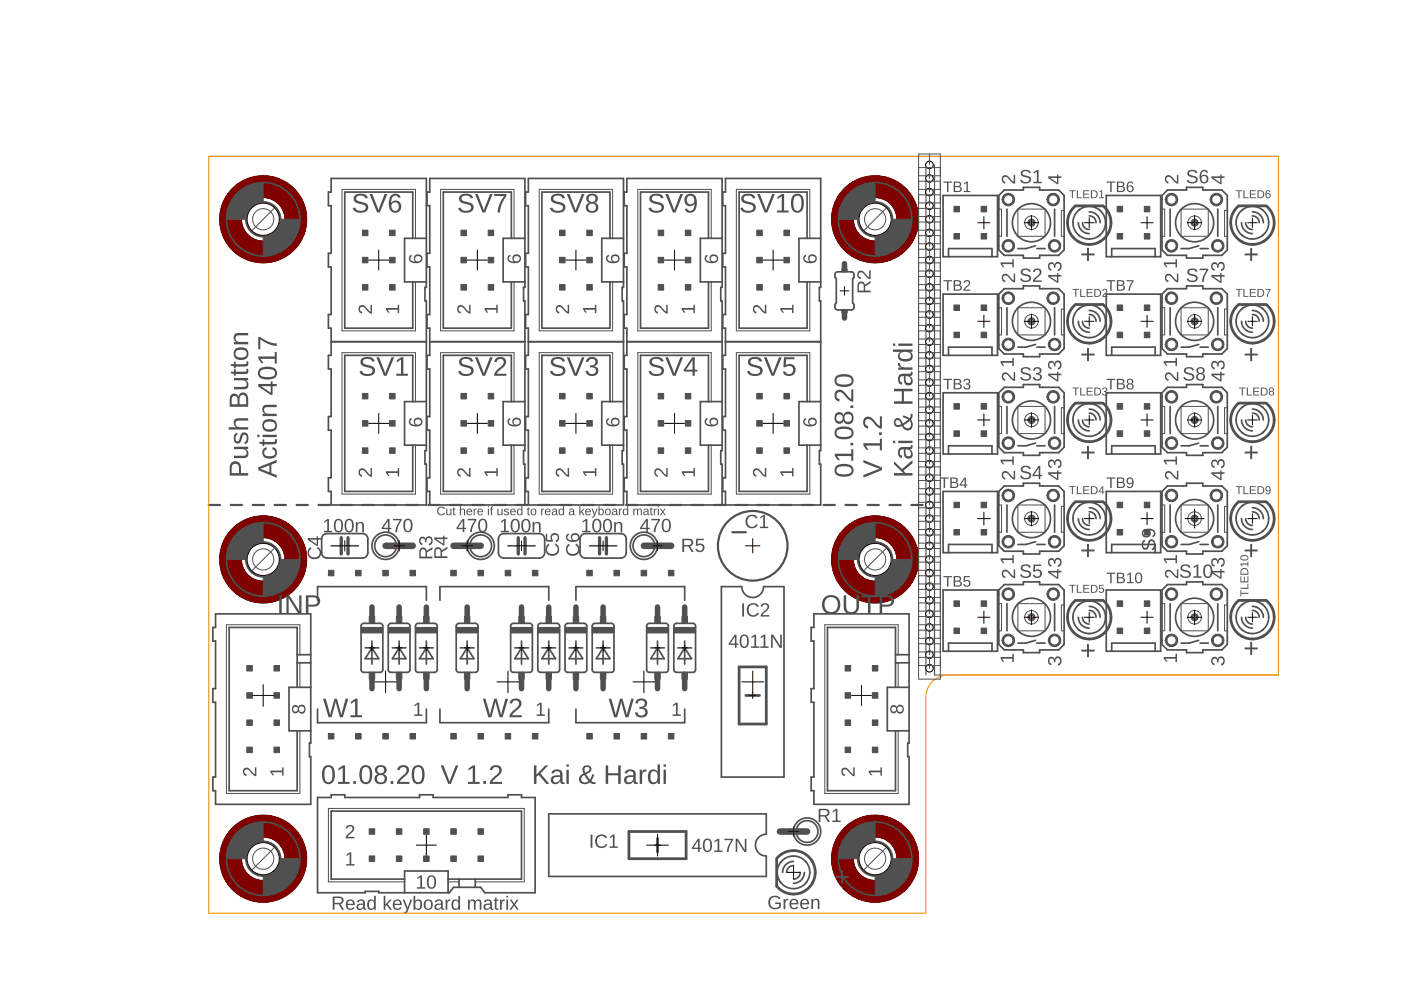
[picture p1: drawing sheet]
<svg xmlns="http://www.w3.org/2000/svg" width="420mm" height="297mm" viewBox="0 0 420 297" stroke-linecap="round" stroke-linejoin="round" font-family="sans-serif">
<g fill="#800000" stroke="#800000" stroke-width=".3">
<path d="M253.6 247.8a13 13 0 0 1 20.3 3.4 13 13 0 0 1-8.3 18.8 13 13 0 0 1-16.2-12.6h6.5a6.5 6.5 0 0 1 9.4-6 6.5 6.5 0 0 1 1.1 11.1 6.5 6.5 0 0 1-10.4-3.9l-.1-1.2h-6.5a13.2 13.2 0 0 1 4.2-9.6z" fill-rule="evenodd"/>
<path d="M69.3 248.6a13.1 13.1 0 0 1 20.7 1.9 13.1 13.1 0 0 1-7.5 19.5 13.1 13.1 0 0 1-16.6-12.6h6.5a6.5 6.5 0 0 1 9.4-6 6.5 6.5 0 0 1 1.1 11.1 6.5 6.5 0 0 1-10.4-3.9l-.1-1.2h-6.5a13.2 13.2 0 0 1 3.4-8.8z" fill-rule="evenodd"/>
<path d="M69.3 56.9a13.1 13.1 0 0 1 20.7 2 13.1 13.1 0 0 1-7.5 19.4 13.1 13.1 0 0 1-16.6-12.6h6.5a6.5 6.5 0 0 1 9.4-5.9 6.5 6.5 0 0 1 1.1 11 6.5 6.5 0 0 1-10.4-3.9l-.1-1.2h-6.5a13.2 13.2 0 0 1 3.4-8.8z" fill-rule="evenodd"/>
<path d="M252.8 56.9a13 13 0 0 1 20.7 2 13 13 0 0 1-7.5 19.4 13 13 0 0 1-16.6-12.6h6.5a6.5 6.5 0 0 1 9.4-5.9 6.5 6.5 0 0 1 1.1 11 6.5 6.5 0 0 1-10.4-3.9l-.1-1.2h-6.5a13.2 13.2 0 0 1 3.4-8.8z" fill-rule="evenodd"/>
<path d="M70.1 158a13.1 13.1 0 0 1 20.3 3.5 13.1 13.1 0 0 1-8.3 18.8 13.1 13.1 0 0 1-16.2-12.6h6.5a6.5 6.5 0 0 1 9.4-6 6.5 6.5 0 0 1 1.1 11.1 6.5 6.5 0 0 1-10.4-3.9l-.1-1.2h-6.5a13.2 13.2 0 0 1 4.2-9.7z" fill-rule="evenodd"/>
<path d="M253.6 158a13 13 0 0 1 20.3 3.5 13 13 0 0 1-8.3 18.8 13 13 0 0 1-16.2-12.6h6.5a6.5 6.5 0 0 1 9.4-6 6.5 6.5 0 0 1 1.1 11.1 6.5 6.5 0 0 1-10.4-3.9l-.1-1.2h-6.5a13.2 13.2 0 0 1 4.2-9.7z" fill-rule="evenodd"/>
<path d="M253.6 247.8a13 13 0 0 1 20.3 3.4 13 13 0 0 1-8.3 18.8 13 13 0 0 1-16.2-12.6h6.5a6.5 6.5 0 0 1 9.4-6 6.5 6.5 0 0 1 1.1 11.1 6.5 6.5 0 0 1-10.4-3.9l-.1-1.2h-6.5a13.2 13.2 0 0 1 4.2-9.6z" fill-rule="evenodd"/>
<path d="M69.3 248.6a13.1 13.1 0 0 1 20.7 1.9 13.1 13.1 0 0 1-7.5 19.5 13.1 13.1 0 0 1-16.6-12.6h6.5a6.5 6.5 0 0 1 9.4-6 6.5 6.5 0 0 1 1.1 11.1 6.5 6.5 0 0 1-10.4-3.9l-.1-1.2h-6.5a13.2 13.2 0 0 1 3.4-8.8z" fill-rule="evenodd"/>
<path d="M69.3 56.9a13.1 13.1 0 0 1 20.7 2 13.1 13.1 0 0 1-7.5 19.4 13.1 13.1 0 0 1-16.6-12.6h6.5a6.5 6.5 0 0 1 9.4-5.9 6.5 6.5 0 0 1 1.1 11 6.5 6.5 0 0 1-10.4-3.9l-.1-1.2h-6.5a13.2 13.2 0 0 1 3.4-8.8z" fill-rule="evenodd"/>
<path d="M252.8 56.9a13 13 0 0 1 20.7 2 13 13 0 0 1-7.5 19.4 13 13 0 0 1-16.6-12.6h6.5a6.5 6.5 0 0 1 9.4-5.9 6.5 6.5 0 0 1 1.1 11 6.5 6.5 0 0 1-10.4-3.9l-.1-1.2h-6.5a13.2 13.2 0 0 1 3.4-8.8z" fill-rule="evenodd"/>
<path d="M70.1 158a13.1 13.1 0 0 1 20.3 3.5 13.1 13.1 0 0 1-8.3 18.8 13.1 13.1 0 0 1-16.2-12.6h6.5a6.5 6.5 0 0 1 9.4-6 6.5 6.5 0 0 1 1.1 11.1 6.5 6.5 0 0 1-10.4-3.9l-.1-1.2h-6.5a13.2 13.2 0 0 1 4.2-9.7z" fill-rule="evenodd"/>
<path d="M253.6 158a13 13 0 0 1 20.3 3.5 13 13 0 0 1-8.3 18.8 13 13 0 0 1-16.2-12.6h6.5a6.5 6.5 0 0 1 9.4-6 6.5 6.5 0 0 1 1.1 11.1 6.5 6.5 0 0 1-10.4-3.9l-.1-1.2h-6.5a13.2 13.2 0 0 1 4.2-9.7z" fill-rule="evenodd"/>
</g>
<path d="M277.7 49.4v152.9" fill="none" stroke="#505050" stroke-width=".34"/>
<g fill="none" stroke="#505050" stroke-width=".66">
<path d="M62.6 151.4h3.4M69.2 151.4h3.4M75.8 151.4h3.4M82.4 151.4h3.3M88.9 151.4h3.4M95.5 151.4h3.4M102.1 151.4h3.4M108.7 151.4h3.4M115.3 151.4h3.4M121.9 151.4h3.3M128.5 151.4h3.3M135 151.4h3.4"/>
<path d="M141.6 151.4h3.4M148.2 151.4h3.4M154.8 151.4h3.4M161.4 151.4h3.4M168 151.4h3.3M174.6 151.4h3.3M181.1 151.4h3.4M187.7 151.4h3.4M194.3 151.4h3.4M200.9 151.4h3.4M207.5 151.4h3.4M214.1 151.4h3.3"/>
<path d="M220.7 151.4h3.3M227.2 151.4h3.4M233.8 151.4h3.4M240.4 151.4h3.4M247 151.4h3.4M253.6 151.4h3.4M260.2 151.4h3.3M266.7 151.4h3.4M273.3 151.4h3.4"/>
</g>
<g fill="#505050">
<path d="M252.3 260.9h.5v1.7h1.7v.6h-1.7v1.6h-.5v-1.6h-1.7v-.6h1.7z"/>
<path d="M69.3 138.8a1.72 1.72 0 0 1 2-.4 1.72 1.72 0 0 1 1 1.8v1.6h2.1v.8h-5.5v-2.8zM69.9 139.2a2.8 2.8 0 0 0-.4 2.6h2.2a2.68 2.68 0 0 0-.4-2.6l-.7-.2zM70.2 133.9h4.2v.7h-.7a1.43 1.43 0 0 1 .8 1.6 1.43 1.43 0 0 1-1.5 1.1h-2.8v-.7h2.7a1.02 1.02 0 0 0 1.1-1.1 1.02 1.02 0 0 0-1.4-.9h-2.4zM70.5 130l.6-.3 .1 .6a1.1 1.1 0 0 0 0 2 2.25 2.25 0 0 0 1-2 1.26 1.26 0 0 1 1.7-.6 1.26 1.26 0 0 1 .6 1.6 1.52 1.52 0 0 1-1.1 1.8l-.1-.6a1.24 1.24 0 0 0 0-2.2 1.4 1.4 0 0 0-.9 1.6 1.19 1.19 0 0 1-1.5 1 1.19 1.19 0 0 1-.8-1.6zM70.4 125.7l.8-.3h3.2v.7h-2.7a1.02 1.02 0 0 0-1.1 1.1 1.02 1.02 0 0 0 1.3 .8h2.5v.8h-5.8v-.8l2.3 .1a1.56 1.56 0 0 1-.5-2.4zM69.5 118.2a1.3 1.3 0 0 1 2 .8 1.45 1.45 0 0 1 1.6-1.4 1.45 1.45 0 0 1 1.3 1.6v2.7h-5.5a5.6 5.6 0 0 1 .3-3.5zM69.8 118.9l-.3 .7v1.6h1.7v-1.3a.94 .94 0 0 0-.3-1 .94 .94 0 0 0-1.1 0zM72.2 118.6a3.2 3.2 0 0 0-.4 2.6h2v-1.5a1.04 1.04 0 0 0-.4-1.1 1.04 1.04 0 0 0-1.2 0zM70.2 113.3h4.2v.6l-.7 .1a1.43 1.43 0 0 1 .8 1.6 1.43 1.43 0 0 1-1.5 1.1h-2.8v-.7h2.7a1.02 1.02 0 0 0 1.1-1.2 1.02 1.02 0 0 0-1.4-.8h-2.4zM69.2 111.4h1v-.8h.5v.8h3l.2-.2v-.7h.5l.1 .5a.86 .86 0 0 1-1 1.1h-2.8v.5h-.5v-.5l-1-.2zM69.2 109.2h1v-.8h.5v.8l3-.1 .2-.2v-.6h.5l.1 .5a.86 .86 0 0 1-1 1.1h-2.8v.5h-.5v-.6l-1-.2zM70.6 104.6a2.69 2.69 0 0 1 3.8 .6 2.05 2.05 0 0 1-.5 2.3 2.05 2.05 0 0 1-2.3 .4 1.94 1.94 0 0 1-1-3.3zM70.8 105.3a1.25 1.25 0 0 0 .1 1.5 1.25 1.25 0 0 0 1.4 .4 1.24 1.24 0 0 0 1.7-1.2 1.24 1.24 0 0 0-1.7-1.2zM70.4 100.1l.8-.3h3.2v.7h-2.7a1.02 1.02 0 0 0-1.1 1.2 1.02 1.02 0 0 0 1.4 .8h2.4v.7h-4.2v-.6l.7-.1a1.56 1.56 0 0 1-.5-2.4z"/>
<path d="M77.5 140.1l5.5-2.3v.8l-1.6 .7v2.5l1.6 .6v.8l-5.5-2.3zM78 140.5l2.8 1.1v-2.1zM79.2 134.4l.7-.4 .1 .8a1.01 1.01 0 0 0-.8 1.2 1.01 1.01 0 0 0 1.2 .7 1.46 1.46 0 0 0 2.1-1.3l-.3-.5-.5-.2v-.7a1.79 1.79 0 0 1 1.3 2.2 1.79 1.79 0 0 1-2.1 1.3 1.84 1.84 0 0 1-2-.9 1.84 1.84 0 0 1 .3-2.2zM77.8 132.5h.9v-.8h.6v.8l3-.1 .2-.2-.1-.6h.6l.1 .5a.86 .86 0 0 1-1 1.1h-2.8v.5h-.6v-.5l-.9-.2zM77.2 130.3h.6v.7h-.6zM78.7 130.3h4.3v.7h-4.3zM79.2 126.1a2.69 2.69 0 0 1 3.7 .6 2.05 2.05 0 0 1-.4 2.3 2.05 2.05 0 0 1-2.3 .4 1.94 1.94 0 0 1-1-3.3zM79.4 126.8a1.25 1.25 0 0 0 0 1.5 1.25 1.25 0 0 0 1.5 .4 1.24 1.24 0 0 0 1.7-1.2 1.24 1.24 0 0 0-1.7-1.1zM79 121.6l.8-.3h3.2v.7h-2.7a1.02 1.02 0 0 0-1.1 1.2 1.02 1.02 0 0 0 1.3 .8h2.5v.7h-4.3v-.6l.8-.1a1.56 1.56 0 0 1-.5-2.4zM77.5 115.1h3.7v-.8h.5v.8h1.3v.7h-1.3v2.6h-.5l-3.7-2.6zM78.3 115.8l2.9 1.9v-1.9zM77.8 110.6a4.1 4.1 0 0 1 5.1 .4 1.96 1.96 0 0 1-2.1 2.7 3 3 0 0 1-3.3-1.2l-.1-1.1zM78.2 111.1a1.17 1.17 0 0 0-.1 1.3 1.17 1.17 0 0 0 1.3 .6 2.74 2.74 0 0 0 3.1-.9 1.33 1.33 0 0 0-1.7-1.5l-1.8 .1zM77.5 106.8h4.9v-1.3h.6v3.5h-.6v-1.4h-4.3l.9 1.2h-.6l-.9-1.3zM77.5 101h.5l2.8 1.5 2.2 .4v.8a8.7 8.7 0 0 1-4.9-2v3h-.6z"/>
<path d="M250.7 139.8a4.1 4.1 0 0 1 5.1 .3 1.96 1.96 0 0 1-2.1 2.8 3 3 0 0 1-3.3-1.2l-.1-1.2zM251.2 140.2a1.17 1.17 0 0 0-.2 1.4 1.17 1.17 0 0 0 1.3 .5 2.74 2.74 0 0 0 3.1-.8 1.33 1.33 0 0 0-1.7-1.5l-1.8 .1zM250.4 136h4.9v-1.4h.6v3.5h-.6v-1.4h-4.3l.9 1.3h-.6l-.9-1.4zM255 132.7h.9v.8h-.9zM250.7 128.6a4.1 4.1 0 0 1 5.1 .3 1.96 1.96 0 0 1-2.1 2.8 3 3 0 0 1-3.3-1.2l-.1-1.2zM251.2 129a1.17 1.17 0 0 0-.2 1.4 1.17 1.17 0 0 0 1.3 .5 2.74 2.74 0 0 0 3.1-.8 1.33 1.33 0 0 0-1.7-1.5l-1.8 .1zM250.7 124a1.35 1.35 0 0 1 2.3 .5 1.54 1.54 0 0 1 1.9-1.1 1.54 1.54 0 0 1 1.1 1.9 1.55 1.55 0 0 1-1.1 1.8 1.55 1.55 0 0 1-1.9-1 1.41 1.41 0 0 1-1.7 .9 1.41 1.41 0 0 1-1-1.7zM250.7 125.3a1.05 1.05 0 0 0 2.1 0 1.05 1.05 0 0 0-2.1 0zM253.2 125.3a1.16 1.16 0 0 0 2.3 0 1.16 1.16 0 0 0-2.3 0zM255 121.5h.9v.8h-.9zM250.7 117.3a1.99 1.99 0 0 1 3 .8l1.6 1.5v-2.9h.6v3.7a4 4 0 0 1-2.6-1.9l-.2-.2a1.14 1.14 0 0 0-1.6-.7 1.14 1.14 0 0 0-.4 1.7l.7 .3-.1 .8a1.91 1.91 0 0 1-1-3.1zM250.7 112.9a4.1 4.1 0 0 1 5.1 .3 1.96 1.96 0 0 1-2.1 2.8 3 3 0 0 1-3.3-1.2l-.1-1.2zM251.2 113.3a1.17 1.17 0 0 0-.2 1.4 1.17 1.17 0 0 0 1.3 .5 2.74 2.74 0 0 0 3.1-.8 1.33 1.33 0 0 0-1.7-1.5l-1.8 .1z"/>
<path d="M258.9 137.9l5.6 2.2v.8l-5.6 2.3v-.8l4.9-1.9-4.9-1.8zM258.9 132.9h5v-1.4h.6v3.5h-.6v-1.4h-4.3l.9 1.2h-.7l-.9-1.3zM263.6 129.6h.9v.8h-.9zM259.2 125.3a1.99 1.99 0 0 1 3.1 .9l1.6 1.5v-2.9h.6v3.7a4 4 0 0 1-2.7-2l-.1-.2a1.14 1.14 0 0 0-1.6-.6 1.14 1.14 0 0 0-.4 1.7l.7 .3-.1 .7a1.91 1.91 0 0 1-1.1-3.1z"/>
<path d="M268.1 138.2l2.4 2.4 3.2-2.7v1l-2.7 2.2 .5 .7h2.2v.8h-5.6v-.8h2.8l-2.8-2.7zM269.7 134.4l.7-.4 2.5-.1 .3-.1v-.5h.4a.89 .89 0 0 1-.8 1.4 1.42 1.42 0 0 1 .9 2 1.42 1.42 0 0 1-2.3 .4l-.3-1v-1.4a.97 .97 0 0 0-1.2 .7 .97 .97 0 0 0 .6 1.2v.7a1.86 1.86 0 0 1-.8-2.9zM271.5 134.7l.1 .8a.92 .92 0 0 0 .4 1.2 .92 .92 0 0 0 1.3-.5 .92 .92 0 0 0-.6-1.2zM267.8 132.1h.7v.7h-.7zM269.4 132.1h4.3v.7h-4.3zM268.4 125.7a1.31 1.31 0 0 1 1.3-.3 1.31 1.31 0 0 1 .9 1.1l.1 .4 1.7-1.1-1.7-.7 .2-.6 1.9 .8 .3-.5v-.7h.5l.1 .9-.5 .8a1.91 1.91 0 0 1-1 3.2 1.81 1.81 0 0 1-1.7-1.3 1.47 1.47 0 0 1-2 0 1.47 1.47 0 0 1-.1-2zM268.7 126.1a.87 .87 0 0 0 .1 1.2 .87 .87 0 0 0 1.2 0l.3-.2a1.09 1.09 0 0 0-1.6-1zM271 127.4a1.17 1.17 0 0 0 1.8 .7 1.17 1.17 0 0 0 0-1.9zM268.1 116.5h5.6v.8h-2.6v3h2.6v.7h-5.6v-.7h2.3v-3h-2.3zM269.7 112.4l.7-.4h2.5l.3-.2v-.4h.4a.89 .89 0 0 1-.8 1.3 1.42 1.42 0 0 1 .9 2.1 1.42 1.42 0 0 1-2.3 .3l-.3-1v-1.4a.97 .97 0 0 0-1.2 .7 .97 .97 0 0 0 .6 1.2v.7a1.86 1.86 0 0 1-.8-2.9zM271.5 112.7l.1 .8a.92 .92 0 0 0 .4 1.3 .92 .92 0 0 0 1.3-.5 .92 .92 0 0 0-.6-1.3zM269.4 108.8h.6a1.07 1.07 0 0 0 .3 1.1 1.07 1.07 0 0 0 1.1 .2h2.3v.7l-4.3 .1v-.7h.9a1.02 1.02 0 0 1-.9-1.4zM267.8 104.8l5.9-.1v.7l-.7 .1a1.63 1.63 0 0 1 .6 2.1 1.63 1.63 0 0 1-2.1 .8 1.66 1.66 0 0 1-1.9-.7 1.66 1.66 0 0 1 .2-2.1l.3-.1h-2.3zM270.1 105.9a1.16 1.16 0 0 0 0 1.4 1.16 1.16 0 0 0 1.4 .3 1.15 1.15 0 0 0 1.4-.3 1.15 1.15 0 0 0 0-1.4 2.65 2.65 0 0 0-2.8 0zM267.8 103h.7v.7h-.7zM269.4 103h4.3v.7h-4.3z"/>
<path d="M160.1 229.4h.8v2.8l2.7-2.8h.8l-2.3 2.4 2.7 3.2h-1l-2.2-2.7-.7 .5v2.2h-.8zM165.7 231a1.73 1.73 0 0 1 1.8-.4 1.73 1.73 0 0 1 1.2 1.5v2.1l.2 .3h.4v.4a.89 .89 0 0 1-1.3-.7 1.42 1.42 0 0 1-2.1 .8 1.42 1.42 0 0 1-.3-2.2l1-.4h1.4a.97 .97 0 0 0-.7-1.2 .97 .97 0 0 0-1.2 .6h-.7zM166.2 233.2a.87 .87 0 0 0 0 1.3 .87 .87 0 0 0 1.3-.3l.4-.6 .1-.7zM169.9 229.1h.7v.7h-.7zM169.9 230.7h.7v4.3h-.7zM175 229.7a1.32 1.32 0 0 1 2.2 .2 1.32 1.32 0 0 1-1 2l-.4 .1 1.1 1.7 .7-1.6 .6 .1-.9 1.9 .6 .3h.7v.5l-.9 .1-.8-.5a1.91 1.91 0 0 1-3.3-1 1.81 1.81 0 0 1 1.4-1.7l-.2-.4a1.63 1.63 0 0 1 .2-1.7zM175.5 230.1l-.2 .5 .2 1a1.09 1.09 0 0 0 1.1-1.6l-.5-.1zM174.5 232.8a1.18 1.18 0 0 0 .4 1.6 1.18 1.18 0 0 0 1.6-.3l-1.3-1.8zM181.6 229.4h.8v2.4h3v-2.4h.7v5.6h-.7v-2.6h-3v2.6h-.8zM187.7 231a1.73 1.73 0 0 1 1.8-.4 1.73 1.73 0 0 1 1.2 1.5v2.1l.2 .3h.4v.4a.89 .89 0 0 1-1.3-.7 1.42 1.42 0 0 1-2.1 .8 1.42 1.42 0 0 1-.3-2.2l.9-.4h1.4a.97 .97 0 0 0-.6-1.2 .97 .97 0 0 0-1.2 .6h-.8zM188.1 233.2a.87 .87 0 0 0 .1 1.3 .87 .87 0 0 0 1.3-.3l.4-.6v-.7zM191.8 230.7h.7v.9a1.02 1.02 0 0 1 1.3-.9v.6a1.07 1.07 0 0 0-1 .3 1.07 1.07 0 0 0-.2 1.1v2.3h-.8zM195 230.9a1.53 1.53 0 0 1 2.2 .5v-2.3h.7v5.9h-.6l-.1-.7a1.63 1.63 0 0 1-2.1 .6 1.63 1.63 0 0 1-.8-2 2.3 2.3 0 0 1 .7-2zM195.5 231.3a2.51 2.51 0 0 0 .2 3.2 1.24 1.24 0 0 0 1.3-.4 1.24 1.24 0 0 0 .2-1.3 1.19 1.19 0 0 0-.3-1.4 1.19 1.19 0 0 0-1.4-.1zM199 229.1h.7v.7h-.7zM199 230.7h.7v4.3h-.7z"/>
<path d="M97.2 229.8a1.94 1.94 0 0 1 2.3-.2 1.94 1.94 0 0 1 .9 2.1 2.9 2.9 0 0 1-1.5 3.3 2.18 2.18 0 0 1-2.3-2.8l.1-1.5zM97.7 230.2a4.1 4.1 0 0 0 .3 4.1 1.27 1.27 0 0 0 1.4-.2 1.27 1.27 0 0 0 .3-1.4 2.57 2.57 0 0 0-.9-2.8zM101.5 230.3l1.3-.9h.7v5h1.3v.6h-3.4v-.6h1.4v-4.3l-1.3 .9zM106 234.1h.7v.9h-.7zM108.5 229.8a1.94 1.94 0 0 1 2.2-.2 1.94 1.94 0 0 1 .9 2.1 2.9 2.9 0 0 1-1.5 3.3 2.18 2.18 0 0 1-2.3-2.8l.1-1.5zM108.9 230.2a4.1 4.1 0 0 0 .3 4.1 1.27 1.27 0 0 0 1.4-.2 1.27 1.27 0 0 0 .3-1.4 2.57 2.57 0 0 0-.9-2.8zM112.9 229.7a1.73 1.73 0 0 1 2.1-.3 1.73 1.73 0 0 1 .8 1.9l-.8 .7a1.61 1.61 0 0 1 1 2.2 1.61 1.61 0 0 1-2.2 .8 1.51 1.51 0 0 1-1.5-1.3 1.51 1.51 0 0 1 1.1-1.7 1.34 1.34 0 0 1-.5-2.3zM113.2 230.8a1.02 1.02 0 0 0 2 0 1.02 1.02 0 0 0-2 0zM113 233.4a1.2 1.2 0 0 0 2.4 0 1.2 1.2 0 0 0-2.4 0zM117.2 234.1h.7v.9h-.7zM119.5 229.9a1.76 1.76 0 0 1 2.1-.5 1.76 1.76 0 0 1 1 1.9l-.5 .8-2.2 2.3h2.9v.6h-3.7a4 4 0 0 1 1.9-2.7l.2-.1a1.14 1.14 0 0 0 .7-1.6 1.14 1.14 0 0 0-1.7-.4l-.4 .7-.7-.1zM124.2 229.8a1.94 1.94 0 0 1 2.2-.2 1.94 1.94 0 0 1 .9 2.1 2.9 2.9 0 0 1-1.5 3.3 2.18 2.18 0 0 1-2.3-2.8l.1-1.5zM124.6 230.2a4.1 4.1 0 0 0 .3 4.1 1.27 1.27 0 0 0 1.4-.2 1.27 1.27 0 0 0 .3-1.4 2.57 2.57 0 0 0-.9-2.8zM132.2 229.4h.8l1.8 4.9 1.9-4.9h.8l-2.3 5.6h-.8zM140.5 230.3l1.3-.9h.7v5h1.3v.6h-3.4v-.6h1.4v-4.3l-1.3 .9zM145 234.1h.7v.9h-.7zM147.3 229.9a1.76 1.76 0 0 1 2.1-.5 1.76 1.76 0 0 1 1 1.9l-.5 .8-2.2 2.3h2.9v.6h-3.7a4 4 0 0 1 1.9-2.7l.2-.1a1.14 1.14 0 0 0 .7-1.6 1.14 1.14 0 0 0-1.7-.4l-.4 .7-.7-.1z"/>
<path d="M99.8 268.7h1.8a1.15 1.15 0 0 1 1.4 .9 1.15 1.15 0 0 1-.9 1.4l1.1 1.7h-.6l-1-1.7h-1.3v1.7h-.5zM100.3 269.2v1.4h1.3a.75 .75 0 0 0 .9-.7 .75 .75 0 0 0-.9-.7zM104.1 270a1.39 1.39 0 0 1 1.6-.3 1.39 1.39 0 0 1 .7 1.6h-2.2a.89 .89 0 0 0 .6 1 .89 .89 0 0 0 1.1-.4l.4 .1a1.48 1.48 0 0 1-2 .5 1.48 1.48 0 0 1-.5-2zM104.5 270.2l-.2 .7h1.6a.82 .82 0 0 0-.5-.9 .82 .82 0 0 0-.9 .2zM107.4 269.8a1.21 1.21 0 0 1 1.3-.2 1.21 1.21 0 0 1 .7 1v1.5l.5 .3v.3a.61 .61 0 0 1-.7 0 .61 .61 0 0 1-.3-.6 1.03 1.03 0 0 1-1.2 .7 1.03 1.03 0 0 1-.8-1.3 1.03 1.03 0 0 1 1.3-.7h.7a.69 .69 0 0 0-.5-.8 .69 .69 0 0 0-.8 .5l-.5-.1zM107.7 271.4a.69 .69 0 0 0 .4 1 .69 .69 0 0 0 .8-.8v-.4zM110.5 269.8a1.09 1.09 0 0 1 1.7 .3v-1.6h.5v4.2h-.5v-.5a1.16 1.16 0 0 1-1.5 .4 1.16 1.16 0 0 1-.6-1.4zM111 270.1a1.46 1.46 0 0 0 .4 2.3 1.28 1.28 0 0 0 .8-1.2 1.28 1.28 0 0 0-.8-1.2zM115.1 268.5h.5v2.6l1.3-1.5h.6l-1.2 1.4 1.3 1.7h-.6l-1.1-1.4-.3 .3v1.1h-.5zM118.2 270a1.39 1.39 0 0 1 1.6-.3 1.39 1.39 0 0 1 .7 1.6h-2.2a.89 .89 0 0 0 .6 1 .89 .89 0 0 0 1.1-.4l.4 .1a1.48 1.48 0 0 1-2 .5 1.48 1.48 0 0 1-.5-2zM118.6 270.2l-.3 .7h1.7a.82 .82 0 0 0-.5-.9 .82 .82 0 0 0-.9 .2zM120.8 269.6h.5l.9 2.5 .9-2.5h.5l-1.3 3.4a1.12 1.12 0 0 1-1.4 .9v-.4l.7-.2 .4-.6zM124 268.5h.5v1.6a1.16 1.16 0 0 1 1.5-.4 1.16 1.16 0 0 1 .6 1.5 1.17 1.17 0 0 1-.6 1.4 1.17 1.17 0 0 1-1.5-.4v.5h-.5zM124.9 270.1a1.37 1.37 0 0 0 .4 2.3 1.35 1.35 0 0 0 0-2.4zM127.6 269.8a1.5 1.5 0 0 1 1.9 .2 1.5 1.5 0 0 1 .2 1.9 1.44 1.44 0 0 1-1.9 .7 1.44 1.44 0 0 1-.7-2zM128 270.1a1.39 1.39 0 0 0 .4 2.3 1.29 1.29 0 0 0 .9-1.2 1.29 1.29 0 0 0-.8-1.2zM130.8 269.8a1.21 1.21 0 0 1 1.2-.2 1.21 1.21 0 0 1 .8 1v1.5l.4 .3v.3a.61 .61 0 0 1-.6 0 .61 .61 0 0 1-.3-.6 1.03 1.03 0 0 1-1.3 .7 1.03 1.03 0 0 1-.7-1.3 1.03 1.03 0 0 1 1.3-.7h.7a.69 .69 0 0 0-.5-.8 .69 .69 0 0 0-.9 .5l-.5-.1zM131 271.4a.69 .69 0 0 0 .5 1 .69 .69 0 0 0 .8-.8v-.4zM133.6 269.6h.5v.7a.73 .73 0 0 1 1-.7v.5a.76 .76 0 0 0-.8 .2 .76 .76 0 0 0-.2 .8v1.6h-.5zM135.8 269.8a1.09 1.09 0 0 1 1.7 .3v-1.6h.5v4.2h-.5v-.5a1.16 1.16 0 0 1-1.5 .4 1.16 1.16 0 0 1-.6-1.4zM136.2 270.1a1.46 1.46 0 0 0 .4 2.3 1.28 1.28 0 0 0 .9-1.2 1.28 1.28 0 0 0-.8-1.2zM140.3 269.6h.5v.6a.94 .94 0 0 1 .9-.6 .94 .94 0 0 1 .9 .6 .94 .94 0 0 1 1.1-.6 .94 .94 0 0 1 .7 1.1v2h-.5v-1.9a.67 .67 0 0 0-.8-.8 .67 .67 0 0 0-.5 .9v1.8h-.5v-1.9a.67 .67 0 0 0-.7-.8 .67 .67 0 0 0-.5 .9v1.8h-.5zM145.5 269.8a1.21 1.21 0 0 1 1.3-.2 1.21 1.21 0 0 1 .7 1v1.5l.5 .3v.3a.61 .61 0 0 1-.7 0 .61 .61 0 0 1-.3-.6 1.03 1.03 0 0 1-1.3 .7 1.03 1.03 0 0 1-.7-1.3 1.03 1.03 0 0 1 1.3-.7h.7a.69 .69 0 0 0-.5-.8 .69 .69 0 0 0-.8 .5l-.6-.1zM145.7 271.4a.69 .69 0 0 0 .5 1 .69 .69 0 0 0 .8-.8v-.4zM148.6 269h.3v.6h.6v.4h-.6v2.1l.6 .2v.4h-.5a.58 .58 0 0 1-.6-.7v-2h-.4v-.4h.4zM149.9 269.6h.5v.7a.73 .73 0 0 1 1-.7v.5a.76 .76 0 0 0-.8 .2 .76 .76 0 0 0-.1 .8v1.6h-.5zM151.9 268.5h.5v.5h-.5zM151.9 269.6h.5v3.1h-.5zM152.9 269.6h.5l.8 1.2 .7-1.2h.6l-1 1.5 1.1 1.6h-.6l-.8-1.3-.8 1.3h-.6l1.1-1.6z"/>
</g>
<path d="M62.6 46.9h320.8M280.3 49.4v152.9" fill="none" stroke="#505050" stroke-width=".34"/>
<path d="M280.3 202.3h103.1" fill="none" stroke="#505050" stroke-width=".3"/>
<g fill="#505050">
<path d="M374.9 192.4h.6v1.7h1.7v.5h-1.7v1.7h-.6v-1.7h-1.6v-.5h1.6z"/>
<path d="M326 193h.6v1.7h1.6v.6h-1.6v1.7h-.6v-1.7h-1.7v-.6h1.7z"/>
<path d="M326 163h.6v1.7h1.6v.6h-1.6v1.7h-.6v-1.7h-1.7v-.6h1.7z"/>
<path d="M374.9 163h.6v1.7h1.7v.6h-1.7v1.7h-.6v-1.7h-1.6v-.6h1.6z"/>
<path d="M374.9 133.7h.6v1.7h1.7v.5h-1.7v1.7h-.6v-1.7h-1.6v-.5h1.6z"/>
<path d="M326 133.7h.6v1.7h1.6v.5h-1.6v1.7h-.6v-1.7h-1.7v-.5h1.7z"/>
<path d="M374.9 104.3h.6v1.7h1.7v.6h-1.7v1.6h-.6v-1.6h-1.6v-.6h1.6z"/>
<path d="M326 104.3h.6v1.7h1.6v.6h-1.6v1.6h-.6v-1.6h-1.7v-.6h1.7z"/>
<path d="M326 74.3h.6v1.7h1.6v.6h-1.6v1.6h-.6v-1.6h-1.7v-.6h1.7z"/>
<path d="M374.9 74.3h.6v1.7h1.7v.6h-1.7v1.6h-.6v-1.6h-1.6v-.6h1.6z"/>
</g>
<path d="M95.2 239h4.1v-.8h4.1v.8h22.4v-.8h4.1v.8h22.4v-.8h4.1v.8h4.1v28.6h-15.1l-1.2-1.6h-8.2l-1.2 1.6h-21.2v-.4h-4.1v.4h-14.3zM121.3 263.5h-22v-20.4h57.1v20.4h-22M121.3 267.6v-6.5h13.1v6.5M137.6 263.5v2.5M142.5 263.5v2.5" fill="none" stroke="#505050" stroke-width=".51"/>
<path d="M121.3 264.3h-22.8v-22h58.7v22h-14.7M134.4 264.3h3.2" fill="none" stroke="#505050" stroke-width=".3"/>
<g fill="#505050">
<path d="M103.9 256.1l1-.6h.4v3.5h1v.4h-2.5v-.4h1v-3l-.9 .6z"/>
<path d="M104.1 247.5a1.25 1.25 0 0 1 1.9 .2 1.25 1.25 0 0 1-.5 1.8l-1.3 1.3h2.1v.5h-2.6l.3-1a3.5 3.5 0 0 0 1.7-2.1 .77 .77 0 0 0-.8-.5 .77 .77 0 0 0-.7 .6h-.5z"/>
<path d="M125.2 263l.9-.6h.5v3.5h.9v.5h-2.5v-.5h1v-3l-.8 .6zM128.5 262.6a1.37 1.37 0 0 1 1.6-.1 1.37 1.37 0 0 1 .7 1.4 1.88 1.88 0 0 1-1.4 2.5 1.59 1.59 0 0 1-1.4-2l.2-1.3zM128.9 262.9a2.68 2.68 0 0 0 .2 3.1 1.13 1.13 0 0 0 1.2-1.6 1.06 1.06 0 0 0-.2-1.2 1.06 1.06 0 0 0-1.2-.3z"/>
</g>
<g fill="none" stroke="#505050" stroke-width=".66">
<path d="M219.6 159.5h4.1"/>
<circle cx="78.9" cy="65.7" r="5.1"/>
<circle cx="262.4" cy="65.7" r="5.1"/>
<circle cx="225.7" cy="163.6" r="10.4"/>
<circle cx="78.9" cy="257.4" r="5.1"/>
<circle cx="262.4" cy="257.4" r="5.1"/>
</g>
<path d="M221.7 199.9h8.1v17.1h-8.1zM223.7 208.4h4.1M188.6 249.2h17.2v8.2h-17.2zM197.2 251.3v4.1" fill="none" stroke="#505050" stroke-width=".83"/>
<g fill="none" stroke="#505050" stroke-width=".51">
<path d="M216.3 175.8h6.2a3.3 3.3 0 0 0 3.2 3.3 3.3 3.3 0 0 0 3.3-3.3h6.1v57.1h-18.8zM64.6 184h28.6v38.7h-.4v4.1h.4v14.3h-28.6v-4.1h-.8v-4.1h.8v-22.4h-.8v-4.1h.8v-14.2h-.8v-4.1h.8zM89.1 198.7h4.1M89.1 196.2h4.1M108.5 187.1l.6-.3h4.9l.6 .3 .2 .4v13.2l-.1 .4-.5 .4h-5.3l-.6-.6v-13.2zM109.5 194.2h4.1M111.5 192.2v6.9M111.5 194.2l2.1 3.2h-4.1zM116.7 187.1l.6-.3h4.9l.5 .3 .2 .4 .1 13.2-.1 .4-.5 .4h-5.3l-.6-.6-.1-13.2zM117.7 194.2h4.1M119.7 194.2l2.1 3.2h-4.1zM119.7 192.2v6.9"/>
<path d="M124.8 187.1l.6-.3h4.9l.7 .5 .1 13.4-.1 .4-.5 .4h-5.3l-.6-.6v-13.2zM125.8 194.2h4.1M127.9 194.2l2 3.2h-4.1zM127.9 192.2v6.9M137.1 187.1l.5-.3h4.9l.8 .5 .1 13.4-.1 .4-.6 .4h-5.3l-.5-.6-.1-13.2zM138 194.2h4.1M140.1 194.2l2 3.2h-4.1zM140.1 192.2v6.9M153.4 187.1l.6-.3h4.9l.5 .3 .2 .4 .1 13.2-.1 .4-.5 .4h-5.3l-.6-.6-.1-13.2zM154.4 194.2h4.1M156.4 194.2l2.1 3.2h-4.1zM156.4 192.2v6.9"/>
<path d="M161.5 187.1l.6-.3h4.9l.7 .5 .1 13.4-.1 .4-.5 .4h-5.3l-.6-.6v-13.2zM162.5 194.2h4.1M164.6 194.2l2 3.2h-4.1zM164.6 192.2v6.9M169.7 187.1l.6-.3h4.9l.5 .3 .3 .4v13.2l-.1 .4-.5 .4h-5.3l-.6-.6v-13.2zM170.7 194.2h4.1M172.7 194.2l2.1 3.2h-4.1zM172.7 192.2v6.9M177.8 187.1l.6-.3h4.9l.6 .3 .2 .4v13.2l-.1 .4-.5 .4h-5.3l-.6-.6v-13.2zM178.8 194.2h4.1M180.9 194.2l2 3.2h-4.1zM180.9 192.2v6.9"/>
<path d="M194.2 187.1l.5-.3h4.9l.6 .3 .2 .4v13.2l-.4 .7-5.3 .1-.7-.4-.1-13.4zM195.2 194.2h4M197.2 194.2l2 3.2h-4zM197.2 192.2v6.9M202.3 187.1l.6-.3h4.9l.6 .3 .2 .4v13.2l-.1 .4-.5 .4h-5.3l-.6-.6v-13.2zM203.3 194.2h4.1M205.3 194.2l2.1 3.2h-4.1zM205.3 192.2v6.9M89.1 206v-17.9h-20.4v48.9h20.4v-17.9M93.2 206h-6.5v13.1h6.5M164.6 243.9h65.2v6.2a3.3 3.3 0 0 0-3.2 3.2 3.3 3.3 0 0 0 3.2 3.3v6.1h-65.2z"/>
<circle cx="78.9" cy="65.7" r="11"/>
<circle cx="262.4" cy="65.7" r="11"/>
<circle cx="78.9" cy="257.4" r="11"/>
<circle cx="262.4" cy="257.4" r="11"/>
</g>
<g fill="#505050" stroke="#505050" stroke-width=".3">
<path d="M108.3 188.1h6.5v1.6h-6.5z"/>
<path d="M110.7 201.5h1.7v2.1h-1.7z"/>
<path d="M110.7 184.8h1.7v2h-1.7z"/>
<path d="M202.1 188.1h6.5v1.6h-6.5z"/>
<path d="M204.5 201.5h1.7v2.1h-1.7z"/>
<path d="M204.5 184.8h1.7v2h-1.7z"/>
<path d="M124.6 188.1h6.5v1.6h-6.5z"/>
<path d="M127 201.5h1.7v2.1h-1.7z"/>
<path d="M127 184.8h1.7v2h-1.7z"/>
<path d="M153.1 188.1h6.6v1.6h-6.6z"/>
<path d="M155.6 201.5h1.6v2.1h-1.6z"/>
<path d="M155.6 184.8h1.6v2h-1.6z"/>
<path d="M169.5 188.1h6.5v1.6h-6.5z"/>
<path d="M171.9 201.5h1.6v2.1h-1.6z"/>
<path d="M171.9 184.8h1.6v2h-1.6z"/>
<path d="M193.9 188.1h6.5v1.6h-6.5z"/>
<path d="M196.4 201.5h1.6v2.1h-1.6z"/>
<path d="M196.4 184.8h1.6v2h-1.6z"/>
<path d="M116.4 188.1h6.6v1.6h-6.6z"/>
<path d="M118.9 201.5h1.6v2.1h-1.6z"/>
<path d="M118.9 184.8h1.6v2h-1.6z"/>
<path d="M136.8 188.1h6.6v1.6h-6.6z"/>
<path d="M139.3 201.5h1.6v2.1h-1.6z"/>
<path d="M139.3 184.8h1.6v2h-1.6z"/>
<path d="M161.3 188.1h6.5v1.6h-6.5z"/>
<path d="M163.7 201.5h1.7v2.1h-1.7z"/>
<path d="M163.7 184.8h1.7v2h-1.7z"/>
<path d="M177.6 188.1h6.5v1.6h-6.5z"/>
<path d="M180 201.5h1.7v2.1h-1.7z"/>
<path d="M180 184.8h1.7v2h-1.7z"/>
</g>
<path d="M89.9 196.2v-8.9h-22v50.5h22v-18.7M89.9 198.7v7.3" fill="none" stroke="#505050" stroke-width=".3"/>
<g fill="#505050">
<path d="M81.1 231h3.5v-1h.4v2.5h-.4v-1h-3l.6 .9h-.5l-.6-1z"/>
<path d="M73.1 230.4a1.61 1.61 0 0 1 2.5 .9l.9 .8v-2.1h.4v2.6l-1-.3a3.5 3.5 0 0 0-2.1-1.7 .77 .77 0 0 0-.5 .8 .77 .77 0 0 0 .6 .7v.5a1.38 1.38 0 0 1-.8-2.2z"/>
<path d="M87.8 211.7a.96 .96 0 0 1 1-.4 .96 .96 0 0 1 .7 .7 1.14 1.14 0 0 1 1.5-.7 1.14 1.14 0 0 1 .6 1.6 1.08 1.08 0 0 1-.9 1 1.08 1.08 0 0 1-1.2-.8 1.05 1.05 0 0 1-1.4 .6 1.05 1.05 0 0 1-.5-1.4zM87.9 212.6a.74 .74 0 0 0 1.4 0 .74 .74 0 0 0-1.4 0zM89.7 212.6a.83 .83 0 0 0 1.6 0 .83 .83 0 0 0-1.6 0z"/>
</g>
<path d="M244.1 184h28.5v38.7h-.4v4.1h.4v14.3h-28.5v-4.1h-.8v-4.1h.8v-22.4h-.8v-4.1h.8v-14.2h-.8v-4.1h.8zM268.6 198.7h4M268.6 196.2h4M268.6 206v-17.9h-20.4v48.9h20.4v-17.9M272.6 206h-6.5v13.1h6.5M234.1 258.5a4.9 4.9 0 0 1 7.7 0M234 264.3a4.9 4.9 0 0 0 7.9 .1" fill="none" stroke="#505050" stroke-width=".51"/>
<path d="M233 257.3a6.5 6.5 0 0 1 10.6 .9M243.7 264.5a6.5 6.5 0 0 1-10.7 1.1" fill="none" stroke="#505050" stroke-width=".83"/>
<path d="M269.4 196.2v-8.9h-22v50.5h22v-18.7M269.4 198.7v7.3" fill="none" stroke="#505050" stroke-width=".3"/>
<g fill="#505050">
<path d="M260.5 231h3.5v-1h.5v2.5h-.5v-1h-3l.6 .9h-.4l-.7-1z"/>
<path d="M252.6 230.4a1.61 1.61 0 0 1 2.4 .9l.9 .8v-2.1h.4v2.6l-.9-.3a3.5 3.5 0 0 0-2.2-1.7 .77 .77 0 0 0-.5 .8 .77 .77 0 0 0 .7 .7l-.1 .5a1.38 1.38 0 0 1-.7-2.2z"/>
<path d="M267.3 211.7a.96 .96 0 0 1 .9-.4 .96 .96 0 0 1 .7 .7 1.14 1.14 0 0 1 1.5-.7 1.14 1.14 0 0 1 .6 1.6 1.08 1.08 0 0 1-.9 1 1.08 1.08 0 0 1-1.2-.8 1.05 1.05 0 0 1-1.4 .6 1.05 1.05 0 0 1-.5-1.4zM267.3 212.6a.75 .75 0 0 0 1.5 0 .75 .75 0 0 0-1.5 0zM269.1 212.6a.83 .83 0 0 0 1.6 0 .83 .83 0 0 0-1.6 0z"/>
</g>
<path d="M237.2 249.2h1.6" fill="none" stroke="#505050" stroke-width="2"/>
<g fill="none" stroke="#505050" stroke-width=".51">
<path d="M99.3 102.4h28.6v32.7h-.5v4h.5v12.3h-28.6v-4.1h-.8v-4.1h.8v-14.3h-.8v-4h.8v-14.3h-.8v-4.1h.8zM123.8 120.4v-13.9h-20.4v40.8h20.4v-13.9M127.9 120.4h-6.6v13h6.6"/>
<circle cx="242" cy="249.2" r="4.1"/>
</g>
<path d="M124.6 120.4v-14.7h-22v42.4h22v-14.7" fill="none" stroke="#505050" stroke-width=".3"/>
<g fill="#505050">
<path d="M115.7 141.3h3.6v-1h.4v2.5h-.4v-1h-3.1l.7 .9h-.5l-.7-1z"/>
<path d="M107.8 140.7a1.61 1.61 0 0 1 2.4 .9l.9 .8v-2.1h.4v2.6l-.9-.3a3.5 3.5 0 0 0-2.2-1.7 .77 .77 0 0 0-.5 .8 .77 .77 0 0 0 .7 .7v.5a1.38 1.38 0 0 1-.8-2.2z"/>
<path d="M122.8 125.7l.6-.4 .1 .5a.86 .86 0 0 0-.4 1.1 .86 .86 0 0 0 1.1 .4h.4a1.28 1.28 0 0 1 0-1.9 1.28 1.28 0 0 1 1.9 .2 1.28 1.28 0 0 1-.3 1.9 2.64 2.64 0 0 1-3.5-.8zM124.5 126.6a.87 .87 0 0 0 1.7 0 .87 .87 0 0 0-1.7 0z"/>
</g>
<path d="M128.9 102.4h28.5v32.7h-.4v4h.4v12.3h-28.5v-4.1h-.8v-4.1h.8v-14.3h-.8v-4h.8v-14.3h-.8v-4.1h.8zM153.4 120.4v-13.9h-20.5v40.8h20.5v-13.9M157.4 120.4h-6.5v13h6.5" fill="none" stroke="#505050" stroke-width=".51"/>
<path d="M154.2 120.4v-14.7h-22.1v42.4h22.1v-14.7" fill="none" stroke="#505050" stroke-width=".3"/>
<g fill="#505050">
<path d="M145.3 141.3h3.5v-1h.5v2.5h-.5v-1h-3l.6 .9h-.4l-.7-1z"/>
<path d="M137.4 140.7a1.61 1.61 0 0 1 2.4 .9l.9 .8v-2.1h.4v2.6l-.9-.3a3.5 3.5 0 0 0-2.2-1.7 .77 .77 0 0 0-.5 .8 .77 .77 0 0 0 .7 .7l-.1 .5a1.38 1.38 0 0 1-.7-2.2z"/>
<path d="M152.4 125.7l.6-.4 .1 .5a.86 .86 0 0 0-.4 1.1 .86 .86 0 0 0 1.1 .4h.4a1.28 1.28 0 0 1 0-1.9 1.28 1.28 0 0 1 1.9 .2 1.28 1.28 0 0 1-.3 1.9 2.64 2.64 0 0 1-3.6-.8zM154.1 126.6a.87 .87 0 0 0 1.7 0 .87 .87 0 0 0-1.7 0z"/>
</g>
<path d="M158.5 102.4h28.5v32.7h-.4v4h.4v12.3h-28.5v-4.1h-.9v-4.1h.9v-14.3h-.9v-4h.9v-14.3h-.9v-4.1h.9zM182.9 120.4v-13.9h-20.4v40.8h20.4v-13.9M187 120.4h-6.5v13h6.5" fill="none" stroke="#505050" stroke-width=".51"/>
<path d="M183.7 120.4v-14.7h-22v42.4h22v-14.7" fill="none" stroke="#505050" stroke-width=".3"/>
<g fill="#505050">
<path d="M174.9 141.3h3.5v-1h.4v2.5h-.4v-1h-3l.6 .9h-.5l-.6-1z"/>
<path d="M166.9 140.7a1.61 1.61 0 0 1 2.5 .9l.8 .8v-2.1h.5v2.6l-1-.3a3.5 3.5 0 0 0-2.1-1.7 .77 .77 0 0 0-.5 .8 .77 .77 0 0 0 .6 .7v.5a1.38 1.38 0 0 1-.8-2.2z"/>
<path d="M182 125.7l.6-.4v.5a.86 .86 0 0 0-.3 1.1 .86 .86 0 0 0 1.1 .4h.3a1.28 1.28 0 0 1 .1-1.9 1.28 1.28 0 0 1 1.8 .2 1.28 1.28 0 0 1-.3 1.9 2.64 2.64 0 0 1-3.5-.8zM183.6 126.6a.9 .9 0 0 0 1.8 0 .9 .9 0 0 0-1.8 0z"/>
</g>
<path d="M188 102.4h28.6v32.7h-.4v4h.4v12.3h-28.6v-4.1h-.8v-4.1h.8v-14.3h-.8v-4h.8v-14.3h-.8v-4.1h.8zM212.5 120.4v-13.9h-20.4v40.8h20.4v-13.9M216.6 120.4h-6.6v13h6.6" fill="none" stroke="#505050" stroke-width=".51"/>
<path d="M213.3 120.4v-14.7h-22v42.4h22v-14.7" fill="none" stroke="#505050" stroke-width=".3"/>
<g fill="#505050">
<path d="M204.4 141.3h3.6v-1h.4v2.5h-.4v-1h-3.1l.7 .9h-.5l-.7-1z"/>
<path d="M196.5 140.7a1.61 1.61 0 0 1 2.4 .9l.9 .8v-2.1h.4v2.6l-.9-.3a3.5 3.5 0 0 0-2.2-1.7 .77 .77 0 0 0-.5 .8 .77 .77 0 0 0 .7 .7v.5a1.38 1.38 0 0 1-.8-2.2z"/>
<path d="M211.5 125.7l.6-.4 .1 .5a.86 .86 0 0 0-.4 1.1 .86 .86 0 0 0 1.1 .4h.4a1.28 1.28 0 0 1 0-1.9 1.28 1.28 0 0 1 1.9 .2 1.28 1.28 0 0 1-.3 1.9 2.64 2.64 0 0 1-3.6-.8zM213.2 126.6a.87 .87 0 0 0 1.7 0 .87 .87 0 0 0-1.7 0z"/>
</g>
<path d="M217.6 102.4h28.5v32.7h-.4v4h.4v12.3h-28.5v-4.1h-.8v-4.1h.8v-14.3h-.8v-4h.8v-14.3h-.8v-4.1h.8zM242 120.4v-13.9h-20.3v40.8h20.3v-13.9M246.1 120.4h-6.5v13h6.5" fill="none" stroke="#505050" stroke-width=".51"/>
<path d="M242.9 120.4v-14.7h-22.1v42.4h22.1v-14.7" fill="none" stroke="#505050" stroke-width=".3"/>
<g fill="#505050">
<path d="M234 141.3h3.5v-1h.5v2.5h-.5v-1h-3l.6 .9h-.4l-.7-1z"/>
<path d="M226.1 140.7a1.61 1.61 0 0 1 2.4 .9l.9 .8v-2.1h.4v2.6l-.9-.3a3.5 3.5 0 0 0-2.2-1.7 .77 .77 0 0 0-.5 .8 .77 .77 0 0 0 .7 .7l-.1 .5a1.38 1.38 0 0 1-.7-2.2z"/>
<path d="M241.1 125.7l.6-.4 .1 .5a.86 .86 0 0 0-.4 1.1 .86 .86 0 0 0 1.1 .4h.4a1.28 1.28 0 0 1 0-1.9 1.28 1.28 0 0 1 1.9 .2 1.28 1.28 0 0 1-.3 1.9 2.64 2.64 0 0 1-3.6-.8zM242.8 126.6a.87 .87 0 0 0 1.7 0 .87 .87 0 0 0-1.7 0z"/>
</g>
<path d="M99.3 53.5h28.6v32.6h-.5v4.1h.5v12.2h-28.6v-4h-.8v-4.1h.8v-14.3h-.8v-4.1h.8v-14.2h-.8v-4.1h.8zM123.8 71.4v-13.8h-20.4v40.8h20.4v-13.9M127.9 71.4h-6.6v13.1h6.6" fill="none" stroke="#505050" stroke-width=".51"/>
<path d="M124.6 71.4v-14.6h-22v42.4h22v-14.7" fill="none" stroke="#505050" stroke-width=".3"/>
<g fill="#505050">
<path d="M115.7 92.3h3.6v-.9h.4v2.4h-.4v-1h-3.1l.7 .9h-.5l-.7-.9z"/>
<path d="M107.8 91.7a1.61 1.61 0 0 1 2.4 .9l.9 .8v-2h.4v2.6l-.9-.4a3.5 3.5 0 0 0-2.2-1.6 .77 .77 0 0 0-.5 .8 .77 .77 0 0 0 .7 .6v.6a1.38 1.38 0 0 1-.8-2.3z"/>
<path d="M122.8 76.7l.6-.3 .1 .4a.86 .86 0 0 0-.4 1.2 .86 .86 0 0 0 1.1 .4h.4a1.28 1.28 0 0 1 0-1.9 1.28 1.28 0 0 1 1.9 .2 1.28 1.28 0 0 1-.3 1.8 2.64 2.64 0 0 1-3.5-.7zM124.5 77.6a.87 .87 0 0 0 1.7 0 .87 .87 0 0 0-1.7 0z"/>
</g>
<path d="M128.9 53.5h28.5v32.6h-.4v4.1h.4v12.2h-28.5v-4h-.8v-4.1h.8v-14.3h-.8v-4.1h.8v-14.2h-.8v-4.1h.8zM153.4 71.4v-13.8h-20.5v40.8h20.5v-13.9M157.4 71.4h-6.5v13.1h6.5" fill="none" stroke="#505050" stroke-width=".51"/>
<path d="M154.2 71.4v-14.6h-22.1v42.4h22.1v-14.7" fill="none" stroke="#505050" stroke-width=".3"/>
<g fill="#505050">
<path d="M145.3 92.3h3.5v-.9h.5v2.4h-.5v-1h-3l.6 .9h-.4l-.7-.9z"/>
<path d="M137.4 91.7a1.61 1.61 0 0 1 2.4 .9l.9 .8v-2h.4v2.6l-.9-.4a3.5 3.5 0 0 0-2.2-1.6 .77 .77 0 0 0-.5 .8 .77 .77 0 0 0 .7 .6l-.1 .6a1.38 1.38 0 0 1-.7-2.3z"/>
<path d="M152.4 76.7l.6-.3 .1 .4a.86 .86 0 0 0-.4 1.2 .86 .86 0 0 0 1.1 .4h.4a1.28 1.28 0 0 1 0-1.9 1.28 1.28 0 0 1 1.9 .2 1.28 1.28 0 0 1-.3 1.8 2.64 2.64 0 0 1-3.6-.7zM154.1 77.6a.87 .87 0 0 0 1.7 0 .87 .87 0 0 0-1.7 0z"/>
</g>
<path d="M158.5 53.5h28.5v32.6h-.4v4.1h.4v12.2h-28.5v-4h-.9v-4.1h.9v-14.3h-.9v-4.1h.9v-14.2h-.9v-4.1h.9zM182.9 71.4v-13.8h-20.4v40.8h20.4v-13.9M187 71.4h-6.5v13.1h6.5" fill="none" stroke="#505050" stroke-width=".51"/>
<path d="M183.7 71.4v-14.6h-22v42.4h22v-14.7" fill="none" stroke="#505050" stroke-width=".3"/>
<g fill="#505050">
<path d="M174.9 92.3h3.5v-.9h.4v2.4h-.4v-1h-3l.6 .9h-.5l-.6-.9z"/>
<path d="M166.9 91.7a1.61 1.61 0 0 1 2.5 .9l.8 .8v-2h.5v2.6l-1-.4a3.5 3.5 0 0 0-2.1-1.6 .77 .77 0 0 0-.5 .8 .77 .77 0 0 0 .6 .6v.6a1.38 1.38 0 0 1-.8-2.3z"/>
<path d="M182 76.7l.6-.3v.4a.86 .86 0 0 0-.3 1.2 .86 .86 0 0 0 1.1 .4h.3a1.28 1.28 0 0 1 .1-1.9 1.28 1.28 0 0 1 1.8 .2 1.28 1.28 0 0 1-.3 1.8 2.64 2.64 0 0 1-3.5-.7zM183.6 77.6a.9 .9 0 0 0 1.8 0 .9 .9 0 0 0-1.8 0z"/>
</g>
<path d="M188 53.5h28.6v32.6h-.4v4.1h.4v12.2h-28.6v-4h-.8v-4.1h.8v-14.3h-.8v-4.1h.8v-14.2h-.8v-4.1h.8zM212.5 71.4v-13.8h-20.4v40.8h20.4v-13.9M216.6 71.4h-6.6v13.1h6.6" fill="none" stroke="#505050" stroke-width=".51"/>
<path d="M213.3 71.4v-14.6h-22v42.4h22v-14.7" fill="none" stroke="#505050" stroke-width=".3"/>
<g fill="#505050">
<path d="M204.4 92.3h3.6v-.9h.4v2.4h-.4v-1h-3.1l.7 .9h-.5l-.7-.9z"/>
<path d="M196.5 91.7a1.61 1.61 0 0 1 2.4 .9l.9 .8v-2h.4v2.6l-.9-.4a3.5 3.5 0 0 0-2.2-1.6 .77 .77 0 0 0-.5 .8 .77 .77 0 0 0 .7 .6v.6a1.38 1.38 0 0 1-.8-2.3z"/>
<path d="M211.5 76.7l.6-.3 .1 .4a.86 .86 0 0 0-.4 1.2 .86 .86 0 0 0 1.1 .4h.4a1.28 1.28 0 0 1 0-1.9 1.28 1.28 0 0 1 1.9 .2 1.28 1.28 0 0 1-.3 1.8 2.64 2.64 0 0 1-3.6-.7zM213.2 77.6a.87 .87 0 0 0 1.7 0 .87 .87 0 0 0-1.7 0z"/>
</g>
<path d="M217.6 53.5h28.5v32.6h-.4v4.1h.4v12.2h-28.5v-4h-.8v-4.1h.8v-14.3h-.8v-4.1h.8v-14.2h-.8v-4.1h.8zM242 71.4v-13.8h-20.3v40.8h20.3v-13.9M246.1 71.4h-6.5v13.1h6.5" fill="none" stroke="#505050" stroke-width=".51"/>
<path d="M242.9 71.4v-14.6h-22.1v42.4h22.1v-14.7" fill="none" stroke="#505050" stroke-width=".3"/>
<g fill="#505050">
<path d="M234 92.3h3.5v-.9h.5v2.4h-.5v-1h-3l.6 .9h-.4l-.7-.9z"/>
<path d="M226.1 91.7a1.61 1.61 0 0 1 2.4 .9l.9 .8v-2h.4v2.6l-.9-.4a3.5 3.5 0 0 0-2.2-1.6 .77 .77 0 0 0-.5 .8 .77 .77 0 0 0 .7 .6l-.1 .6a1.38 1.38 0 0 1-.7-2.3z"/>
<path d="M241.1 76.7l.6-.3 .1 .4a.86 .86 0 0 0-.4 1.2 .86 .86 0 0 0 1.1 .4h.4a1.28 1.28 0 0 1 0-1.9 1.28 1.28 0 0 1 1.9 .2 1.28 1.28 0 0 1-.3 1.8 2.64 2.64 0 0 1-3.6-.7zM242.8 77.6a.87 .87 0 0 0 1.7 0 .87 .87 0 0 0-1.7 0z"/>
</g>
<g fill="none" stroke="#505050" stroke-width=".51">
<path d="M95.2 175.8h32.7M95.2 216.6h32.7"/>
<circle cx="78.9" cy="167.7" r="11"/>
<circle cx="262.4" cy="167.7" r="11"/>
</g>
<g fill="none" stroke="#505050" stroke-width=".66">
<circle cx="78.9" cy="167.7" r="5.1"/>
<circle cx="262.4" cy="167.7" r="5.1"/>
</g>
<path d="M124.3 211.3l1-.7h.4v3.5h1v.5h-2.5v-.5h1v-3l-.9 .6z" fill="#505050"/>
<path d="M95.2 175.8v4.1M127.9 175.8v4.1M131.9 175.8h32.7M95.2 212.5v4.1M127.9 212.5v4.1M131.9 216.6h32.7" fill="none" stroke="#505050" stroke-width=".51"/>
<path d="M161 211.3l1-.7h.4v3.5h1v.5h-2.5v-.5h1v-3l-.9 .6z" fill="#505050"/>
<path d="M131.9 175.8v4.1M164.6 175.8v4.1M172.7 175.8h32.6M131.9 212.5v4.1M164.6 212.5v4.1M172.7 216.6h32.6" fill="none" stroke="#505050" stroke-width=".51"/>
<path d="M201.8 211.3l1-.7h.4v3.5h1v.5h-2.5v-.5h1v-3l-.9 .6z" fill="#505050"/>
<g fill="none" stroke="#505050" stroke-width=".51">
<path d="M282.8 58.6h16.3v18.3h-16.3zM301.2 57h5.7v-.8h4.9v.8h5.7l1.6 1.6v16.3l-1.6 1.6h-5.7v.9h-4.9v-.9h-5.7l-1.6-1.6v-16.3zM331.8 58.6h16.3v18.3h-16.3zM348.5 59.8v13.9M355 57h.8v-.8h4.9v.8h.8M368.1 59.8v13.9M284.5 76.9v-2.4h13v2.4M302 62.7v8.1M310.6 73.7l-2.9 .8h-2.4M311 74.5h2.4M316.3 62.7v8.1M323.8 62.8a4.9 4.9 0 0 0-.1 7.9"/>
<path d="M329.7 62.9a4.9 4.9 0 0 1 0 7.7M333.4 76.9v-2.4h13v2.4M355 76.5h.8v.9h4.9v-.9h.8M372.8 62.8a4.9 4.9 0 0 0-.1 7.9M378.6 62.9a4.9 4.9 0 0 1 0 7.7M250.6 81.7l.6-.2h4.1l.7 .4a1.54 1.54 0 0 1-.3 1.6v7.3a1.4 1.4 0 0 1 .2 1.8l-.6 .3h-4.1l-.7-.4a1.53 1.53 0 0 1 .3-1.7v-7.3a1.41 1.41 0 0 1-.2-1.8zM282.8 88.2h16.3v18.3h-16.3zM299.6 89.4v13.9M306.1 86.5h.8v-.8h4.9v.8h.8M319.1 89.4v13.9M323.8 92.3a4.9 4.9 0 0 0-.1 7.9M329.7 92.5a4.9 4.9 0 0 1 0 7.7"/>
<path d="M331.8 88.2h16.3v18.3h-16.3zM348.5 89.4v13.9M355 86.5h.8v-.8h4.9v.8h.8M368.1 89.4v13.9M372.8 92.3a4.9 4.9 0 0 0-.1 7.9M378.6 92.5a4.9 4.9 0 0 1 0 7.7M282.8 117.7h16.3v18.4h-16.3zM284.5 106.5v-2.4h13v2.4M299.6 119v13.8M306.1 106.1h.8v.8h4.9v-.8h.8M306.1 116.1h.8v-.8h4.9v.8h.8M319.1 119v13.8"/>
<path d="M331.8 117.7h16.3v18.4h-16.3zM333.4 106.5v-2.4h13v2.4M348.5 119v13.8M355 106.1h.8v.8h4.9v-.8h.8M355 116.1h.8v-.8h4.9v.8h.8M368.1 119v13.8M284.5 136.1v-2.5h13v2.5M306.1 135.7h.8v.8h4.9v-.8h.8M323.8 121.9a4.9 4.9 0 0 0-.1 7.9M329.7 122a4.9 4.9 0 0 1 0 7.8M333.4 136.1v-2.5h13v2.5M355 135.7h.8v.8h4.9v-.8h.8"/>
<path d="M372.8 121.9a4.9 4.9 0 0 0-.1 7.9M378.6 122a4.9 4.9 0 0 1 0 7.8M282.8 147.3h16.3v18.4h-16.3zM299.6 148.5v13.9M306.1 145.7h.8v-.9h4.9v.9h.8M319.1 148.5v13.9M323.8 151.5a4.9 4.9 0 0 0-.1 7.9M329.7 151.6a4.9 4.9 0 0 1 0 7.7M331.8 147.3h16.3v18.4h-16.3zM348.5 148.5v13.9M355 145.7h.8v-.9h4.9v.9h.8M368.1 148.5v13.9"/>
<path d="M372.8 151.5a4.9 4.9 0 0 0-.1 7.9M378.6 151.6a4.9 4.9 0 0 1 0 7.7M96.9 160.4l1.2-.5h10.6a1.59 1.59 0 0 1 1.6 1.7v4.1a1.63 1.63 0 0 1-1.6 1.6h-10.6a1.66 1.66 0 0 1-1.6-1.6v-4.1zM149.9 160.4l1.2-.5h10.6a1.63 1.63 0 0 1 1.6 1.7v4.1a1.66 1.66 0 0 1-1.6 1.6h-10.6a1.63 1.63 0 0 1-1.6-1.6v-4.5zM172.7 175.8v4.1M174.4 160.4l1.2-.5h10.6a1.63 1.63 0 0 1 1.6 1.7v4.1a1.66 1.66 0 0 1-1.6 1.6h-10.6a1.63 1.63 0 0 1-1.7-1.6l.1-4.5zM205.3 175.8v4.1M282.8 176.8h16.3v18.4h-16.3zM284.5 165.7v-2.5h13v2.5M299.6 178.1v13.8M306.1 165.2h.8v.9h4.9v-.9h.8M306.1 175.2h.8v-.8h4.9v.8h.8"/>
<path d="M319.1 178.1v13.8M331.8 176.8h16.3v18.4h-16.3zM333.4 165.7v-2.5h13v2.5M348.5 178.1v13.8M355 165.2h.8v.9h4.9v-.9h.8M355 175.2h.8v-.8h4.9v.8h.8M368.1 178.1v13.8M284.5 195.2v-2.4h13v2.4M306.1 194.8h.8v.8h4.9v-.8h.8M323.8 181a4.9 4.9 0 0 0-.1 7.9M329.7 181.1a4.9 4.9 0 0 1 0 7.8M333.4 195.2v-2.4h13v2.4"/>
<path d="M355 194.8h.8v.8h4.9v-.8h.8M372.8 181a4.9 4.9 0 0 0-.1 7.9M378.6 181.1a4.9 4.9 0 0 1 0 7.8M172.7 212.5v4.1M205.3 212.5v4.1M234.2 258.3a4.9 4.9 0 0 0 .1 6.3M238 259.4a2.02 2.02 0 0 0-2.1 2.1M238 258.2a3.3 3.3 0 0 0-3.3 3.3M241.6 258.2a4.9 4.9 0 0 1 .1 6.4M240 261.5a2.02 2.02 0 0 1-2 2M241.2 261.5a3.3 3.3 0 0 1-3.2 3.2"/>
<circle cx="309.3" cy="66.8" r="5.7"/>
<circle cx="358.3" cy="66.8" r="5.7"/>
<circle cx="309.3" cy="96.3" r="5.7"/>
<circle cx="358.3" cy="96.3" r="5.7"/>
<circle cx="309.3" cy="125.9" r="5.7"/>
<circle cx="358.3" cy="125.9" r="5.7"/>
<circle cx="309.3" cy="155.4" r="5.7"/>
<circle cx="358.3" cy="155.4" r="5.7"/>
<circle cx="115.6" cy="163.6" r="4.1"/>
<circle cx="144.2" cy="163.6" r="4.1"/>
<circle cx="193.1" cy="163.6" r="4.1"/>
<circle cx="309.3" cy="185" r="5.7"/>
<circle cx="358.3" cy="185" r="5.7"/>
<circle cx="242" cy="249.2" r="3.3"/>
</g>
<g fill="#505050" stroke="#505050" stroke-width=".3">
<path d="M308.5 66.1a1.06 1.06 0 0 1 1.7 0 1.06 1.06 0 0 1-.5 1.7 1.06 1.06 0 0 1-1.4-1h.5a.57 .57 0 0 1 .7-.6 .57 .57 0 0 1 .2 .9 .57 .57 0 0 1-.9-.2l-.5-.1z" fill-rule="evenodd"/>
<path d="M308.5 95.7a1.06 1.06 0 0 1 1.7 0 1.06 1.06 0 0 1-.6 1.6 1.06 1.06 0 0 1-1.3-1h.5a.57 .57 0 0 1 .7-.6 .57 .57 0 0 1 .2 1 .57 .57 0 0 1-.9-.2v-.2h-.5z" fill-rule="evenodd"/>
<path d="M308.5 125.3a1.06 1.06 0 0 1 1.7 0 1.06 1.06 0 0 1-.6 1.6 1.06 1.06 0 0 1-1.3-1h.5a.57 .57 0 0 1 .7-.6 .57 .57 0 0 1 .2 .9 .57 .57 0 0 1-.9-.1v-.2h-.5z" fill-rule="evenodd"/>
<path d="M308.5 154.8a1.06 1.06 0 0 1 1.7 0 1.06 1.06 0 0 1-.5 1.7 1.06 1.06 0 0 1-1.4-1.1h.5a.57 .57 0 0 1 .7-.5 .57 .57 0 0 1 .2 .9 .57 .57 0 0 1-.9-.2l-.5-.2z" fill-rule="evenodd"/>
<path d="M308.5 184.4a1.06 1.06 0 0 1 1.7 0 1.06 1.06 0 0 1-.5 1.6 1.06 1.06 0 0 1-1.4-1h.5a.57 .57 0 0 1 .7-.6 .57 .57 0 0 1 .2 1 .57 .57 0 0 1-.9-.2l-.5-.2z" fill-rule="evenodd"/>
<path d="M357.4 66.1a1.06 1.06 0 0 1 1.7 0 1.06 1.06 0 0 1-.5 1.7 1.06 1.06 0 0 1-1.4-1h.5a.57 .57 0 0 1 .7-.6 .57 .57 0 0 1 .3 .9 .57 .57 0 0 1-1-.2l-.5-.1z" fill-rule="evenodd"/>
<path d="M357.4 95.7a1.06 1.06 0 0 1 1.7 0 1.06 1.06 0 0 1-.5 1.6 1.06 1.06 0 0 1-1.4-1h.5a.57 .57 0 0 1 .8-.6 .57 .57 0 0 1 .2 1 .57 .57 0 0 1-1-.2v-.2h-.5z" fill-rule="evenodd"/>
<path d="M357.4 125.3a1.06 1.06 0 0 1 1.7 0 1.06 1.06 0 0 1-.5 1.6 1.06 1.06 0 0 1-1.4-1h.5a.57 .57 0 0 1 .8-.6 .57 .57 0 0 1 .2 .9 .57 .57 0 0 1-1-.1v-.2h-.5z" fill-rule="evenodd"/>
<path d="M357.4 154.8a1.06 1.06 0 0 1 1.7 0 1.06 1.06 0 0 1-.5 1.7 1.06 1.06 0 0 1-1.4-1.1h.5a.57 .57 0 0 1 .7-.5 .57 .57 0 0 1 .3 .9 .57 .57 0 0 1-1-.2l-.5-.2z" fill-rule="evenodd"/>
<path d="M357.4 184.4a1.06 1.06 0 0 1 1.7 0 1.06 1.06 0 0 1-.5 1.6 1.06 1.06 0 0 1-1.4-1h.5a.57 .57 0 0 1 .7-.6 .57 .57 0 0 1 .3 1 .57 .57 0 0 1-1-.2l-.5-.2z" fill-rule="evenodd"/>
<path d="M265.4 257.4h8a10.9 10.9 0 0 1-11 10.9v-8a2.93 2.93 0 0 0 3-2.9z" fill-rule="evenodd"/>
<path d="M254.7 249.7a10.9 10.9 0 0 1 7.7-3.2v8a2.89 2.89 0 0 0-2.9 2.9h-8a10.9 10.9 0 0 1 3.2-7.7z" fill-rule="evenodd"/>
<path d="M260.1 255.2a3.2 3.2 0 0 1 5.1 .6 3.2 3.2 0 0 1-1.9 4.7 3.2 3.2 0 0 1-4.1-3.1h1.5a1.71 1.71 0 0 1 2.5-1.5 1.71 1.71 0 0 1 .2 2.9 1.71 1.71 0 0 1-2.6-1.1l-.1-.3h-1.5l.3-1.2z" fill-rule="evenodd"/>
<path d="M81.9 257.4h8a10.9 10.9 0 0 1-11 10.9v-8a2.93 2.93 0 0 0 3-2.9z" fill-rule="evenodd"/>
<path d="M71.2 249.7a10.9 10.9 0 0 1 7.7-3.2v8a2.93 2.93 0 0 0-2.9 2.9h-8a10.9 10.9 0 0 1 3.2-7.7z" fill-rule="evenodd"/>
<path d="M76.6 255.2a3.2 3.2 0 0 1 5 .6 3.2 3.2 0 0 1-1.8 4.7 3.2 3.2 0 0 1-4.1-3.1h1.5a1.71 1.71 0 0 1 2.5-1.5 1.71 1.71 0 0 1 .2 2.9 1.71 1.71 0 0 1-2.7-1.1v-.3h-1.5l.3-1.2z" fill-rule="evenodd"/>
<path d="M81.9 65.7h8a10.9 10.9 0 0 1-11 11v-8a2.89 2.89 0 0 0 3-3z" fill-rule="evenodd"/>
<path d="M71.2 58a10.9 10.9 0 0 1 7.7-3.2v8a2.93 2.93 0 0 0-2.9 2.9h-8a10.9 10.9 0 0 1 3.2-7.7z" fill-rule="evenodd"/>
<path d="M76.6 63.6a3.2 3.2 0 0 1 5 .5 3.2 3.2 0 0 1-1.8 4.7 3.2 3.2 0 0 1-4.1-3.1h1.5a1.71 1.71 0 0 1 2.5-1.4 1.71 1.71 0 0 1 .2 2.9 1.71 1.71 0 0 1-2.7-1.2v-.3h-1.5l.3-1.1z" fill-rule="evenodd"/>
<path d="M265.4 65.7h8a10.9 10.9 0 0 1-11 11v-8a2.89 2.89 0 0 0 3-3z" fill-rule="evenodd"/>
<path d="M254.7 58a10.9 10.9 0 0 1 7.7-3.2v8a2.89 2.89 0 0 0-2.9 2.9h-8a10.9 10.9 0 0 1 3.2-7.7z" fill-rule="evenodd"/>
<path d="M260.1 63.6a3.2 3.2 0 0 1 5.1 .5 3.2 3.2 0 0 1-1.9 4.7 3.2 3.2 0 0 1-4.1-3.1h1.5a1.71 1.71 0 0 1 2.5-1.4 1.71 1.71 0 0 1 .2 2.9 1.71 1.71 0 0 1-2.6-1.2l-.1-.3h-1.5l.3-1.1z" fill-rule="evenodd"/>
<path d="M81.9 167.7h8a10.9 10.9 0 0 1-11 10.9v-8a2.93 2.93 0 0 0 3-2.9z" fill-rule="evenodd"/>
<path d="M71.2 159.9a10.8 10.8 0 0 1 7.7-3.1v7.9a2.96 2.96 0 0 0-2.9 3h-8a10.9 10.9 0 0 1 3.2-7.8z" fill-rule="evenodd"/>
<path d="M76.6 165.5a3.2 3.2 0 0 1 5 .6 3.2 3.2 0 0 1-1.8 4.7 3.2 3.2 0 0 1-4.1-3.1h1.5a1.71 1.71 0 0 1 2.5-1.5 1.71 1.71 0 0 1 .2 2.9 1.71 1.71 0 0 1-2.7-1.1v-.3h-1.5l.3-1.2z" fill-rule="evenodd"/>
<path d="M265.4 167.7h8a10.9 10.9 0 0 1-11 10.9v-8a2.93 2.93 0 0 0 3-2.9z" fill-rule="evenodd"/>
<path d="M254.7 159.9a10.8 10.8 0 0 1 7.7-3.1v7.9a2.93 2.93 0 0 0-2.9 3h-8a10.9 10.9 0 0 1 3.2-7.8z" fill-rule="evenodd"/>
<path d="M260.1 165.5a3.2 3.2 0 0 1 5 .6 3.2 3.2 0 0 1-1.8 4.7 3.2 3.2 0 0 1-4.1-3.1h1.5a1.71 1.71 0 0 1 2.5-1.5 1.71 1.71 0 0 1 .2 2.9 1.71 1.71 0 0 1-2.6-1.1l-.1-.3h-1.5l.3-1.2z" fill-rule="evenodd"/>
<path d="M314.8 72.5a1.88 1.88 0 0 1 3 .1 1.88 1.88 0 0 1-1 2.9 1.88 1.88 0 0 1-2.4-1.8h.5a1.39 1.39 0 0 1 1.9-1.3 1.39 1.39 0 0 1 .4 2.3 1.39 1.39 0 0 1-2.3-.7v-.3h-.5z" fill-rule="evenodd"/>
<path d="M314.4 58.7a1.88 1.88 0 0 1 3 0 1.88 1.88 0 0 1-1 2.9 1.88 1.88 0 0 1-2.4-1.8h.5a1.38 1.38 0 0 1 1.9-1.3 1.38 1.38 0 0 1 .3 2.4 1.38 1.38 0 0 1-2.2-.8v-.3h-.5z" fill-rule="evenodd"/>
<path d="M300.9 58.7a1.88 1.88 0 0 1 3 0 1.88 1.88 0 0 1-.9 2.9 1.88 1.88 0 0 1-2.5-1.8h.5a1.39 1.39 0 0 1 2-1.3 1.39 1.39 0 0 1 .3 2.4 1.39 1.39 0 0 1-2.2-.8l-.1-.3h-.5z" fill-rule="evenodd"/>
<path d="M300.9 72.5a1.88 1.88 0 0 1 3 .1 1.88 1.88 0 0 1-.9 2.9 1.88 1.88 0 0 1-2.5-1.8h.5a1.39 1.39 0 0 1 2-1.3 1.39 1.39 0 0 1 .3 2.3 1.39 1.39 0 0 1-2.2-.7l-.1-.3h-.5z" fill-rule="evenodd"/>
</g>
<g fill="none" stroke="#505050" stroke-width=".3">
<path d="M299.6 62.7h.8v8.1h-.8M305.3 62.7h8.1v8.1h-8.1zM319.1 63.1h-.8v7.7h.8M348.5 62.7h.8v8.1h-.8M368.1 63.1h-.9v7.7h.9M299.6 92.2h.8v8.2h-.8M319.1 92.6h-.8v7.8h.8M348.5 92.2h.8v8.2h-.8M368.1 92.6h-.9v7.8h.9M299.6 121.8h.8v8.2h-.8M319.1 122.2h-.8v7.8h.8M348.5 121.8h.8v8.2h-.8"/>
<path d="M368.1 122.2h-.9v7.8h.9M299.6 151.4h.8v8.1h-.8M319.1 151.8h-.8v7.7h.8M348.5 151.4h.8v8.1h-.8M368.1 151.8h-.9v7.7h.9M299.6 180.9h.8v8.2h-.8M319.1 181.3h-.8v7.8h.8M348.5 180.9h.8v8.2h-.8M368.1 181.3h-.9v7.8h.9"/>
<circle cx="309.3" cy="66.8" r="2.03"/>
</g>
<g fill="none" stroke="#505050" stroke-width=".83">
<path d="M322.5 61.7a6.5 6.5 0 0 0 1.1 10.8M330.9 61.8a6.5 6.5 0 0 1-1 10.6M371.4 61.7a6.5 6.5 0 0 0 1.1 10.8M379.8 61.8a6.5 6.5 0 0 1-1 10.6M322.5 91.3a6.5 6.5 0 0 0 1.1 10.8M330.9 91.3a6.5 6.5 0 0 1-1 10.7M371.4 91.3a6.5 6.5 0 0 0 1.1 10.8M379.8 91.3a6.5 6.5 0 0 1-1 10.7M322.5 120.9a6.5 6.5 0 0 0 1.1 10.7M330.9 120.9a6.5 6.5 0 0 1-1 10.7M371.4 120.9a6.5 6.5 0 0 0 1.1 10.7M379.8 120.9a6.5 6.5 0 0 1-1 10.7"/>
<path d="M322.5 150.4a6.5 6.5 0 0 0 1.1 10.8M330.9 150.5a6.5 6.5 0 0 1-1 10.6M371.4 150.4a6.5 6.5 0 0 0 1.1 10.8M379.8 150.5a6.5 6.5 0 0 1-1 10.6M322.5 180a6.5 6.5 0 0 0 1.1 10.8M330.9 180a6.5 6.5 0 0 1-1 10.7M371.4 180a6.5 6.5 0 0 0 1.1 10.8M379.8 180a6.5 6.5 0 0 1-1 10.7M232.9 257.4v8.2M243.5 258a6.5 6.5 0 0 1 .2 6.6"/>
</g>
<path d="M118.9 163.6h1.6M139.3 163.6h1.6M196.4 163.6h1.6M233.9 249.2h2.8M239.2 249.2h2.8" fill="none" stroke="#505050" stroke-width="2"/>
<path d="M102.3 161.2v4.9M104.4 161.2v4.9M155.4 161.2v4.9M157.5 161.2v4.9M179.8 161.2v4.9M181.9 161.2v4.9" fill="none" stroke="#505050" stroke-width=".99"/>
<g fill="#505050" stroke="#505050" stroke-width=".3">
<path d="M118.9 248.4h1.6v1.7h-1.6z"/>
<path d="M110.7 248.4h1.7v1.7h-1.7z"/>
<path d="M127 248.4h1.7v1.7h-1.7z"/>
<path d="M143.3 248.4h1.7v1.7h-1.7z"/>
<path d="M135.2 248.4h1.6v1.7h-1.6z"/>
<path d="M118.9 256.6h1.6v1.6h-1.6z"/>
<path d="M110.7 256.6h1.7v1.6h-1.7z"/>
<path d="M127 256.6h1.7v1.6h-1.7z"/>
<path d="M143.3 256.6h1.7v1.6h-1.7z"/>
<path d="M135.2 256.6h1.6v1.6h-1.6z"/>
<path d="M74 215.8h1.7v1.6h-1.7z"/>
<path d="M74 223.9h1.7v1.7h-1.7z"/>
<path d="M74 207.6h1.7v1.7h-1.7z"/>
<path d="M74 199.5h1.7v1.6h-1.7z"/>
<path d="M82.2 215.8h1.6v1.6h-1.6z"/>
<path d="M82.2 223.9h1.6v1.7h-1.6z"/>
<path d="M82.2 207.6h1.6v1.7h-1.6z"/>
<path d="M82.2 199.5h1.6v1.6h-1.6z"/>
<path d="M253.4 215.8h1.7v1.6h-1.7z"/>
<path d="M253.4 223.9h1.7v1.7h-1.7z"/>
<path d="M253.4 207.6h1.7v1.7h-1.7z"/>
<path d="M253.4 199.5h1.7v1.6h-1.7z"/>
<path d="M261.6 215.8h1.7v1.6h-1.7z"/>
<path d="M261.6 223.9h1.7v1.7h-1.7z"/>
<path d="M261.6 207.6h1.7v1.7h-1.7z"/>
<path d="M261.6 199.5h1.7v1.6h-1.7z"/>
<path d="M108.7 126.1h1.6v1.6h-1.6z"/>
<path d="M108.7 134.2h1.6v1.7h-1.6z"/>
<path d="M108.7 117.9h1.6v1.7h-1.6z"/>
<path d="M116.8 126.1h1.7v1.6h-1.7z"/>
<path d="M116.8 134.2h1.7v1.7h-1.7z"/>
<path d="M116.8 117.9h1.7v1.7h-1.7z"/>
<path d="M138.2 126.1h1.7v1.6h-1.7z"/>
<path d="M138.2 134.2h1.7v1.7h-1.7z"/>
<path d="M138.2 117.9h1.7v1.7h-1.7z"/>
<path d="M146.4 126.1h1.7v1.6h-1.7z"/>
<path d="M146.4 134.2h1.7v1.7h-1.7z"/>
<path d="M146.4 117.9h1.7v1.7h-1.7z"/>
<path d="M167.8 126.1h1.7v1.6h-1.7z"/>
<path d="M167.8 134.2h1.7v1.7h-1.7z"/>
<path d="M167.8 117.9h1.7v1.7h-1.7z"/>
<path d="M176 126.1h1.6v1.6h-1.6z"/>
<path d="M176 134.2h1.6v1.7h-1.6z"/>
<path d="M176 117.9h1.6v1.7h-1.6z"/>
<path d="M197.4 126.1h1.6v1.6h-1.6z"/>
<path d="M197.4 134.2h1.6v1.7h-1.6z"/>
<path d="M197.4 117.9h1.6v1.7h-1.6z"/>
<path d="M205.5 126.1h1.7v1.6h-1.7z"/>
<path d="M205.5 134.2h1.7v1.7h-1.7z"/>
<path d="M205.5 117.9h1.7v1.7h-1.7z"/>
<path d="M226.9 126.1h1.7v1.6h-1.7z"/>
<path d="M226.9 134.2h1.7v1.7h-1.7z"/>
<path d="M226.9 117.9h1.7v1.7h-1.7z"/>
<path d="M235.1 126.1h1.6v1.6h-1.6z"/>
<path d="M235.1 134.2h1.6v1.7h-1.6z"/>
<path d="M235.1 117.9h1.6v1.7h-1.6z"/>
<path d="M108.7 77.1h1.6v1.7h-1.6z"/>
<path d="M108.7 85.3h1.6v1.7h-1.6z"/>
<path d="M108.7 69h1.6v1.6h-1.6z"/>
<path d="M116.8 77.1h1.7v1.7h-1.7z"/>
<path d="M116.8 85.3h1.7v1.7h-1.7z"/>
<path d="M116.8 69h1.7v1.6h-1.7z"/>
<path d="M138.2 77.1h1.7v1.7h-1.7z"/>
<path d="M138.2 85.3h1.7v1.7h-1.7z"/>
<path d="M138.2 69h1.7v1.6h-1.7z"/>
<path d="M146.4 77.1h1.7v1.7h-1.7z"/>
<path d="M146.4 85.3h1.7v1.7h-1.7z"/>
<path d="M146.4 69h1.7v1.6h-1.7z"/>
<path d="M167.8 77.1h1.7v1.7h-1.7z"/>
<path d="M167.8 85.3h1.7v1.7h-1.7z"/>
<path d="M167.8 69h1.7v1.6h-1.7z"/>
<path d="M176 77.1h1.6v1.7h-1.6z"/>
<path d="M176 85.3h1.6v1.7h-1.6z"/>
<path d="M176 69h1.6v1.6h-1.6z"/>
<path d="M197.4 77.1h1.6v1.7h-1.6z"/>
<path d="M197.4 85.3h1.6v1.7h-1.6z"/>
<path d="M197.4 69h1.6v1.6h-1.6z"/>
<path d="M205.5 77.1h1.7v1.7h-1.7z"/>
<path d="M205.5 85.3h1.7v1.7h-1.7z"/>
<path d="M205.5 69h1.7v1.6h-1.7z"/>
<path d="M226.9 77.1h1.7v1.7h-1.7z"/>
<path d="M226.9 85.3h1.7v1.7h-1.7z"/>
<path d="M226.9 69h1.7v1.6h-1.7z"/>
<path d="M235.1 77.1h1.6v1.7h-1.6z"/>
<path d="M235.1 85.3h1.6v1.7h-1.6z"/>
<path d="M235.1 69h1.6v1.6h-1.6z"/>
<path d="M98.5 219.9h1.6v1.6h-1.6z"/>
<path d="M114.8 219.9h1.7v1.6h-1.7z"/>
<path d="M114.8 170.9h1.7v1.7h-1.7z"/>
<path d="M98.5 170.9h1.6v1.7h-1.6z"/>
<path d="M106.6 219.9h1.7v1.6h-1.7z"/>
<path d="M123 219.9h1.6v1.6h-1.6z"/>
<path d="M123 170.9h1.6v1.7h-1.6z"/>
<path d="M106.6 170.9h1.7v1.7h-1.7z"/>
<path d="M135.2 219.9h1.6v1.6h-1.6z"/>
<path d="M151.5 219.9h1.7v1.6h-1.7z"/>
<path d="M151.5 170.9h1.7v1.7h-1.7z"/>
<path d="M135.2 170.9h1.6v1.7h-1.6z"/>
<path d="M143.3 219.9h1.7v1.6h-1.7z"/>
<path d="M159.7 219.9h1.6v1.6h-1.6z"/>
<path d="M159.7 170.9h1.6v1.7h-1.6z"/>
<path d="M143.3 170.9h1.7v1.7h-1.7z"/>
<path d="M176 219.9h1.6v1.6h-1.6z"/>
<path d="M192.3 219.9h1.6v1.6h-1.6z"/>
<path d="M192.3 170.9h1.6v1.7h-1.6z"/>
<path d="M176 170.9h1.6v1.7h-1.6z"/>
<path d="M184.1 219.9h1.7v1.6h-1.7z"/>
<path d="M200.4 219.9h1.7v1.6h-1.7z"/>
<path d="M200.4 170.9h1.7v1.7h-1.7z"/>
<path d="M184.1 170.9h1.7v1.7h-1.7z"/>
<path d="M252.4 80.7h1.7v.8h-1.7z"/>
<path d="M252.4 92.9h1.7v.8h-1.7z"/>
</g>
<g fill="none" stroke="#505050" stroke-width="1.7">
<path d="M253.3 79v1.7M253.3 93.7v1.6M111.5 181.9v2.9M119.7 181.9v2.9M127.9 181.9v2.9M140.1 181.9v2.9M156.4 181.9v2.9M164.6 181.9v2.9M172.7 181.9v2.9M180.9 181.9v2.9M197.2 181.9v2.9M205.3 181.9v2.9"/>
<path d="M111.5 203.6v2.8M119.7 203.6v2.8M127.9 203.6v2.8M140.1 203.6v2.8M156.4 203.6v2.8M164.6 203.6v2.8M172.7 203.6v2.8M180.9 203.6v2.8M197.2 203.6v2.8M205.3 203.6v2.8"/>
</g>
<g fill="#505050">
<path d="M300.1 78.7h3.5v-1h.4v2.5h-.4v-1h-3l.6 .9h-.5l-.6-1z"/>
<path d="M300.7 52.8a1.61 1.61 0 0 1 2.4 .9l.9 .8v-2.1h.4v2.6l-.9-.3a3.5 3.5 0 0 0-2.2-1.7 .77 .77 0 0 0-.5 .8 .77 .77 0 0 0 .7 .7v.5a1.38 1.38 0 0 1-.8-2.2z"/>
<path d="M314.6 78.9a.98 .98 0 0 1 1-.3 .98 .98 0 0 1 .7 .8 1.1 1.1 0 0 1 1.4-.8 1.1 1.1 0 0 1 .6 1.5l-.2 .7-.5 .3-.3 .1-.1-.5a.81 .81 0 0 0 .8-1.2 .81 .81 0 0 0-1.4-.1l-.1 .9h-.4a.77 .77 0 0 0-.4-1.2 .77 .77 0 0 0-1 .6 .77 .77 0 0 0 .7 .9l-.1 .5a1.39 1.39 0 0 1-.7-2.2z"/>
<path d="M314.3 52.9h2.7v-.6h.4v.6h.9v.4h-.9v1.9h-.4l-2.7-1.8zM314.9 53.3l2.1 1.4v-1.4z"/>
</g>
<g fill="#505050" stroke="#505050" stroke-width=".3">
<path d="M294.2 61.8h1.7v1.7h-1.7z"/>
<path d="M286.1 61.8h1.6v1.7h-1.6z"/>
<path d="M294.2 70h1.7v1.6h-1.7z"/>
<path d="M286.1 70h1.6v1.6h-1.6z"/>
</g>
<path d="M322.6 61.7h8.2M330.1 72.3a6.5 6.5 0 0 1-6.5 .2" fill="none" stroke="#505050" stroke-width=".83"/>
<g fill="none" stroke="#505050" stroke-width=".51">
<path d="M323.4 66.8a3.3 3.3 0 0 0 3.3 3.2M324.6 66.8a2.02 2.02 0 0 0 2.1 2M326.7 64.7a2.06 2.06 0 0 1 2 2.1M326.7 63.5a3.2 3.2 0 0 1 3.2 3.3M329.8 63a4.9 4.9 0 0 0-6.3 0M329.9 70.4a4.9 4.9 0 0 1-6.4 .1M302 92.2v8.2M306.1 86.5h-4.9l-1.6 1.7v1.2M312.6 86.5h4.9l1.6 1.7v1.2M316.3 92.2v8.2M299.6 103.3v1.2l1.6 1.6h4.9M310.6 103.3l-2.9 .8h-2.4"/>
<path d="M311 104.1h2.4M319.1 103.3v1.2l-1.6 1.6h-4.9"/>
</g>
<g fill="#505050" stroke="#505050" stroke-width=".3">
<path d="M314.8 102.1a1.88 1.88 0 0 1 3 .1 1.88 1.88 0 0 1-1 2.8 1.88 1.88 0 0 1-2.4-1.7h.5a1.39 1.39 0 0 1 1.9-1.4 1.39 1.39 0 0 1 .4 2.4 1.39 1.39 0 0 1-2.3-.8v-.2h-.5z" fill-rule="evenodd"/>
<path d="M314.4 88.2a1.88 1.88 0 0 1 3 .1 1.88 1.88 0 0 1-1 2.9 1.88 1.88 0 0 1-2.4-1.8h.5a1.38 1.38 0 0 1 1.9-1.3 1.38 1.38 0 0 1 .3 2.3 1.38 1.38 0 0 1-2.2-.7v-.3h-.5z" fill-rule="evenodd"/>
<path d="M300.9 88.2a1.88 1.88 0 0 1 3 .1 1.88 1.88 0 0 1-.9 2.9 1.88 1.88 0 0 1-2.5-1.8h.5a1.39 1.39 0 0 1 2-1.3 1.39 1.39 0 0 1 .3 2.3 1.39 1.39 0 0 1-2.2-.7l-.1-.3h-.5z" fill-rule="evenodd"/>
<path d="M300.9 102.1a1.88 1.88 0 0 1 3 .1 1.88 1.88 0 0 1-.9 2.8 1.88 1.88 0 0 1-2.5-1.7h.5a1.39 1.39 0 0 1 2-1.4 1.39 1.39 0 0 1 .3 2.4 1.39 1.39 0 0 1-2.2-.8l-.1-.2h-.5z" fill-rule="evenodd"/>
</g>
<g fill="none" stroke="#505050" stroke-width=".3">
<path d="M305.3 92.2h8.1v8.2h-8.1z"/>
<circle cx="309.3" cy="96.3" r="2.03"/>
</g>
<g fill="#505050">
<path d="M300.1 108.2h3.5v-.9h.4v2.4h-.4v-1h-3l.6 .9h-.5l-.6-.9z"/>
<path d="M300.7 82.4a1.61 1.61 0 0 1 2.4 .9l.9 .8v-2.1h.4v2.6l-.9-.3a3.5 3.5 0 0 0-2.2-1.7 .77 .77 0 0 0-.5 .8 .77 .77 0 0 0 .7 .7v.5a1.38 1.38 0 0 1-.8-2.2z"/>
<path d="M314.6 108.5a.98 .98 0 0 1 1-.3 .98 .98 0 0 1 .7 .8 1.1 1.1 0 0 1 1.4-.9 1.1 1.1 0 0 1 .6 1.6l-.2 .7-.5 .3-.3 .1-.1-.5a.81 .81 0 0 0 .8-1.2 .81 .81 0 0 0-1.4-.1l-.1 .8h-.4a.77 .77 0 0 0-.4-1.1 .77 .77 0 0 0-1 .6 .77 .77 0 0 0 .7 .9l-.1 .5a1.39 1.39 0 0 1-.7-2.2z"/>
<path d="M314.3 82.4h2.7v-.5h.4v.5h.9v.5h-.9v1.9h-.4l-2.7-1.8zM314.9 82.9l2.1 1.4v-1.4z"/>
</g>
<g fill="#505050" stroke="#505050" stroke-width=".3">
<path d="M294.2 91.4h1.7v1.7h-1.7z"/>
<path d="M286.1 91.4h1.6v1.7h-1.6z"/>
<path d="M294.2 99.6h1.7v1.6h-1.7z"/>
<path d="M286.1 99.6h1.6v1.6h-1.6z"/>
</g>
<path d="M322.6 91.3h8.2M330.1 101.9a6.5 6.5 0 0 1-6.5 .2" fill="none" stroke="#505050" stroke-width=".83"/>
<g fill="none" stroke="#505050" stroke-width=".51">
<path d="M323.4 96.3a3.3 3.3 0 0 0 3.3 3.3M324.6 96.3a2.02 2.02 0 0 0 2.1 2.1M326.7 94.3a2.02 2.02 0 0 1 2 2M326.7 93a3.3 3.3 0 0 1 3.2 3.3M329.8 92.6a4.9 4.9 0 0 0-6.3 0M329.9 100a4.9 4.9 0 0 1-6.4 .1M306.1 116.1h-4.9l-1.6 1.6v1.3M312.6 116.1h4.9l1.6 1.6v1.3M299.6 132.8v1.2l1.6 1.7h4.9M302 121.8v8.2M310.6 132.8l-2.9 .8h-2.4M311 133.6h2.4"/>
<path d="M316.3 121.8v8.2M319.1 132.8v1.2l-1.6 1.7h-4.9"/>
</g>
<g fill="#505050" stroke="#505050" stroke-width=".3">
<path d="M314.8 131.6a1.88 1.88 0 0 1 3 .1 1.88 1.88 0 0 1-1 2.9 1.88 1.88 0 0 1-2.4-1.8h.5a1.39 1.39 0 0 1 1.9-1.3 1.39 1.39 0 0 1 .4 2.3 1.39 1.39 0 0 1-2.3-.7v-.3h-.5z" fill-rule="evenodd"/>
<path d="M314.4 117.8a1.88 1.88 0 0 1 3 .1 1.88 1.88 0 0 1-1 2.8 1.88 1.88 0 0 1-2.4-1.7h.5a1.38 1.38 0 0 1 1.9-1.3 1.38 1.38 0 0 1 .3 2.3 1.38 1.38 0 0 1-2.2-.7v-.3h-.5z" fill-rule="evenodd"/>
<path d="M300.9 117.8a1.88 1.88 0 0 1 3 .1 1.88 1.88 0 0 1-.9 2.8 1.88 1.88 0 0 1-2.5-1.7h.5a1.39 1.39 0 0 1 2-1.4 1.39 1.39 0 0 1 .3 2.4 1.39 1.39 0 0 1-2.2-.7l-.1-.3h-.5z" fill-rule="evenodd"/>
<path d="M300.9 131.6a1.88 1.88 0 0 1 3 .1 1.88 1.88 0 0 1-.9 2.9 1.88 1.88 0 0 1-2.5-1.8h.5a1.39 1.39 0 0 1 2-1.3 1.39 1.39 0 0 1 .3 2.3 1.39 1.39 0 0 1-2.2-.7l-.1-.3h-.5z" fill-rule="evenodd"/>
</g>
<g fill="none" stroke="#505050" stroke-width=".3">
<path d="M305.3 121.8h8.1v8.2h-8.1z"/>
<circle cx="309.3" cy="125.9" r="2.03"/>
</g>
<g fill="#505050">
<path d="M300.1 137.8h3.5v-1h.4v2.5h-.4v-1h-3l.6 .9h-.5l-.6-.9z"/>
<path d="M300.7 111.9a1.61 1.61 0 0 1 2.4 .9l.9 .8v-2h.4v2.6l-.9-.4a3.5 3.5 0 0 0-2.2-1.6 .77 .77 0 0 0-.5 .8 .77 .77 0 0 0 .7 .6v.6a1.38 1.38 0 0 1-.8-2.3z"/>
<path d="M314.6 138.1a.98 .98 0 0 1 1-.4 .98 .98 0 0 1 .7 .9 1.1 1.1 0 0 1 1.4-.9 1.1 1.1 0 0 1 .6 1.5l-.2 .7-.5 .4h-.3l-.1-.5a.81 .81 0 0 0 .8-1.2 .81 .81 0 0 0-1.4 0l-.1 .8h-.4a.77 .77 0 0 0-.4-1.1 .77 .77 0 0 0-1 .5 .77 .77 0 0 0 .7 1l-.1 .5a1.39 1.39 0 0 1-.7-2.2z"/>
<path d="M314.3 112h2.7v-.6h.4v.6h.9v.5h-.9v1.8h-.4l-2.7-1.8zM314.9 112.5l2.1 1.4v-1.4z"/>
</g>
<g fill="#505050" stroke="#505050" stroke-width=".3">
<path d="M294.2 121h1.7v1.6h-1.7z"/>
<path d="M286.1 121h1.6v1.6h-1.6z"/>
<path d="M294.2 129.1h1.7v1.7h-1.7z"/>
<path d="M286.1 129.1h1.6v1.7h-1.6z"/>
</g>
<path d="M322.6 120.8h8.2M330.1 131.4a6.6 6.6 0 0 1-6.5 .2" fill="none" stroke="#505050" stroke-width=".83"/>
<g fill="none" stroke="#505050" stroke-width=".51">
<path d="M323.4 125.9a3.3 3.3 0 0 0 3.3 3.2M324.6 125.9a2.02 2.02 0 0 0 2.1 2M326.7 123.8a2.02 2.02 0 0 1 2 2.1M326.7 122.6a3.3 3.3 0 0 1 3.2 3.3M329.8 122.1a4.9 4.9 0 0 0-6.3 .1M329.9 129.5a4.9 4.9 0 0 1-6.4 .1M302 151.4v8.1M306.1 145.7h-4.9l-1.6 1.6v1.2M312.6 145.7h4.9l1.6 1.6v1.2M316.3 151.4v8.1M299.6 162.4v1.2l1.6 1.6h4.9M310.6 162.4l-2.9 .8h-2.4"/>
<path d="M311 163.2h2.4M319.1 162.4v1.2l-1.6 1.6h-4.9"/>
</g>
<g fill="#505050" stroke="#505050" stroke-width=".3">
<path d="M314.8 161.2a1.88 1.88 0 0 1 3 .1 1.88 1.88 0 0 1-1 2.9 1.88 1.88 0 0 1-2.4-1.8h.5a1.39 1.39 0 0 1 1.9-1.3 1.39 1.39 0 0 1 .4 2.3 1.39 1.39 0 0 1-2.3-.7v-.3h-.5z" fill-rule="evenodd"/>
<path d="M314.4 147.3a1.88 1.88 0 0 1 3 .1 1.88 1.88 0 0 1-1 2.9 1.88 1.88 0 0 1-2.4-1.8h.5a1.38 1.38 0 0 1 1.9-1.3 1.38 1.38 0 0 1 .3 2.3 1.38 1.38 0 0 1-2.2-.7v-.3h-.5z" fill-rule="evenodd"/>
<path d="M300.9 147.3a1.88 1.88 0 0 1 3 .1 1.88 1.88 0 0 1-.9 2.9 1.88 1.88 0 0 1-2.5-1.8h.5a1.39 1.39 0 0 1 2-1.3 1.39 1.39 0 0 1 .3 2.3 1.39 1.39 0 0 1-2.2-.7l-.1-.3h-.5z" fill-rule="evenodd"/>
<path d="M300.9 161.2a1.88 1.88 0 0 1 3 .1 1.88 1.88 0 0 1-.9 2.9 1.88 1.88 0 0 1-2.5-1.8h.5a1.39 1.39 0 0 1 2-1.3 1.39 1.39 0 0 1 .3 2.3 1.39 1.39 0 0 1-2.2-.7l-.1-.3h-.5z" fill-rule="evenodd"/>
</g>
<g fill="none" stroke="#505050" stroke-width=".3">
<path d="M305.3 151.4h8.1v8.1h-8.1z"/>
<circle cx="309.3" cy="155.4" r="2.03"/>
</g>
<g fill="#505050">
<path d="M300.1 167.4h3.5v-1h.4v2.5h-.4v-1h-3l.6 .9h-.5l-.6-1z"/>
<path d="M300.7 141.5a1.61 1.61 0 0 1 2.4 .9l.9 .8v-2.1h.4v2.6l-.9-.3a3.5 3.5 0 0 0-2.2-1.7 .77 .77 0 0 0-.5 .8 .77 .77 0 0 0 .7 .7v.5a1.38 1.38 0 0 1-.8-2.2z"/>
<path d="M314.6 167.6a.98 .98 0 0 1 1-.3 .98 .98 0 0 1 .7 .8 1.1 1.1 0 0 1 1.4-.8 1.1 1.1 0 0 1 .6 1.5l-.2 .7-.5 .3-.3 .1-.1-.5a.81 .81 0 0 0 .8-1.2 .81 .81 0 0 0-1.4-.1l-.1 .9h-.4a.77 .77 0 0 0-.4-1.2 .77 .77 0 0 0-1 .6 .77 .77 0 0 0 .7 .9l-.1 .5a1.39 1.39 0 0 1-.7-2.2z"/>
<path d="M314.3 141.6h2.7v-.6h.4v.6h.9v.4h-.9v1.9h-.4l-2.7-1.8zM314.9 142l2.1 1.4v-1.4z"/>
</g>
<g fill="#505050" stroke="#505050" stroke-width=".3">
<path d="M294.2 150.5h1.7v1.7h-1.7z"/>
<path d="M286.1 150.5h1.6v1.7h-1.6z"/>
<path d="M294.2 158.7h1.7v1.7h-1.7z"/>
<path d="M286.1 158.7h1.6v1.7h-1.6z"/>
</g>
<path d="M322.6 150.4h8.2M330.1 161a6.5 6.5 0 0 1-6.5 .2" fill="none" stroke="#505050" stroke-width=".83"/>
<g fill="none" stroke="#505050" stroke-width=".51">
<path d="M323.4 155.4a3.3 3.3 0 0 0 3.3 3.3M324.6 155.4a2.02 2.02 0 0 0 2.1 2.1M326.7 153.4a2.02 2.02 0 0 1 2 2M326.7 152.2a3.2 3.2 0 0 1 3.2 3.2M329.8 151.7a4.9 4.9 0 0 0-6.3 0M329.9 159.1a4.9 4.9 0 0 1-6.4 .1M306.1 175.2h-4.9l-1.6 1.6v1.3M312.6 175.2h4.9l1.6 1.6v1.3M299.6 191.9v1.3l1.6 1.6h4.9M302 180.9v8.2M310.6 191.9l-2.9 .9h-2.4M311 192.8h2.4"/>
<path d="M316.3 180.9v8.2M319.1 191.9v1.3l-1.6 1.6h-4.9"/>
</g>
<g fill="#505050" stroke="#505050" stroke-width=".3">
<path d="M314.8 190.8a1.88 1.88 0 0 1 3 .1 1.88 1.88 0 0 1-1 2.8 1.88 1.88 0 0 1-2.4-1.8h.5a1.39 1.39 0 0 1 1.9-1.2 1.39 1.39 0 0 1 .4 2.3 1.39 1.39 0 0 1-2.3-.7v-.4h-.5z" fill-rule="evenodd"/>
<path d="M314.4 176.9a1.88 1.88 0 0 1 3 .1 1.88 1.88 0 0 1-1 2.9 1.88 1.88 0 0 1-2.4-1.8h.5a1.38 1.38 0 0 1 1.9-1.3 1.38 1.38 0 0 1 .3 2.3 1.38 1.38 0 0 1-2.2-.7v-.3h-.5z" fill-rule="evenodd"/>
<path d="M300.9 176.9a1.88 1.88 0 0 1 3 .1 1.88 1.88 0 0 1-.9 2.9 1.88 1.88 0 0 1-2.5-1.8h.5a1.39 1.39 0 0 1 2-1.3 1.39 1.39 0 0 1 .3 2.3 1.39 1.39 0 0 1-2.2-.7l-.1-.3h-.5z" fill-rule="evenodd"/>
<path d="M300.9 190.8a1.88 1.88 0 0 1 3 .1 1.88 1.88 0 0 1-.9 2.8 1.88 1.88 0 0 1-2.5-1.8h.5a1.39 1.39 0 0 1 2-1.2 1.39 1.39 0 0 1 .3 2.3 1.39 1.39 0 0 1-2.2-.7l-.1-.4h-.5z" fill-rule="evenodd"/>
</g>
<g fill="none" stroke="#505050" stroke-width=".3">
<path d="M305.3 180.9h8.1v8.2h-8.1z"/>
<circle cx="309.3" cy="185" r="2.03"/>
</g>
<g fill="#505050">
<path d="M300.1 196.9h3.5v-.9h.4v2.4h-.4v-1h-3l.6 .9h-.5l-.6-.9z"/>
<path d="M300.7 171.1a1.61 1.61 0 0 1 2.4 .9l.9 .7v-2h.4v2.6l-.9-.3a3.5 3.5 0 0 0-2.2-1.7 .77 .77 0 0 0-.5 .8 .77 .77 0 0 0 .7 .7v.5a1.38 1.38 0 0 1-.8-2.2z"/>
<path d="M314.6 197.2a.98 .98 0 0 1 1-.3 .98 .98 0 0 1 .7 .8 1.1 1.1 0 0 1 1.4-.9 1.1 1.1 0 0 1 .6 1.6l-.2 .6-.5 .4-.3 .1-.1-.6a.81 .81 0 0 0 .8-1.1 .81 .81 0 0 0-1.4-.1l-.1 .8h-.4a.77 .77 0 0 0-.4-1.1 .77 .77 0 0 0-1 .6 .77 .77 0 0 0 .7 .9l-.1 .5a1.39 1.39 0 0 1-.7-2.2z"/>
<path d="M314.3 171.1h2.7v-.5h.4v.5h.9v.5h-.9v1.9h-.4l-2.7-1.9zM314.9 171.6l2.1 1.4v-1.4z"/>
</g>
<g fill="#505050" stroke="#505050" stroke-width=".3">
<path d="M294.2 180.1h1.7v1.7h-1.7z"/>
<path d="M286.1 180.1h1.6v1.7h-1.6z"/>
<path d="M294.2 188.3h1.7v1.6h-1.7z"/>
<path d="M286.1 188.3h1.6v1.6h-1.6z"/>
</g>
<path d="M322.6 180h8.2M330.1 190.6a6.5 6.5 0 0 1-6.5 .2" fill="none" stroke="#505050" stroke-width=".83"/>
<g fill="none" stroke="#505050" stroke-width=".51">
<path d="M355 57h-4.9l-1.6 1.6v1.2M361.5 57h4.9l1.7 1.6v1.2M348.5 73.7v1.2l1.6 1.6h4.9M350.9 62.7v8.1M359.5 73.7l-2.9 .8h-2.4M359.9 74.5h2.5M365.2 62.7v8.1M368.1 73.7v1.2l-1.7 1.6h-4.9M323.4 185a3.3 3.3 0 0 0 3.3 3.3M324.6 185a2.02 2.02 0 0 0 2.1 2M326.7 183a2.06 2.06 0 0 1 2 2M326.7 181.8a3.2 3.2 0 0 1 3.2 3.2"/>
<path d="M329.8 181.3a4.9 4.9 0 0 0-6.3 0M329.9 188.7a4.9 4.9 0 0 1-6.4 .1"/>
</g>
<g fill="#505050" stroke="#505050" stroke-width=".3">
<path d="M363.7 72.5a1.88 1.88 0 0 1 3 .1 1.88 1.88 0 0 1-.9 2.9 1.88 1.88 0 0 1-2.5-1.8h.5a1.39 1.39 0 0 1 2-1.3 1.39 1.39 0 0 1 .3 2.3 1.39 1.39 0 0 1-2.2-.7l-.1-.3h-.5z" fill-rule="evenodd"/>
<path d="M363.3 58.7a1.88 1.88 0 0 1 3 0 1.88 1.88 0 0 1-.9 2.9 1.88 1.88 0 0 1-2.5-1.8h.5a1.38 1.38 0 0 1 2-1.3 1.38 1.38 0 0 1 .3 2.4 1.38 1.38 0 0 1-2.2-.8l-.1-.3h-.5z" fill-rule="evenodd"/>
<path d="M349.9 58.7a1.88 1.88 0 0 1 3 0 1.88 1.88 0 0 1-1 2.9 1.88 1.88 0 0 1-2.4-1.8h.4a1.39 1.39 0 0 1 2-1.3 1.39 1.39 0 0 1 .3 2.4 1.39 1.39 0 0 1-2.2-.8l-.1-.3h-.4z" fill-rule="evenodd"/>
<path d="M349.9 72.5a1.88 1.88 0 0 1 3 .1 1.88 1.88 0 0 1-1 2.9 1.88 1.88 0 0 1-2.4-1.8h.4a1.39 1.39 0 0 1 2-1.3 1.39 1.39 0 0 1 .3 2.3 1.39 1.39 0 0 1-2.2-.7l-.1-.3h-.4z" fill-rule="evenodd"/>
</g>
<g fill="none" stroke="#505050" stroke-width=".3">
<path d="M354.2 62.7h8.2v8.1h-8.2z"/>
<circle cx="358.3" cy="66.8" r="2.03"/>
</g>
<g fill="#505050">
<path d="M349 78.7h3.5v-1h.5v2.5h-.5v-1h-3l.6 .9h-.4l-.7-1z"/>
<path d="M349.6 52.8a1.61 1.61 0 0 1 2.5 .9l.8 .8v-2.1h.5v2.6l-1-.3a3.5 3.5 0 0 0-2.1-1.7 .77 .77 0 0 0-.5 .8 .77 .77 0 0 0 .6 .7v.5a1.38 1.38 0 0 1-.8-2.2z"/>
<path d="M363.5 78.9a.98 .98 0 0 1 1-.3 .98 .98 0 0 1 .7 .8 1.1 1.1 0 0 1 1.5-.8 1.1 1.1 0 0 1 .6 1.5l-.3 .7-.4 .3-.4 .1v-.5a.81 .81 0 0 0 .7-1.2 .81 .81 0 0 0-1.4-.1l-.1 .9h-.4a.77 .77 0 0 0-.4-1.2 .77 .77 0 0 0-1 .6 .77 .77 0 0 0 .7 .9v.5a1.39 1.39 0 0 1-.8-2.2z"/>
<path d="M363.3 52.9h2.6v-.6h.4v.6h.9v.4h-.9v1.9h-.3l-2.7-1.8zM363.9 53.3l2 1.4v-1.4z"/>
</g>
<g fill="#505050" stroke="#505050" stroke-width=".3">
<path d="M343.2 61.8h1.6v1.7h-1.6z"/>
<path d="M335 61.8h1.7v1.7h-1.7z"/>
<path d="M343.2 70h1.6v1.6h-1.6z"/>
<path d="M335 70h1.7v1.6h-1.7z"/>
</g>
<path d="M371.5 61.7h8.2M379 72.3a6.5 6.5 0 0 1-6.5 .2" fill="none" stroke="#505050" stroke-width=".83"/>
<g fill="none" stroke="#505050" stroke-width=".51">
<path d="M372.3 66.8a3.3 3.3 0 0 0 3.3 3.2M373.6 66.8a2.02 2.02 0 0 0 2 2M375.6 64.7a2.06 2.06 0 0 1 2 2.1M375.6 63.5a3.2 3.2 0 0 1 3.3 3.3M378.7 63a4.9 4.9 0 0 0-6.3 0M378.9 70.4a4.9 4.9 0 0 1-6.4 .1M350.9 92.2v8.2M355 86.5h-4.9l-1.6 1.7v1.2M361.5 86.5h4.9l1.7 1.7v1.2M365.2 92.2v8.2M348.5 103.3v1.2l1.6 1.6h4.9M359.5 103.3l-2.9 .8h-2.4"/>
<path d="M359.9 104.1h2.5M368.1 103.3v1.2l-1.7 1.6h-4.9"/>
</g>
<g fill="#505050" stroke="#505050" stroke-width=".3">
<path d="M363.7 102.1a1.88 1.88 0 0 1 3 .1 1.88 1.88 0 0 1-.9 2.8 1.88 1.88 0 0 1-2.5-1.7h.5a1.39 1.39 0 0 1 2-1.4 1.39 1.39 0 0 1 .3 2.4 1.39 1.39 0 0 1-2.2-.8l-.1-.2h-.5z" fill-rule="evenodd"/>
<path d="M363.3 88.2a1.88 1.88 0 0 1 3 .1 1.88 1.88 0 0 1-.9 2.9 1.88 1.88 0 0 1-2.5-1.8h.5a1.38 1.38 0 0 1 1.9-1.3 1.38 1.38 0 0 1 .4 2.3 1.38 1.38 0 0 1-2.2-.7l-.1-.3h-.5z" fill-rule="evenodd"/>
<path d="M349.9 88.2a1.88 1.88 0 0 1 3 .1 1.88 1.88 0 0 1-1 2.9 1.88 1.88 0 0 1-2.4-1.8h.4a1.39 1.39 0 0 1 2-1.3 1.39 1.39 0 0 1 .3 2.3 1.39 1.39 0 0 1-2.2-.7l-.1-.3h-.4z" fill-rule="evenodd"/>
<path d="M349.9 102.1a1.88 1.88 0 0 1 3 .1 1.88 1.88 0 0 1-1 2.8 1.88 1.88 0 0 1-2.4-1.7h.4a1.39 1.39 0 0 1 2-1.4 1.39 1.39 0 0 1 .3 2.4 1.39 1.39 0 0 1-2.2-.8l-.1-.2h-.4z" fill-rule="evenodd"/>
</g>
<g fill="none" stroke="#505050" stroke-width=".3">
<path d="M354.2 92.2h8.2v8.2h-8.2z"/>
<circle cx="358.3" cy="96.3" r="2.03"/>
</g>
<g fill="#505050">
<path d="M349 108.2h3.5v-.9h.5v2.4h-.5v-1h-3l.6 .9h-.4l-.7-.9z"/>
<path d="M349.6 82.4a1.61 1.61 0 0 1 2.5 .9l.8 .8v-2.1h.5v2.6l-1-.3a3.5 3.5 0 0 0-2.1-1.7 .77 .77 0 0 0-.5 .8 .77 .77 0 0 0 .6 .7v.5a1.38 1.38 0 0 1-.8-2.2z"/>
<path d="M363.5 108.5a.98 .98 0 0 1 1-.3 .98 .98 0 0 1 .7 .8 1.1 1.1 0 0 1 1.5-.9 1.1 1.1 0 0 1 .6 1.6l-.3 .7-.4 .3-.4 .1v-.5a.81 .81 0 0 0 .7-1.2 .81 .81 0 0 0-1.4-.1l-.1 .8h-.4a.77 .77 0 0 0-.4-1.1 .77 .77 0 0 0-1 .6 .77 .77 0 0 0 .7 .9v.5a1.39 1.39 0 0 1-.8-2.2z"/>
<path d="M363.3 82.4h2.6v-.5h.4v.5h.9v.5h-.9v1.9h-.3l-2.7-1.8zM363.9 82.9l2 1.4v-1.4z"/>
</g>
<g fill="#505050" stroke="#505050" stroke-width=".3">
<path d="M343.2 91.4h1.6v1.7h-1.6z"/>
<path d="M335 91.4h1.7v1.7h-1.7z"/>
<path d="M343.2 99.6h1.6v1.6h-1.6z"/>
<path d="M335 99.6h1.7v1.6h-1.7z"/>
</g>
<path d="M371.5 91.3h8.2M379 101.9a6.5 6.5 0 0 1-6.5 .2" fill="none" stroke="#505050" stroke-width=".83"/>
<g fill="none" stroke="#505050" stroke-width=".51">
<path d="M372.3 96.3a3.3 3.3 0 0 0 3.3 3.3M373.6 96.3a2.02 2.02 0 0 0 2 2.1M375.6 94.3a2.02 2.02 0 0 1 2 2M375.6 93a3.3 3.3 0 0 1 3.3 3.3M378.7 92.6a4.9 4.9 0 0 0-6.3 0M378.9 100a4.9 4.9 0 0 1-6.4 .1M355 116.1h-4.9l-1.6 1.6v1.3M361.5 116.1h4.9l1.7 1.6v1.3M348.5 132.8v1.2l1.6 1.7h4.9M350.9 121.8v8.2M359.5 132.8l-2.9 .8h-2.4M359.9 133.6h2.5"/>
<path d="M365.2 121.8v8.2M368.1 132.8v1.2l-1.7 1.7h-4.9"/>
</g>
<g fill="#505050" stroke="#505050" stroke-width=".3">
<path d="M363.7 131.6a1.88 1.88 0 0 1 3 .1 1.88 1.88 0 0 1-.9 2.9 1.88 1.88 0 0 1-2.5-1.8h.5a1.39 1.39 0 0 1 2-1.3 1.39 1.39 0 0 1 .3 2.3 1.39 1.39 0 0 1-2.2-.7l-.1-.3h-.5z" fill-rule="evenodd"/>
<path d="M363.3 117.8a1.88 1.88 0 0 1 3 .1 1.88 1.88 0 0 1-.9 2.8 1.88 1.88 0 0 1-2.5-1.7h.5a1.38 1.38 0 0 1 1.9-1.3 1.38 1.38 0 0 1 .4 2.3 1.38 1.38 0 0 1-2.2-.7l-.1-.3h-.5z" fill-rule="evenodd"/>
<path d="M349.9 117.8a1.88 1.88 0 0 1 3 .1 1.88 1.88 0 0 1-1 2.8 1.88 1.88 0 0 1-2.4-1.7h.4a1.39 1.39 0 0 1 2-1.4 1.39 1.39 0 0 1 .3 2.4 1.39 1.39 0 0 1-2.2-.7l-.1-.3h-.4z" fill-rule="evenodd"/>
<path d="M349.9 131.6a1.88 1.88 0 0 1 3 .1 1.88 1.88 0 0 1-1 2.9 1.88 1.88 0 0 1-2.4-1.8h.4a1.39 1.39 0 0 1 2-1.3 1.39 1.39 0 0 1 .3 2.3 1.39 1.39 0 0 1-2.2-.7l-.1-.3h-.4z" fill-rule="evenodd"/>
</g>
<g fill="none" stroke="#505050" stroke-width=".3">
<path d="M354.2 121.8h8.2v8.2h-8.2z"/>
<circle cx="358.3" cy="125.9" r="2.03"/>
</g>
<g fill="#505050">
<path d="M349 137.8h3.5v-1h.5v2.5h-.5v-1h-3l.6 .9h-.4l-.7-.9z"/>
<path d="M349.6 111.9a1.61 1.61 0 0 1 2.5 .9l.8 .8v-2h.5v2.6l-1-.4a3.5 3.5 0 0 0-2.1-1.6 .77 .77 0 0 0-.5 .8 .77 .77 0 0 0 .6 .6v.6a1.38 1.38 0 0 1-.8-2.3z"/>
<path d="M363.5 138.1a.98 .98 0 0 1 1-.4 .98 .98 0 0 1 .7 .9 1.1 1.1 0 0 1 1.5-.9 1.1 1.1 0 0 1 .6 1.5l-.3 .7-.4 .4h-.4v-.5a.81 .81 0 0 0 .7-1.2 .81 .81 0 0 0-1.4 0l-.1 .8h-.4a.77 .77 0 0 0-.4-1.1 .77 .77 0 0 0-1 .5 .77 .77 0 0 0 .7 1v.5a1.39 1.39 0 0 1-.8-2.2z"/>
<path d="M363.3 112h2.6v-.6h.4v.6h.9v.5h-.9v1.8h-.3l-2.7-1.8zM363.9 112.5l2 1.4v-1.4z"/>
</g>
<g fill="#505050" stroke="#505050" stroke-width=".3">
<path d="M343.2 121h1.6v1.6h-1.6z"/>
<path d="M335 121h1.7v1.6h-1.7z"/>
<path d="M343.2 129.1h1.6v1.7h-1.6z"/>
<path d="M335 129.1h1.7v1.7h-1.7z"/>
</g>
<path d="M371.5 120.8h8.2M379 131.4a6.6 6.6 0 0 1-6.5 .2" fill="none" stroke="#505050" stroke-width=".83"/>
<g fill="none" stroke="#505050" stroke-width=".51">
<path d="M372.3 125.9a3.3 3.3 0 0 0 3.3 3.2M373.6 125.9a2.02 2.02 0 0 0 2 2M375.6 123.8a2.02 2.02 0 0 1 2 2.1M375.6 122.6a3.3 3.3 0 0 1 3.3 3.3M378.7 122.1a4.9 4.9 0 0 0-6.3 .1M378.9 129.5a4.9 4.9 0 0 1-6.4 .1M350.9 151.4v8.1M355 145.7h-4.9l-1.6 1.6v1.2M361.5 145.7h4.9l1.7 1.6v1.2M365.2 151.4v8.1M348.5 162.4v1.2l1.6 1.6h4.9M359.5 162.4l-2.9 .8h-2.4"/>
<path d="M359.9 163.2h2.5M368.1 162.4v1.2l-1.7 1.6h-4.9"/>
</g>
<g fill="#505050" stroke="#505050" stroke-width=".3">
<path d="M363.7 161.2a1.88 1.88 0 0 1 3 .1 1.88 1.88 0 0 1-.9 2.9 1.88 1.88 0 0 1-2.5-1.8h.5a1.39 1.39 0 0 1 2-1.3 1.39 1.39 0 0 1 .3 2.3 1.39 1.39 0 0 1-2.2-.7l-.1-.3h-.5z" fill-rule="evenodd"/>
<path d="M363.3 147.3a1.88 1.88 0 0 1 3 .1 1.88 1.88 0 0 1-.9 2.9 1.88 1.88 0 0 1-2.5-1.8h.5a1.38 1.38 0 0 1 2-1.3 1.38 1.38 0 0 1 .3 2.3 1.38 1.38 0 0 1-2.2-.7l-.1-.3h-.5z" fill-rule="evenodd"/>
<path d="M349.9 147.3a1.88 1.88 0 0 1 3 .1 1.88 1.88 0 0 1-1 2.9 1.88 1.88 0 0 1-2.4-1.8h.4a1.39 1.39 0 0 1 2-1.3 1.39 1.39 0 0 1 .3 2.3 1.39 1.39 0 0 1-2.2-.7l-.1-.3h-.4z" fill-rule="evenodd"/>
<path d="M349.9 161.2a1.88 1.88 0 0 1 3 .1 1.88 1.88 0 0 1-1 2.9 1.88 1.88 0 0 1-2.4-1.8h.4a1.39 1.39 0 0 1 2-1.3 1.39 1.39 0 0 1 .3 2.3 1.39 1.39 0 0 1-2.2-.7l-.1-.3h-.4z" fill-rule="evenodd"/>
</g>
<g fill="none" stroke="#505050" stroke-width=".3">
<path d="M354.2 151.4h8.2v8.1h-8.2z"/>
<circle cx="358.3" cy="155.4" r="2.03"/>
</g>
<g fill="#505050">
<path d="M349 167.4h3.5v-1h.5v2.5h-.5v-1h-3l.6 .9h-.4l-.7-1z"/>
<path d="M349.6 141.5a1.61 1.61 0 0 1 2.5 .9l.8 .8v-2.1h.5v2.6l-1-.3a3.5 3.5 0 0 0-2.1-1.7 .77 .77 0 0 0-.5 .8 .77 .77 0 0 0 .6 .7v.5a1.38 1.38 0 0 1-.8-2.2z"/>
<path d="M363.5 167.6a.98 .98 0 0 1 1-.3 .98 .98 0 0 1 .7 .8 1.1 1.1 0 0 1 1.5-.8 1.1 1.1 0 0 1 .6 1.5l-.3 .7-.4 .3-.4 .1v-.5a.81 .81 0 0 0 .7-1.2 .81 .81 0 0 0-1.4-.1l-.1 .9h-.4a.77 .77 0 0 0-.4-1.2 .77 .77 0 0 0-1 .6 .77 .77 0 0 0 .7 .9v.5a1.39 1.39 0 0 1-.8-2.2z"/>
<path d="M363.3 141.6h2.6v-.6h.4v.6h.9v.4h-.9v1.9h-.3l-2.7-1.8zM363.9 142l2 1.4v-1.4z"/>
</g>
<g fill="#505050" stroke="#505050" stroke-width=".3">
<path d="M343.2 150.5h1.6v1.7h-1.6z"/>
<path d="M335 150.5h1.7v1.7h-1.7z"/>
<path d="M343.2 158.7h1.6v1.7h-1.6z"/>
<path d="M335 158.7h1.7v1.7h-1.7z"/>
</g>
<path d="M371.5 150.4h8.2M379 161a6.5 6.5 0 0 1-6.5 .2" fill="none" stroke="#505050" stroke-width=".83"/>
<g fill="none" stroke="#505050" stroke-width=".51">
<path d="M372.3 155.4a3.3 3.3 0 0 0 3.3 3.3M373.6 155.4a2.02 2.02 0 0 0 2 2.1M375.6 153.4a2.02 2.02 0 0 1 2 2M375.6 152.2a3.2 3.2 0 0 1 3.3 3.2M378.7 151.7a4.9 4.9 0 0 0-6.3 0M378.9 159.1a4.9 4.9 0 0 1-6.4 .1M355 175.2h-4.9l-1.6 1.6v1.3M361.5 175.2h4.9l1.7 1.6v1.3M348.5 191.9v1.3l1.6 1.6h4.9M350.9 180.9v8.2M359.5 191.9l-2.9 .9h-2.4M359.9 192.8h2.5"/>
<path d="M365.2 180.9v8.2M368.1 191.9v1.3l-1.7 1.6h-4.9"/>
</g>
<g fill="#505050" stroke="#505050" stroke-width=".3">
<path d="M363.7 190.8a1.88 1.88 0 0 1 3 .1 1.88 1.88 0 0 1-.9 2.8 1.88 1.88 0 0 1-2.5-1.8h.5a1.39 1.39 0 0 1 2-1.2 1.39 1.39 0 0 1 .3 2.3 1.39 1.39 0 0 1-2.2-.7l-.1-.4h-.5z" fill-rule="evenodd"/>
<path d="M363.3 176.9a1.88 1.88 0 0 1 3 .1 1.88 1.88 0 0 1-.9 2.9 1.88 1.88 0 0 1-2.5-1.8h.5a1.38 1.38 0 0 1 2-1.3 1.38 1.38 0 0 1 .3 2.3 1.38 1.38 0 0 1-2.2-.7l-.1-.3h-.5z" fill-rule="evenodd"/>
<path d="M349.9 176.9a1.88 1.88 0 0 1 3 .1 1.88 1.88 0 0 1-1 2.9 1.88 1.88 0 0 1-2.4-1.8h.4a1.39 1.39 0 0 1 2-1.3 1.39 1.39 0 0 1 .3 2.3 1.39 1.39 0 0 1-2.2-.7l-.1-.3h-.4z" fill-rule="evenodd"/>
<path d="M349.9 190.8a1.88 1.88 0 0 1 3 .1 1.88 1.88 0 0 1-1 2.8 1.88 1.88 0 0 1-2.4-1.8h.4a1.39 1.39 0 0 1 2-1.2 1.39 1.39 0 0 1 .3 2.3 1.39 1.39 0 0 1-2.2-.7l-.1-.4h-.4z" fill-rule="evenodd"/>
</g>
<g fill="none" stroke="#505050" stroke-width=".3">
<path d="M354.2 180.9h8.2v8.2h-8.2z"/>
<circle cx="358.3" cy="185" r="2.03"/>
</g>
<g fill="#505050">
<path d="M349 196.9h3.5v-.9h.5v2.4h-.5v-1h-3l.6 .9h-.4l-.7-.9z"/>
<path d="M349.6 171.1a1.61 1.61 0 0 1 2.5 .9l.8 .7v-2h.5v2.6l-1-.3a3.5 3.5 0 0 0-2.1-1.7 .77 .77 0 0 0-.5 .8 .77 .77 0 0 0 .6 .7v.5a1.38 1.38 0 0 1-.8-2.2z"/>
<path d="M363.5 197.2a.98 .98 0 0 1 1-.3 .98 .98 0 0 1 .7 .8 1.1 1.1 0 0 1 1.5-.9 1.1 1.1 0 0 1 .6 1.6l-.3 .6-.4 .4-.4 .1v-.6a.81 .81 0 0 0 .7-1.1 .81 .81 0 0 0-1.4-.1l-.1 .8h-.4a.77 .77 0 0 0-.4-1.1 .77 .77 0 0 0-1 .6 .77 .77 0 0 0 .7 .9v.5a1.39 1.39 0 0 1-.8-2.2z"/>
<path d="M363.3 171.1h2.6v-.5h.4v.5h.9v.5h-.9v1.9h-.3l-2.7-1.9zM363.9 171.6l2 1.4v-1.4z"/>
</g>
<g fill="#505050" stroke="#505050" stroke-width=".3">
<path d="M343.2 180.1h1.6v1.7h-1.6z"/>
<path d="M335 180.1h1.7v1.7h-1.7z"/>
<path d="M343.2 188.3h1.6v1.6h-1.6z"/>
<path d="M335 188.3h1.7v1.6h-1.7z"/>
</g>
<path d="M371.5 180h8.2M379 190.6a6.5 6.5 0 0 1-6.5 .2" fill="none" stroke="#505050" stroke-width=".83"/>
<g fill="none" stroke="#505050" stroke-width=".51">
<path d="M99.3 163.6h3M104.4 163.6h3.1M152.3 163.6h3.1M157.5 163.6h3M176.8 163.6h3M181.9 163.6h3.1M372.3 185a3.3 3.3 0 0 0 3.3 3.3M373.6 185a2.02 2.02 0 0 0 2 2M375.6 183a2.06 2.06 0 0 1 2 2M375.6 181.8a3.2 3.2 0 0 1 3.3 3.2M378.7 181.3a4.9 4.9 0 0 0-6.3 0M378.9 188.7a4.9 4.9 0 0 1-6.4 .1"/>
<circle cx="115.6" cy="163.6" r="3.3"/>
<circle cx="144.2" cy="163.6" r="3.3"/>
<circle cx="193.1" cy="163.6" r="3.3"/>
</g>
<path d="M115.6 163.6h2.9M120.9 163.6h2.9M136 163.6h2.9M141.3 163.6h2.9M193.1 163.6h2.9M198.4 163.6h2.9" fill="none" stroke="#505050" stroke-width="2"/>
<g fill="#505050">
<path d="M131.4 152.2a1.27 1.27 0 0 1 2 .3l-.3 .1a.93 .93 0 0 0-1.4-.1 .93 .93 0 0 0 .1 1.4 .93 .93 0 0 0 1.4-.2l.2 .1a1.3 1.3 0 0 1-1.9 .4 1.3 1.3 0 0 1-.1-2zM133.8 152.5h.3v1.2a.47 .47 0 0 0 .6 .5 .47 .47 0 0 0 .3-.6v-1.1h.4v1.9h-.3v-.3a.66 .66 0 0 1-.8 .3 .66 .66 0 0 1-.5-.6zM136 152h.2v.5h.4v.2h-.4v1.2l.1 .3h.3v.2l-.6-.1-.1-1.6h-.2v-.2h.2zM137.9 151.8h.4l-.1 1a.66 .66 0 0 1 .8-.3 .66 .66 0 0 1 .5 .6v1.3h-.3v-1.2a.47 .47 0 0 0-.6-.5 .47 .47 0 0 0-.3 .6v1.1h-.4zM140.1 152.7a.89 .89 0 0 1 1.1-.2 .89 .89 0 0 1 .4 1h-1.4a.57 .57 0 0 0 .4 .7 .57 .57 0 0 0 .7-.3l.3 .1a.99 .99 0 0 1-1.5 .2 .99 .99 0 0 1 0-1.5zM140.4 152.8l-.2 .5h1.1l-.3-.6zM142 152.5h.3v.4l.2-.4h.4v.3l-.5 .2-.1 1.4h-.3zM143.4 152.7a.89 .89 0 0 1 1-.2 .89 .89 0 0 1 .5 1h-1.4a.57 .57 0 0 0 .3 .7 .57 .57 0 0 0 .7-.3l.3 .1a.99 .99 0 0 1-1.5 .2 .99 .99 0 0 1 .1-1.5zM143.6 152.8l-.1 .5h1l-.3-.6zM146.3 151.8h.3v.3h-.3zM146.3 152.5h.3v1.9h-.3zM147.3 151.9l.6-.1v.2l-.4 .2v.3h.4v.2h-.4v1.7h-.3v-1.7h-.3zM149.2 152.5h.3v1.2a.47 .47 0 0 0 .5 .5 .47 .47 0 0 0 .4-.6v-1.1h.3v1.9h-.3v-.3a.66 .66 0 0 1-.7 .3 .66 .66 0 0 1-.5-.6zM151.3 152.6a.88 .88 0 0 1 1.4 .3l-.3 .1a.41 .41 0 0 0-.5-.4 .41 .41 0 0 0-.3 .5l.2 .1a.71 .71 0 0 1 .9 .9 .71 .71 0 0 1-1.2 .3l-.4-.4 .3-.1a.47 .47 0 0 0 .5 .4 .47 .47 0 0 0 .4-.6h-.1a.71 .71 0 0 1-.8-.3 .71 .71 0 0 1-.1-.8zM153.2 152.7a.89 .89 0 0 1 1.1-.2 .89 .89 0 0 1 .4 1h-1.4a.57 .57 0 0 0 .4 .7 .57 .57 0 0 0 .7-.3l.3 .1a.99 .99 0 0 1-1.5 .2 .99 .99 0 0 1 0-1.5zM153.5 152.8l-.2 .5h1.1l-.3-.6zM155.2 152.7l.5-.3 .6 .4v-1h.4v2.6h-.3v-.3a.74 .74 0 0 1-1 .3 .74 .74 0 0 1-.4-.9zM155.5 152.9a.73 .73 0 0 0-.2 .8 .73 .73 0 0 0 .8 .4l.1-.1a.69 .69 0 0 0 .2-.9 .69 .69 0 0 0-.9-.2zM158.3 152h.2v.5h.4v.2h-.4v1.2l.2 .3h.2v.2l-.6-.1-.1-1.6h-.2v-.2h.2zM159.3 152.7a.95 .95 0 0 1 1.4 .1 .95 .95 0 0 1-.1 1.3 .95 .95 0 0 1-1.4-.1zM159.7 152.8a.73 .73 0 0 0-.3 .9 .73 .73 0 0 0 1 .3 .75 .75 0 0 0 .1-.9 .75 .75 0 0 0-.8-.3zM162.3 152.5h.3v.4l.2-.4h.4v.3l-.5 .2-.1 1.4h-.3zM163.6 152.7a.89 .89 0 0 1 1.1-.2 .89 .89 0 0 1 .4 1h-1.3a.57 .57 0 0 0 .3 .7 .57 .57 0 0 0 .7-.3l.3 .1a.99 .99 0 0 1-1.5 .2 .99 .99 0 0 1 0-1.5zM163.9 152.8l-.1 .5h1l-.3-.6zM165.8 152.6a.77 .77 0 0 1 .8-.2 .77 .77 0 0 1 .5 .7v1l.3 .3h-.4l-.2-.3a.66 .66 0 0 1-.9 .4 .66 .66 0 0 1-.4-.8 .66 .66 0 0 1 .8-.5h.4a.44 .44 0 0 0-.3-.5 .44 .44 0 0 0-.5 .3h-.3zM165.8 153.8a.5 .5 0 0 0 1 0 .5 .5 0 0 0-1 0zM167.7 152.7l.5-.3 .6 .4v-1h.4v2.6h-.3l-.1-.3a.74 .74 0 0 1-.9 .3 .74 .74 0 0 1-.4-.9zM168 152.9a.73 .73 0 0 0-.2 .8 .73 .73 0 0 0 .8 .4l.1-.1a.69 .69 0 0 0 .2-.9 .69 .69 0 0 0-.9-.2zM170.9 152.6a.77 .77 0 0 1 .8-.2 .77 .77 0 0 1 .5 .7v1l.3 .3h-.4l-.2-.3a.66 .66 0 0 1-.8 .4 .66 .66 0 0 1-.5-.8 .66 .66 0 0 1 .8-.5h.5a.44 .44 0 0 0-.3-.5 .44 .44 0 0 0-.6 .3h-.3zM171 153.8a.47 .47 0 0 0 .9 0 .47 .47 0 0 0-.9 0zM173.7 151.8h.4v1.6l.8-.9h.4l-.8 .8 .8 1.1h-.3l-.7-.9-.2 .2v.7h-.4zM175.7 152.7a.89 .89 0 0 1 1.1-.2 .89 .89 0 0 1 .4 1h-1.4a.57 .57 0 0 0 .4 .7 .57 .57 0 0 0 .7-.3l.3 .1a.99 .99 0 0 1-1.5 .2 .99 .99 0 0 1 0-1.5zM176 152.8l-.2 .5h1.1l-.3-.6zM177.4 152.5h.3l.6 1.6 .6-1.6h.3l-.7 1.9a.83 .83 0 0 1-1 .8v-.3h.3l.4-.5zM179.5 151.8h.3v1a.74 .74 0 0 1 1-.3 .74 .74 0 0 1 .3 .9 .79 .79 0 0 1-.9 1l-.4-.3v.3h-.3zM180 152.8l-.1 .1a.69 .69 0 0 0-.1 .9 .69 .69 0 0 0 .9 .2 .74 .74 0 0 0 .1-.8 .74 .74 0 0 0-.8-.4zM181.7 152.7a.95 .95 0 0 1 1.3 .1 .95 .95 0 0 1-.1 1.3 .95 .95 0 0 1-1.4-.1zM182 152.8a.73 .73 0 0 0-.3 .9 .73 .73 0 0 0 1 .3 .75 .75 0 0 0 .2-.9 .75 .75 0 0 0-.9-.3zM183.8 152.6a.77 .77 0 0 1 .8-.2 .77 .77 0 0 1 .5 .7v1l.3 .3h-.4l-.2-.3a.66 .66 0 0 1-.8 .4 .66 .66 0 0 1-.5-.8 .66 .66 0 0 1 .8-.5h.5a.44 .44 0 0 0-.3-.5 .44 .44 0 0 0-.6 .3h-.3zM183.9 153.8a.47 .47 0 0 0 .9 0 .47 .47 0 0 0-.9 0zM185.6 152.5h.3v.4l.2-.4h.4v.3l-.5 .2v1.4h-.4zM186.9 152.7l.6-.3 .6 .4v-1h.3v2.6h-.3v-.3a.74 .74 0 0 1-1 .3 .74 .74 0 0 1-.3-.9zM187.2 152.9a.73 .73 0 0 0-.2 .8 .73 .73 0 0 0 .9 .4l.1-.1a.69 .69 0 0 0 .1-.9 .69 .69 0 0 0-.9-.2zM189.9 152.5h.3v.3a.6 .6 0 0 1 .6-.4 .6 .6 0 0 1 .5 .4 .6 .6 0 0 1 .8-.4 .6 .6 0 0 1 .4 .7v1.3h-.3v-1.4a.43 .43 0 0 0-.6-.3 .43 .43 0 0 0-.2 .6v1.1h-.3l-.1-1.4a.43 .43 0 0 0-.5-.3 .43 .43 0 0 0-.3 .6v1.1h-.3zM193.2 152.6a.77 .77 0 0 1 .8-.2 .77 .77 0 0 1 .5 .7v1l.3 .3h-.4l-.2-.3a.66 .66 0 0 1-.8 .4 .66 .66 0 0 1-.5-.8 .66 .66 0 0 1 .8-.5h.5a.44 .44 0 0 0-.3-.5 .44 .44 0 0 0-.6 .3h-.3zM193.3 153.8a.47 .47 0 0 0 .9 0 .47 .47 0 0 0-.9 0zM195.2 152h.2v.5h.4v.2h-.4v1.2l.1 .3h.3v.2l-.7-.1v-1.6h-.3v-.2h.3zM196.1 152.5h.3v.4l.2-.4h.4v.3l-.6 .2v1.4h-.3zM197.3 151.8h.3v.3h-.3zM197.3 152.5h.3v1.9h-.3zM197.9 152.5h.4l.5 .7 .5-.7h.3l-.6 .9 .7 1h-.4l-.5-.8-.6 .8h-.3l.7-1z"/>
<path d="M224.1 154.8a1.99 1.99 0 0 1 3.1 .5l-.5 .1a1.45 1.45 0 0 0-2-.5 1.45 1.45 0 0 0-.5 2.1 1.37 1.37 0 0 0 1.3 .9 1.37 1.37 0 0 0 1.3-.8l.4 .2a2.01 2.01 0 0 1-2.8 .7 2.01 2.01 0 0 1-.5-2.9zM228 155l.9-.7h.5v3.6h1v.4h-2.5v-.4h1v-3.1l-.9 .7z"/>
<path d="M177.1 250.2h.6v3.9h-.6zM179 250.6a1.99 1.99 0 0 1 3.1 .5l-.5 .2a1.45 1.45 0 0 0-2-.5 1.45 1.45 0 0 0-.5 2 1.37 1.37 0 0 0 1.3 1 1.37 1.37 0 0 0 1.3-.9l.4 .2a2.01 2.01 0 0 1-2.8 .8 2.01 2.01 0 0 1-.5-3zM182.9 250.8l.9-.6h.5v3.5h1v.4h-2.5v-.4h1v-3l-.9 .6z"/>
<path d="M209.3 251.4h.5v2.7h.6v.4h-.6v.9h-.4v-.9h-1.9v-.4zM209.4 252l-1.4 2.1h1.4zM211.3 251.6a1.37 1.37 0 0 1 1.5-.1 1.37 1.37 0 0 1 .7 1.4 1.88 1.88 0 0 1-1.4 2.5 1.59 1.59 0 0 1-1.3-2l.2-1.3zM211.7 251.9a2.68 2.68 0 0 0 .2 3.1 1.13 1.13 0 0 0 1.1-1.6 1.06 1.06 0 0 0-.1-1.2 1.06 1.06 0 0 0-1.2-.3zM214.3 252l.9-.6h.5v3.5h1v.5h-2.5v-.5h1v-3l-.9 .6zM217.3 251.4h2.6v.4l-1.1 2-.3 1.6h-.5a6.2 6.2 0 0 1 1.4-3.6h-2.1zM220.6 251.4h.7l2.1 3.4v-3.4h.4v4h-.6l-2.1-3.4v3.4h-.5z"/>
<path d="M222.6 180.8h.5v4h-.5zM224.5 181.3a1.99 1.99 0 0 1 3.1 .5l-.5 .1a1.45 1.45 0 0 0-2-.4 1.45 1.45 0 0 0-.5 2 1.37 1.37 0 0 0 1.2 .9 1.37 1.37 0 0 0 1.4-.8l.4 .2a2.01 2.01 0 0 1-2.9 .7 2.01 2.01 0 0 1-.5-2.9zM228.5 181.1a1.25 1.25 0 0 1 2 .1 1.25 1.25 0 0 1-.6 1.9l-1.2 1.3h2v.4h-2.6l.4-.9a3.5 3.5 0 0 0 1.6-2.2 .77 .77 0 0 0-.8-.5 .77 .77 0 0 0-.7 .7l-.5-.1z"/>
<path d="M220.3 190.2h.6v2.7h.5v.4h-.5v.9h-.5v-.9h-1.9v-.4zM220.4 190.8l-1.4 2.1h1.4zM222.3 190.5a1.37 1.37 0 0 1 1.6-.2 1.37 1.37 0 0 1 .7 1.4 1.88 1.88 0 0 1-1.4 2.5 1.59 1.59 0 0 1-1.4-2l.2-1.2zM222.7 190.7a2.68 2.68 0 0 0 .2 3.1 1.13 1.13 0 0 0 1.2-1.6 1.06 1.06 0 0 0-.2-1.2 1.06 1.06 0 0 0-1.2-.3zM225.4 190.9l.9-.7h.5v3.6h.9v.4h-2.5v-.4h1v-3.1l-.8 .6zM228.1 190.9l1-.7h.4v3.6h1v.4h-2.5v-.4h1v-3.1l-.9 .6zM231.2 190.2h.7l2.1 3.4v-3.4h.5v4h-.7l-2.1-3.4v3.4h-.5z"/>
<path d="M83.7 178.4h.8v5.6h-.8zM85.9 178.4h.9l3 4.8-.1-4.8h.7v5.6h-.9l-3-4.7 .1 4.7h-.7zM91.7 178.4h2.4a1.71 1.71 0 0 1 1.9 1.7 1.71 1.71 0 0 1-1.9 1.7h-1.6v2.2h-.8zM92.5 179v2.2a2.68 2.68 0 0 0 2.6-.4l.1-.3a1.09 1.09 0 0 0-1.2-1.5z"/>
<path d="M230.9 269a2.08 2.08 0 0 1 3.2 .4l-.5 .2a1.49 1.49 0 0 0-2.1-.5 1.49 1.49 0 0 0-.4 2.1 1.65 1.65 0 0 0 2.6 .5v-.7h-1.2v-.5h1.7v1.4a2.17 2.17 0 0 1-3.1 .2 2.17 2.17 0 0 1-.2-3.1zM235 269.4h.5v.7a.73 .73 0 0 1 .9-.7v.5a.76 .76 0 0 0-.8 .2 .76 .76 0 0 0-.1 .8v1.6h-.5zM237.1 269.8a1.39 1.39 0 0 1 1.7-.3 1.39 1.39 0 0 1 .7 1.6h-2.2a.89 .89 0 0 0 .5 1 .89 .89 0 0 0 1.1-.4l.5 .1a1.48 1.48 0 0 1-2.1 .5 1.48 1.48 0 0 1-.4-2zM237.5 270l-.2 .7h1.6a.82 .82 0 0 0-.4-.9 .82 .82 0 0 0-1 .2zM240.3 269.8a1.39 1.39 0 0 1 1.7-.3 1.39 1.39 0 0 1 .7 1.6h-2.2a.89 .89 0 0 0 .5 1 .89 .89 0 0 0 1.1-.4l.5 .1a1.48 1.48 0 0 1-2.1 .5 1.48 1.48 0 0 1-.4-2zM240.7 270l-.2 .7h1.6a.82 .82 0 0 0-.4-.9 .82 .82 0 0 0-1 .2zM243.3 269.4h.5v.6a1.03 1.03 0 0 1 1.2-.6 1.03 1.03 0 0 1 .7 1.1v2h-.5v-1.9a.74 .74 0 0 0-.8-.9 .74 .74 0 0 0-.6 1v1.8h-.5z"/>
<path d="M247.2 179.1a2.84 2.84 0 0 1 4.1 .2 2.84 2.84 0 0 1-.2 4 2.84 2.84 0 0 1-4.1-.3 3.4 3.4 0 0 1 .2-3.9zM247.8 179.6a2.25 2.25 0 0 0-.2 2.9 2.25 2.25 0 0 0 2.8 .6 2.44 2.44 0 0 0-.7-4.1l-1.3 .1zM253 178.4h.8v3.5a1.54 1.54 0 0 0 1.5 1.6 1.54 1.54 0 0 0 1.6-1.6v-3.5h.7v3.5a2.3 2.3 0 0 1-2.3 2.2 2.3 2.3 0 0 1-2.3-2.1zM258.4 178.4h4.6v.7h-1.9v4.9h-.8v-4.9h-1.9zM263.8 178.4h2.3a1.71 1.71 0 0 1 2 1.7 1.71 1.71 0 0 1-1.9 1.7h-1.6v2.2h-.8zM264.6 179v2.2a2.68 2.68 0 0 0 2.5-.4l.2-.3a1.09 1.09 0 0 0-1.2-1.5z"/>
<path d="M245.5 242.4h1.9a1.15 1.15 0 0 1 1.4 .9 1.15 1.15 0 0 1-1 1.4l1.1 1.7h-.6l-1-1.7h-1.3v1.7h-.5zM246 242.9v1.4h1.3a.75 .75 0 0 0 .9-.7 .75 .75 0 0 0-.9-.7zM249.7 243.1l1-.7h.5v3.6h.9v.4h-2.5v-.4h1v-3.1l-.9 .7z"/>
<path d="M108.4 107.6a2.71 2.71 0 0 1 3.8 .4l.1 .3-.7 .1a1.55 1.55 0 0 0-1.4-.8 1.55 1.55 0 0 0-1.4 .8 2.24 2.24 0 0 0 2.3 1.2 1.57 1.57 0 0 1 1.4 1.8 1.57 1.57 0 0 1-1.9 1.3h-1a1.84 1.84 0 0 1-1.8-1.4l.8-.1a1.89 1.89 0 0 0 3.1 .2 1.18 1.18 0 0 0-1.4-1.3h-.3a1.61 1.61 0 0 1-1.6-.7 1.61 1.61 0 0 1 0-1.8zM112.9 107.1h.8l1.8 4.9 1.9-4.9h.8l-2.3 5.5h-.8zM119 108l1.3-.9h.7v4.9h1.3v.6h-3.5v-.6h1.5v-4.2l-1.3 .9z"/>
<path d="M138 107.6a2.71 2.71 0 0 1 3.8 .4l.1 .3-.7 .1a1.55 1.55 0 0 0-1.4-.8 1.55 1.55 0 0 0-1.4 .8 2.24 2.24 0 0 0 2.2 1.2 1.57 1.57 0 0 1 1.5 1.8 1.57 1.57 0 0 1-1.9 1.3h-1.1a1.84 1.84 0 0 1-1.7-1.4l.7-.1a1.89 1.89 0 0 0 3.2 .2 1.18 1.18 0 0 0-1.5-1.3h-.2a1.61 1.61 0 0 1-1.6-.7 1.61 1.61 0 0 1 0-1.8zM142.4 107.1h.8l1.9 4.9 1.9-4.9h.8l-2.3 5.5h-.8zM148.6 107.6a1.76 1.76 0 0 1 2.1-.6 1.76 1.76 0 0 1 1 1.9l-.5 .9-2.2 2.2h2.9v.6h-3.7a4 4 0 0 1 1.9-2.6l.2-.2a1.14 1.14 0 0 0 .7-1.6 1.14 1.14 0 0 0-1.7-.4l-.3 .7h-.8z"/>
<path d="M165.5 107.6a2.71 2.71 0 0 1 3.8 .4l.1 .3-.7 .1a1.55 1.55 0 0 0-1.4-.8 1.55 1.55 0 0 0-1.4 .8 2.24 2.24 0 0 0 2.2 1.2 1.57 1.57 0 0 1 1.5 1.8 1.57 1.57 0 0 1-1.9 1.3h-1a1.84 1.84 0 0 1-1.8-1.4l.8-.1a1.89 1.89 0 0 0 3.1 .2 1.18 1.18 0 0 0-1.4-1.3h-.3a1.61 1.61 0 0 1-1.6-.7 1.61 1.61 0 0 1 0-1.8zM170 107.1h.8l1.8 4.9 1.9-4.9h.8l-2.3 5.5h-.8zM176.1 107.6a1.75 1.75 0 0 1 2.1-.5 1.75 1.75 0 0 1 1 2l-1.1 .7a1.49 1.49 0 0 1 1.3 1.8 1.49 1.49 0 0 1-1.8 1.1 1.7 1.7 0 0 1-2-1.5l.8-.1a1.12 1.12 0 0 0 1.6 1 1.12 1.12 0 0 0 .2-1.8l-1.2-.2v-.6a1.07 1.07 0 0 0 1.4-.4 1.07 1.07 0 0 0-.3-1.4 1.11 1.11 0 0 0-1.7 .8l-.7-.1z"/>
<path d="M195.1 107.6a2.71 2.71 0 0 1 3.8 .4l.1 .3-.7 .1a1.55 1.55 0 0 0-1.4-.8 1.55 1.55 0 0 0-1.4 .8 2.24 2.24 0 0 0 2.2 1.2 1.57 1.57 0 0 1 1.5 1.8 1.57 1.57 0 0 1-1.9 1.3h-1.1a1.84 1.84 0 0 1-1.7-1.4l.7-.1a1.89 1.89 0 0 0 3.1 .2 1.18 1.18 0 0 0-1.4-1.3h-.2a1.61 1.61 0 0 1-1.6-.7 1.61 1.61 0 0 1 0-1.8zM199.5 107.1h.8l1.9 4.9 1.9-4.9h.8l-2.3 5.5h-.8zM207.6 107.1h.8v3.7h.7v.6h-.7v1.2h-.7v-1.2h-2.6v-.6zM207.7 107.9l-2 2.9h2z"/>
<path d="M224.6 107.6a2.71 2.71 0 0 1 3.9 .4l.1 .3-.8 .1a1.55 1.55 0 0 0-1.4-.8 1.55 1.55 0 0 0-1.3 .8 2.24 2.24 0 0 0 2.2 1.2 1.57 1.57 0 0 1 1.4 1.8 1.57 1.57 0 0 1-1.9 1.3h-1a1.84 1.84 0 0 1-1.7-1.4l.7-.1a1.89 1.89 0 0 0 3.1 .2 1.18 1.18 0 0 0-1.4-1.3h-.2a1.61 1.61 0 0 1-1.7-.7 1.61 1.61 0 0 1 0-1.8zM229.1 107.1h.8l1.9 4.9 1.8-4.9h.8l-2.2 5.5h-.8zM235.1 107.1h3.2v.6h-2.5l-.1 1.7a1.87 1.87 0 0 1 2.9 1.4 1.87 1.87 0 0 1-2.7 1.8l-.7-.4-.4-.8 .7-.1a1.24 1.24 0 0 0 1.8 .5 1.24 1.24 0 0 0 .2-1.9 1.24 1.24 0 0 0-1.9 .2h-.7z"/>
<path d="M106.4 58.7a2.71 2.71 0 0 1 3.8 .3l.1 .3-.7 .2a1.55 1.55 0 0 0-1.4-.9 1.55 1.55 0 0 0-1.4 .9 2.24 2.24 0 0 0 2.2 1.2 1.57 1.57 0 0 1 1.5 1.8 1.57 1.57 0 0 1-1.9 1.3l-1.1-.1a1.84 1.84 0 0 1-1.7-1.3l.7-.2a1.89 1.89 0 0 0 3.2 .3 1.18 1.18 0 0 0-1.5-1.3l-.2-.1a1.61 1.61 0 0 1-1.6-.7 1.61 1.61 0 0 1 0-1.7zM110.8 58.1h.8l1.9 4.9 1.9-4.9h.8l-2.3 5.6h-.8zM117.3 58.6a1.72 1.72 0 0 1 2.9 .6l-.7 .1a1.1 1.1 0 0 0-1.3-.6 1.1 1.1 0 0 0-.8 1.2l-.1 .9a1.75 1.75 0 0 1 2.5-.3 1.75 1.75 0 0 1 .3 2.5 1.91 1.91 0 0 1-2.3 .6 1.91 1.91 0 0 1-1.2-2l.2-2zM117.7 60.9a1.21 1.21 0 0 0 0 1.9 1.21 1.21 0 0 0 1.8-.4 1.21 1.21 0 0 0-.3-1.5 1.21 1.21 0 0 0-1.5 0z"/>
<path d="M138 58.7a2.71 2.71 0 0 1 3.8 .3l.1 .3-.7 .2a1.55 1.55 0 0 0-1.4-.9 1.55 1.55 0 0 0-1.4 .9 2.24 2.24 0 0 0 2.2 1.2 1.57 1.57 0 0 1 1.5 1.8 1.57 1.57 0 0 1-1.9 1.3l-1.1-.1a1.84 1.84 0 0 1-1.7-1.3l.7-.2a1.89 1.89 0 0 0 3.2 .3 1.18 1.18 0 0 0-1.5-1.3l-.2-.1a1.61 1.61 0 0 1-1.6-.7 1.61 1.61 0 0 1 0-1.7zM142.4 58.1h.8l1.9 4.9 1.9-4.9h.8l-2.3 5.6h-.8zM148.2 58.1h3.7v.6l-1.5 2.8-.4 2.2h-.8a8.7 8.7 0 0 1 2-5h-3z"/>
<path d="M165.5 58.7a2.71 2.71 0 0 1 3.8 .3l.1 .3-.7 .2a1.55 1.55 0 0 0-1.4-.9 1.55 1.55 0 0 0-1.4 .9 2.24 2.24 0 0 0 2.2 1.2 1.57 1.57 0 0 1 1.5 1.8 1.57 1.57 0 0 1-1.9 1.3l-1-.1a1.84 1.84 0 0 1-1.8-1.3l.8-.2a1.89 1.89 0 0 0 3.1 .3 1.18 1.18 0 0 0-1.4-1.3l-.3-.1a1.61 1.61 0 0 1-1.6-.7 1.61 1.61 0 0 1 0-1.7zM170 58.1h.8l1.8 4.9 1.9-4.9h.8l-2.3 5.6h-.8zM176.3 58.5a1.73 1.73 0 0 1 2.1-.4 1.73 1.73 0 0 1 .8 2l-.9 .7a1.61 1.61 0 0 1 1 2.1 1.61 1.61 0 0 1-2.2 .8 1.51 1.51 0 0 1-1.4-1.3 1.51 1.51 0 0 1 1.1-1.6 1.34 1.34 0 0 1-.5-2.3zM176.5 59.5a1.05 1.05 0 0 0 2.1 0 1.05 1.05 0 0 0-2.1 0zM176.4 62.2a1.16 1.16 0 0 0 2.3 0 1.16 1.16 0 0 0-2.3 0z"/>
<path d="M195.1 58.7a2.71 2.71 0 0 1 3.8 .3l.1 .3-.7 .2a1.55 1.55 0 0 0-1.4-.9 1.55 1.55 0 0 0-1.4 .9 2.24 2.24 0 0 0 2.2 1.2 1.57 1.57 0 0 1 1.5 1.8 1.57 1.57 0 0 1-1.9 1.3l-1.1-.1a1.84 1.84 0 0 1-1.7-1.3l.7-.2a1.89 1.89 0 0 0 3.1 .3 1.18 1.18 0 0 0-1.4-1.3l-.2-.1a1.61 1.61 0 0 1-1.6-.7 1.61 1.61 0 0 1 0-1.7zM199.5 58.1h.8l1.9 4.9 1.9-4.9h.8l-2.3 5.6h-.8zM205.8 58.6a1.92 1.92 0 0 1 2.2-.3 1.92 1.92 0 0 1 1 2 2.65 2.65 0 0 1-2 3.5 1.45 1.45 0 0 1-1.6-1.2l.7-.1a1.12 1.12 0 0 0 1.3 .6 1.12 1.12 0 0 0 .8-1.2l.1-.9a1.72 1.72 0 0 1-2.4 .5 1.72 1.72 0 0 1-.5-2.3zM206.3 59a1.25 1.25 0 0 0-.1 1.8 1.25 1.25 0 0 0 1.9-.1 1.26 1.26 0 0 0-.2-1.6 1.26 1.26 0 0 0-1.6-.1z"/>
<path d="M222.6 58.7a2.71 2.71 0 0 1 3.8 .3l.1 .3-.7 .2a1.55 1.55 0 0 0-1.4-.9 1.55 1.55 0 0 0-1.4 .9 2.24 2.24 0 0 0 2.2 1.2 1.57 1.57 0 0 1 1.5 1.8 1.57 1.57 0 0 1-1.9 1.3l-1.1-.1a1.84 1.84 0 0 1-1.7-1.3l.8-.2a1.89 1.89 0 0 0 3.1 .3 1.18 1.18 0 0 0-1.4-1.3l-.3-.1a1.61 1.61 0 0 1-1.6-.7 1.61 1.61 0 0 1 0-1.7zM227.1 58.1h.8l1.8 4.9 1.9-4.9h.8l-2.3 5.6h-.8zM233.2 59l1.3-.9h.7v5h1.3v.6h-3.5v-.6h1.4v-4.3l-1.2 .9zM237.9 58.5a1.94 1.94 0 0 1 2.2-.2 1.94 1.94 0 0 1 .9 2.1 2.9 2.9 0 0 1-1.4 3.3 2.18 2.18 0 0 1-2.4-2.8l.2-1.4zM238.4 58.9a4.1 4.1 0 0 0 .2 4.2 1.27 1.27 0 0 0 1.4-.3 1.27 1.27 0 0 0 .3-1.3 2.57 2.57 0 0 0-.8-2.8z"/>
<path d="M96.9 209.4h.8l1.3 4.9 1.3-4.9h.7l1.4 4.9 1.3-4.9h.8l-1.7 5.6h-.9l-1.2-4.7-1.3 4.7h-.9zM105.3 210.3l1.3-.9h.6v5h1.4v.6h-3.5v-.6h1.4v-4.3l-1.2 .9z"/>
<path d="M144.8 209.4h.8l1.3 4.9 1.3-4.9h.8l1.3 4.9 1.3-4.9h.8l-1.7 5.6h-.9l-1.2-4.7-1.2 4.7h-.9zM153.2 210a1.76 1.76 0 0 1 2.1-.6 1.76 1.76 0 0 1 1 1.9l-.5 .9-2.2 2.2h2.9v.6h-3.7a4 4 0 0 1 1.9-2.7l.2-.1a1.14 1.14 0 0 0 .7-1.6 1.14 1.14 0 0 0-1.7-.4l-.3 .7-.8-.1z"/>
<path d="M182.5 209.4h.8l1.3 4.9 1.4-4.9h.7l1.3 4.9 1.3-4.9h.8l-1.6 5.6h-.9l-1.3-4.7-1.2 4.7h-.9zM190.9 209.9a1.75 1.75 0 0 1 2.1-.5 1.75 1.75 0 0 1 1 2l-1.1 .7a1.49 1.49 0 0 1 1.3 1.8 1.49 1.49 0 0 1-1.8 1.2 1.7 1.7 0 0 1-2-1.5l.8-.1a1.12 1.12 0 0 0 1.6 1 1.12 1.12 0 0 0 .2-1.9l-1.2-.1v-.6a1.07 1.07 0 0 0 1.4-.4 1.07 1.07 0 0 0-.3-1.4 1.11 1.11 0 0 0-1.7 .8l-.7-.1z"/>
<path d="M257.4 84.7a1.13 1.13 0 0 1 1.2-.3 1.13 1.13 0 0 1 .8 .9l1.7-1.1v.6l-1.6 1.1v1.2h1.6v.5h-4l.1-2.1zM257.7 85.1l-.1 2h1.4v-1.3a.75 .75 0 0 0-.4-.8 .75 .75 0 0 0-.9 .1zM257.4 81.4a1.61 1.61 0 0 1 2.4 .9l.9 .8v-2.1h.4v2.7l-.9-.4a3.5 3.5 0 0 0-2.2-1.7 .77 .77 0 0 0-.5 .8 .77 .77 0 0 0 .7 .7l-.1 .5a1.38 1.38 0 0 1-.7-2.2z"/>
<path d="M306.3 51.4a1.83 1.83 0 0 1 2.8 .4l-.5 .1a1.11 1.11 0 0 0-1-.6 1.11 1.11 0 0 0-1 .6 3.1 3.1 0 0 0 2.2 1.1 1.17 1.17 0 0 1 .3 1.5 1.17 1.17 0 0 1-1.5 .5 1.51 1.51 0 0 1-1.7-1l.5-.1a1.27 1.27 0 0 0 1.2 .7 1.27 1.27 0 0 0 1.1-.7 2.68 2.68 0 0 0-2.1-1.1 .96 .96 0 0 1-.3-1.4zM310.1 51.6l.9-.6h.5v3.5h.9v.4h-2.5v-.4h1.1v-3.1l-.9 .7z"/>
<path d="M282.9 54.4h2.6v.4h-1.1v2.8h-.4v-2.8h-1.1zM286 54.4a2.06 2.06 0 0 1 2.2 .4v.7l-.5 .4a.86 .86 0 0 1 .7 1.1 .86 .86 0 0 1-1.1 .6h-1.3zM286.4 54.8v1h.8a.52 .52 0 0 0 .6-.5 .52 .52 0 0 0-.6-.5zM286.4 56.1v1.1h.9a.57 .57 0 0 0 .7-.4 .57 .57 0 0 0-.4-.7zM289.1 54.9l.8-.5h.4v2.8h.7v.4h-2v-.4h.9v-2.4l-.8 .5z"/>
<path d="M320.6 57h2v.3h-.8v2.1h-.4v-2.1h-.8zM322.9 57h.4v2.1h1.2v.3h-1.6zM324.9 57h1.8v.3h-1.5v.8h1.4v.2h-1.4v.8h1.5v.3h-1.8zM327.2 57a1.4 1.4 0 0 1 2 1.4 1.08 1.08 0 0 1-1.2 1h-.8zM327.5 57.3v1.9h.5a.98 .98 0 0 0 .9-1.3 .98 .98 0 0 0-1.4-.6zM329.7 57.4l.8-.4v2.2h.6v.2h-1.5v-.2h.6v-1.9l-.5 .4z"/>
<path d="M306.3 81a1.83 1.83 0 0 1 2.8 .4l-.5 .1a1.11 1.11 0 0 0-1-.6 1.11 1.11 0 0 0-1 .6 3.1 3.1 0 0 0 2.2 1 1.17 1.17 0 0 1 .3 1.6 1.17 1.17 0 0 1-1.5 .4 1.51 1.51 0 0 1-1.7-1l.5-.1a1.27 1.27 0 0 0 1.2 .7 1.27 1.27 0 0 0 1.1-.7 2.68 2.68 0 0 0-2.1-1 .96 .96 0 0 1-.3-1.4zM310.2 80.8a1.25 1.25 0 0 1 1.9 .1 1.25 1.25 0 0 1-.5 1.9l-1.3 1.3h2.1v.4h-2.6l.3-.9a3.5 3.5 0 0 0 1.7-2.2 .77 .77 0 0 0-.8-.5 .77 .77 0 0 0-.7 .7l-.5-.1z"/>
<path d="M282.9 84h2.6v.3h-1.1v2.8h-.4v-2.8h-1.1zM286 84a2.06 2.06 0 0 1 2.2 .4v.7l-.5 .4a.86 .86 0 0 1 .7 1 .86 .86 0 0 1-1.1 .6h-1.3zM286.4 84.3v1h.8a.52 .52 0 0 0 .6-.5 .52 .52 0 0 0-.6-.5zM286.4 85.7v1.1h.9a.57 .57 0 0 0 .7-.4 .57 .57 0 0 0-.4-.7zM289.3 84.2a1.02 1.02 0 0 1 1.6 .2 1.02 1.02 0 0 1-.6 1.5l-.9 .9h1.6v.3h-2.1l.2-.6 .8-.8a.72 .72 0 0 0 .7-.7 .72 .72 0 0 0-.8-.7l-.4 .5h-.5z"/>
<path d="M321.6 86.6h2v.3h-.8v2.1h-.3v-2.1h-.9zM324 86.6h.3v2.1h1.2v.3h-1.5zM325.9 86.6h1.8v.3h-1.5v.7h1.4v.3h-1.4v.8h1.5v.3h-1.8zM328.2 86.6a1.4 1.4 0 0 1 2 1.4 1.08 1.08 0 0 1-1.1 1h-.9zM328.5 86.9v1.8h.5a.98 .98 0 0 0 .9-1.2 .98 .98 0 0 0-1.4-.6zM330.8 86.7a.77 .77 0 0 1 1.2 .2 .77 .77 0 0 1-.4 1.1l-.7 .7h1.2v.3h-1.5l.1-.4 .6-.7a.51 .51 0 0 0 .5-.7 .51 .51 0 0 0-.9-.2l-.3 .2z"/>
<path d="M306.3 110.5a1.83 1.83 0 0 1 2.8 .4l-.5 .1a1.11 1.11 0 0 0-1-.6 1.11 1.11 0 0 0-1 .7 3.1 3.1 0 0 0 2.2 1 1.17 1.17 0 0 1 .3 1.5 1.17 1.17 0 0 1-1.5 .5 1.51 1.51 0 0 1-1.7-1l.5-.1a1.27 1.27 0 0 0 1.2 .7 1.27 1.27 0 0 0 1.1-.7 2.68 2.68 0 0 0-2.1-1.1 .96 .96 0 0 1-.3-1.4zM310.2 110.3a1.2 1.2 0 0 1 1.6-.1 1.2 1.2 0 0 1 .3 1.5l-.6 .3a1.11 1.11 0 0 1 .9 1.5 1.11 1.11 0 0 1-1.6 .6l-.7-.3-.3-.4-.1-.4h.5a.81 .81 0 0 0 1.2 .7 .81 .81 0 0 0 .1-1.4h-.8v-.5a.77 .77 0 0 0 1.1-.4 .77 .77 0 0 0-.6-1 .77 .77 0 0 0-.9 .7h-.5z"/>
<path d="M282.9 113.5h2.6v.4h-1.1v2.8h-.4v-2.8h-1.1zM286 113.5a2.06 2.06 0 0 1 2.2 .5v.6l-.5 .4a.86 .86 0 0 1 .7 1.1 .86 .86 0 0 1-1.1 .6h-1.3zM286.4 113.9v1h.8a.52 .52 0 0 0 .6-.5 .52 .52 0 0 0-.6-.5zM286.4 115.2v1.2h.9a.57 .57 0 0 0 .7-.4 .57 .57 0 0 0-.4-.7zM289.2 113.7a.94 .94 0 0 1 1.4-.1 .94 .94 0 0 1 .1 1.3l-.4 .2a.9 .9 0 0 1 .7 1.2 .9 .9 0 0 1-1.3 .4l-.8-.5v-.3h.4a.67 .67 0 0 0 .8 .6 .67 .67 0 0 0 .5-.9 .67 .67 0 0 0-1-.3v-.4a.62 .62 0 0 0 .9-.3 .62 .62 0 0 0-.4-.8 .62 .62 0 0 0-.8 .6l-.4-.1z"/>
<path d="M321.6 116.2h2v.2h-.8v2.1h-.3v-2.1h-.9zM324 116.2h.3v2.1h1.2v.2h-1.5zM325.9 116.2h1.8v.2h-1.5v.8h1.4v.3h-1.4v.8h1.5v.2h-1.8zM328.2 116.2a1.4 1.4 0 0 1 2 1.4 1.08 1.08 0 0 1-1.1 .9h-.9zM328.5 116.4v1.9h.5a.98 .98 0 0 0 .9-1.3 .98 .98 0 0 0-1.4-.6zM330.8 116.3a.69 .69 0 0 1 1.1 0 .69 .69 0 0 1-.3 1 .7 .7 0 0 1 .4 1.1 .7 .7 0 0 1-1.1 .1l-.4-.6h.3a.48 .48 0 0 0 .7 .4 .48 .48 0 0 0 .2-.7l-.6-.1v-.3a.46 .46 0 0 0 .7-.2 .46 .46 0 0 0-.4-.6 .46 .46 0 0 0-.5 .4h-.3z"/>
<path d="M306.3 140.1a1.83 1.83 0 0 1 2.8 .4l-.5 .1a1.11 1.11 0 0 0-1-.6 1.11 1.11 0 0 0-1 .6 3.1 3.1 0 0 0 2.2 1.1 1.17 1.17 0 0 1 .3 1.5 1.17 1.17 0 0 1-1.5 .5 1.51 1.51 0 0 1-1.7-1l.5-.1a1.27 1.27 0 0 0 1.2 .7 1.27 1.27 0 0 0 1.1-.7 2.68 2.68 0 0 0-2.1-1.1 .96 .96 0 0 1-.3-1.4zM311.4 139.7h.6v2.6h.5v.4h-.5v.9h-.5v-.9h-1.9v-.4zM311.5 140.2l-1.4 2.1h1.4z"/>
<path d="M281.9 143.1h2.6v.4h-1.1v2.8h-.4v-2.8h-1.1zM285 143.1a2.06 2.06 0 0 1 2.2 .4v.7l-.6 .4a.86 .86 0 0 1 .8 1.1 .86 .86 0 0 1-1.1 .6h-1.3zM285.4 143.5v1h.7a.52 .52 0 0 0 .7-.5 .52 .52 0 0 0-.7-.5zM285.4 144.8v1.1h.8a.57 .57 0 0 0 .8-.4 .57 .57 0 0 0-.4-.7zM289.2 143.1h.5v2.1h.4v.4h-.4v.7h-.4v-.7h-1.5v-.4zM289.3 143.6l-1.1 1.6h1.1z"/>
<path d="M320.6 145.7h2v.3h-.8v2.1h-.4v-2.1h-.8zM322.9 145.7h.4v2.1h1.2v.3h-1.6zM324.9 145.7h1.8v.3h-1.5v.8h1.4v.2h-1.4v.8h1.5v.3h-1.8zM327.2 145.7a1.4 1.4 0 0 1 2 1.4 1.08 1.08 0 0 1-1.2 1h-.8zM327.5 146v1.8h.5a.98 .98 0 0 0 .9-1.2 .98 .98 0 0 0-1.4-.6zM330.5 145.7h.4v1.6h.3v.3h-.3v.5h-.3v-.5h-1.2zM330.6 146.1l-.9 1.2h.9z"/>
<path d="M306.3 169.7a1.83 1.83 0 0 1 2.8 .4l-.5 .1a1.11 1.11 0 0 0-1-.6 1.11 1.11 0 0 0-1 .6 3.1 3.1 0 0 0 2.2 1 1.17 1.17 0 0 1 .3 1.6 1.17 1.17 0 0 1-1.5 .4 1.51 1.51 0 0 1-1.7-1l.5-.1a1.27 1.27 0 0 0 1.2 .7 1.27 1.27 0 0 0 1.1-.7 2.68 2.68 0 0 0-2.1-1 .96 .96 0 0 1-.3-1.4zM310 169.2h2.2v.5h-1.8v1.2a1.35 1.35 0 0 1 1.8 .3 1.35 1.35 0 0 1-.2 1.9 1.35 1.35 0 0 1-1.8-.1l-.5-.7 .5-.1a.88 .88 0 0 0 1.3 .4 .88 .88 0 0 0 .2-1.3 .88 .88 0 0 0-1.4 .1h-.5z"/>
<path d="M282.9 172.7h2.6v.3h-1.1v2.8h-.4v-2.8h-1.1zM286 172.7a2.06 2.06 0 0 1 2.2 .4v.7l-.5 .4a.86 .86 0 0 1 .7 1 .86 .86 0 0 1-1.1 .6h-1.3zM286.4 173v1h.8a.52 .52 0 0 0 .6-.5 .52 .52 0 0 0-.6-.5zM286.4 174.4v1.1h.9a.57 .57 0 0 0 .7-.4 .57 .57 0 0 0-.4-.7zM289.1 172.7h1.8v.3h-1.5v1a1.08 1.08 0 0 1 1.5 .4 1.08 1.08 0 0 1-.5 1.5 1.08 1.08 0 0 1-1.5-.5v-.3h.4a.71 .71 0 0 0 1 .3 .71 .71 0 0 0 .1-1.1 .71 .71 0 0 0-1 .1h-.4z"/>
<path d="M320.6 175.3h2v.3h-.8v2.1h-.4v-2.1h-.8zM322.9 175.3h.4v2.1h1.2v.3h-1.6zM324.9 175.3h1.8v.3h-1.5v.7h1.4v.3h-1.4v.8h1.5v.3h-1.8zM327.2 175.3a1.4 1.4 0 0 1 2 1.4 1.08 1.08 0 0 1-1.2 1h-.8zM327.5 175.6v1.8h.5a.98 .98 0 0 0 .9-1.2 .98 .98 0 0 0-1.4-.6zM329.7 175.3h1.3v.3h-1.1v.7a.82 .82 0 0 1 1.2 .4 .82 .82 0 0 1-.6 1.1 .82 .82 0 0 1-1-.7h.3a.53 .53 0 0 0 .8 .2 .53 .53 0 0 0 .1-.8 .53 .53 0 0 0-.8 .1h-.3z"/>
<path d="M356.2 51.4a1.83 1.83 0 0 1 2.9 .4l-.5 .1a1.11 1.11 0 0 0-1-.6 1.11 1.11 0 0 0-1 .6 3.1 3.1 0 0 0 2.1 1.1 1.17 1.17 0 0 1 .3 1.5 1.17 1.17 0 0 1-1.4 .5 1.51 1.51 0 0 1-1.7-1l.5-.1a1.27 1.27 0 0 0 1.1 .7 1.27 1.27 0 0 0 1.2-.7 2.68 2.68 0 0 0-2.1-1.1 .96 .96 0 0 1-.4-1.4zM360.3 51.2l.9-.3a1.05 1.05 0 0 1 1.1 .8l-.5 .1a.86 .86 0 0 0-1.1-.4 .86 .86 0 0 0-.4 1.1v.4a1.28 1.28 0 0 1 1.8 0 1.28 1.28 0 0 1-.1 1.9 1.28 1.28 0 0 1-1.9-.3 3.2 3.2 0 0 1 .2-3.3zM360.2 53.6a.87 .87 0 0 0 1.7 0 .87 .87 0 0 0-1.7 0z"/>
<path d="M331.9 54.4h2.6v.4h-1.1v2.8h-.4v-2.8h-1.1zM334.9 54.4a2.06 2.06 0 0 1 2.2 .4v.7l-.5 .4a.86 .86 0 0 1 .8 1.1 .86 .86 0 0 1-1.2 .6h-1.3zM335.4 54.8v1h.7a.52 .52 0 0 0 .7-.5 .52 .52 0 0 0-.7-.5zM335.4 56.1v1.1h.8a.57 .57 0 0 0 .7-.4 .57 .57 0 0 0-.4-.7zM338.3 54.6l1-.2 .6 .6-.4 .1a.66 .66 0 0 0-.8-.3 .66 .66 0 0 0-.4 .8v.4a1.04 1.04 0 0 1 1.5 .1 1.04 1.04 0 0 1-.3 1.5 1.04 1.04 0 0 1-1.5-.6 2.53 2.53 0 0 1 .3-2.4zM338.2 56.6a.7 .7 0 0 0 1.4 0 .7 .7 0 0 0-1.4 0z"/>
<path d="M370.6 57h1.9v.3h-.8v2.1h-.3v-2.1h-.8zM372.9 57h.3v2.1h1.2v.3h-1.5zM374.8 57h1.8v.3h-1.5v.8h1.4v.2h-1.4v.8h1.6v.3h-1.9zM377.1 57a1.4 1.4 0 0 1 2 1.4 1.08 1.08 0 0 1-1.1 1h-.9zM377.4 57.3v1.9h.6a.98 .98 0 0 0 .8-1.3 .98 .98 0 0 0-1.4-.6zM379.9 57.1l.2-.1a.69 .69 0 0 1 .9 .5h-.3a.57 .57 0 0 0-.8-.1 .57 .57 0 0 0-.1 .8 .76 .76 0 0 1 1.2 .1 .76 .76 0 0 1-.4 1.1 .76 .76 0 0 1-1-.5l-.1-1zM379.8 58.6a.51 .51 0 0 0 1 0 .51 .51 0 0 0-1 0z"/>
<path d="M356.2 81a1.83 1.83 0 0 1 2.9 .4l-.5 .1a1.11 1.11 0 0 0-1-.6 1.11 1.11 0 0 0-1 .6 3.1 3.1 0 0 0 2.1 1 1.17 1.17 0 0 1 .3 1.6 1.17 1.17 0 0 1-1.4 .4 1.51 1.51 0 0 1-1.7-1l.5-.1a1.27 1.27 0 0 0 1.1 .7 1.27 1.27 0 0 0 1.2-.7 2.68 2.68 0 0 0-2.1-1 .96 .96 0 0 1-.4-1.4zM359.8 80.5h2.6v.4l-1.1 2-.3 1.6h-.5a6.2 6.2 0 0 1 1.4-3.5h-2.1z"/>
<path d="M331.9 84h2.6v.3h-1.1v2.8h-.4v-2.8h-1.1zM334.9 84a2.06 2.06 0 0 1 2.2 .4v.7l-.5 .4a.86 .86 0 0 1 .8 1 .86 .86 0 0 1-1.2 .6h-1.3zM335.4 84.3v1h.7a.52 .52 0 0 0 .7-.5 .52 .52 0 0 0-.7-.5zM335.4 85.7v1.1h.8a.57 .57 0 0 0 .7-.4 .57 .57 0 0 0-.4-.7zM337.9 84h2.1l-.9 2-.2 1.1h-.4a5 5 0 0 1 1.1-2.8h-1.7z"/>
<path d="M370.6 86.6h1.9v.3h-.8v2.1h-.3v-2.1h-.8zM372.9 86.6h.3v2.1h1.2v.3h-1.5zM374.8 86.6h1.8v.3h-1.5v.7h1.4v.3h-1.4v.8h1.6v.3h-1.9zM377.1 86.6a1.4 1.4 0 0 1 2 1.4 1.08 1.08 0 0 1-1.1 1h-.9zM377.4 86.9v1.8h.6a.98 .98 0 0 0 .8-1.2 .98 .98 0 0 0-1.4-.6zM379.5 86.6h1.6l-.8 2.4h-.4l.1-.7 .8-1.4h-1.3z"/>
<path d="M355.2 110.5a1.83 1.83 0 0 1 2.9 .4l-.5 .1a1.11 1.11 0 0 0-1-.6 1.11 1.11 0 0 0-1 .7 3.1 3.1 0 0 0 2.1 1 1.17 1.17 0 0 1 .3 1.5 1.17 1.17 0 0 1-1.5 .5 1.51 1.51 0 0 1-1.6-1l.5-.1a1.27 1.27 0 0 0 1.1 .7 1.27 1.27 0 0 0 1.1-.7 2.68 2.68 0 0 0-2-1.1 .96 .96 0 0 1-.4-1.4zM359.1 110.3a1.21 1.21 0 0 1 1.6-.2 1.21 1.21 0 0 1 .4 1.5l-.5 .4a1.15 1.15 0 0 1 .7 1.5 1.15 1.15 0 0 1-1.6 .6 1.08 1.08 0 0 1-1-1 1.08 1.08 0 0 1 .8-1.1 .95 .95 0 0 1-.4-1.7zM359.3 111.1a.75 .75 0 0 0 1.5 0 .75 .75 0 0 0-1.5 0zM359.2 113a.85 .85 0 0 0 1.7 0 .85 .85 0 0 0-1.7 0z"/>
<path d="M331.9 113.5h2.6v.4h-1.1v2.8h-.4v-2.8h-1.1zM334.9 113.5a2.06 2.06 0 0 1 2.2 .5v.6l-.5 .4a.86 .86 0 0 1 .8 1.1 .86 .86 0 0 1-1.2 .6h-1.3zM335.4 113.9v1h.7a.52 .52 0 0 0 .7-.5 .52 .52 0 0 0-.7-.5zM335.4 115.2v1.2h.8a.57 .57 0 0 0 .7-.4 .57 .57 0 0 0-.4-.7zM338.2 113.7a.94 .94 0 0 1 1.3-.1 .94 .94 0 0 1 .1 1.3l-.3 .1a.93 .93 0 0 1 .6 1.3 .93 .93 0 0 1-1.3 .4 .85 .85 0 0 1-.8-.8 .85 .85 0 0 1 .7-.9 .76 .76 0 0 1-.3-1.3zM338.3 114.3a.6 .6 0 0 0 1.2 0 .6 .6 0 0 0-1.2 0zM338.2 115.8a.7 .7 0 0 0 1.4 0 .7 .7 0 0 0-1.4 0z"/>
<path d="M371.6 116.2h2v.2h-.9v2.1h-.3v-2.1h-.8zM373.9 116.2h.3v2.1h1.2v.2h-1.5zM375.8 116.2h1.8v.2h-1.4v.8h1.3v.3h-1.3v.8h1.5v.2h-1.9zM378.1 116.2a1.4 1.4 0 0 1 2.1 1.4 1.08 1.08 0 0 1-1.2 .9h-.9zM378.5 116.4v1.9h.5a.98 .98 0 0 0 .8-1.3 .98 .98 0 0 0-1.3-.6zM380.8 116.3a.69 .69 0 0 1 1-.1 .69 .69 0 0 1-.2 1.1 .68 .68 0 0 1 .2 1 .68 .68 0 0 1-1 0 .68 .68 0 0 1 .2-1l-.4-.4zM380.9 116.8a.44 .44 0 0 0 .8 0 .44 .44 0 0 0-.8 0zM380.8 117.9a.5 .5 0 0 0 1 0 .5 .5 0 0 0-1 0z"/>
<path d="M342.8 162l.5-.2 .1 .5a1.11 1.11 0 0 0-.6 1 1.11 1.11 0 0 0 .7 1 3.1 3.1 0 0 0 1-2.2 1.17 1.17 0 0 1 1.5-.3 1.17 1.17 0 0 1 .5 1.5 1.51 1.51 0 0 1-1 1.7l-.1-.5a1.27 1.27 0 0 0 .7-1.2 1.27 1.27 0 0 0-.7-1.1 2.68 2.68 0 0 0-1.1 2.1 1.08 1.08 0 0 1-1.4 .4 1.08 1.08 0 0 1-.5-1.4zM342.7 159a2.59 2.59 0 0 1 3.8 .6l-.2 1-.6 .4-.1-.4a.87 .87 0 0 0 .4-1.2 .87 .87 0 0 0-1.1-.4h-.4a1.3 1.3 0 0 1 .2 1.7 1.3 1.3 0 0 1-1.8 .3 1.3 1.3 0 0 1-.4-1.8zM343.1 159.2a.84 .84 0 0 0 .1 1.3 .84 .84 0 0 0 1.3-.3 .84 .84 0 0 0-.4-1.2z"/>
<path d="M331.9 143.1h2.6v.4h-1.1v2.8h-.4v-2.8h-1.1zM334.9 143.1a2.06 2.06 0 0 1 2.2 .4v.7l-.5 .4a.86 .86 0 0 1 .8 1.1 .86 .86 0 0 1-1.2 .6h-1.3zM335.4 143.5v1h.7a.52 .52 0 0 0 .7-.5 .52 .52 0 0 0-.7-.5zM335.4 144.8v1.1h.8a.57 .57 0 0 0 .7-.4 .57 .57 0 0 0-.4-.7zM338.1 143.3a1.16 1.16 0 0 1 1.4 0 1.16 1.16 0 0 1 .5 1.3 1.18 1.18 0 0 1-.5 1.5 1.18 1.18 0 0 1-1.5-.2l-.1-.2 .4-.1a.67 .67 0 0 0 .8 .3 .67 .67 0 0 0 .4-.8l.1-.4a1.02 1.02 0 0 1-1.6 .2 1.02 1.02 0 0 1 .1-1.6zM338.1 144.1a.71 .71 0 0 0 1.4 0 .71 .71 0 0 0-1.4 0z"/>
<path d="M370.6 145.7h1.9v.3h-.8v2.1h-.3v-2.1h-.8zM372.9 145.7h.3v2.1h1.2v.3h-1.5zM374.8 145.7h1.8v.3h-1.5v.8h1.4v.2h-1.4v.8h1.6v.3h-1.9zM377.1 145.7a1.4 1.4 0 0 1 2 1.4 1.08 1.08 0 0 1-1.1 1h-.9zM377.4 146v1.8h.6a.98 .98 0 0 0 .8-1.2 .98 .98 0 0 0-1.4-.6zM379.7 145.9a.87 .87 0 0 1 1.1-.1 .87 .87 0 0 1 .3 1.1 .86 .86 0 0 1-.4 1.2 .86 .86 0 0 1-1.2-.5h.3a.57 .57 0 0 0 .8 .2 .57 .57 0 0 0 .2-.8 .76 .76 0 0 1-1.2 .1 .76 .76 0 0 1 .1-1.2zM379.7 146.5a.55 .55 0 0 0 1.1 0 .55 .55 0 0 0-1.1 0z"/>
<path d="M354.2 169.7a1.83 1.83 0 0 1 2.9 .4l-.6 .1a1.11 1.11 0 0 0-1-.6 1.11 1.11 0 0 0-.9 .6 3.1 3.1 0 0 0 2.1 1 1.17 1.17 0 0 1 .3 1.6 1.17 1.17 0 0 1-1.5 .4 1.51 1.51 0 0 1-1.7-1l.6-.1a1.27 1.27 0 0 0 1.1 .7 1.27 1.27 0 0 0 1.1-.7 2.68 2.68 0 0 0-2-1 .96 .96 0 0 1-.4-1.4zM358 169.9l.9-.7h.5v3.6h.9v.4h-2.4v-.4h1v-3.1l-.9 .6zM361.4 169.5a1.37 1.37 0 0 1 1.5-.2 1.37 1.37 0 0 1 .7 1.4 1.88 1.88 0 0 1-1.4 2.5 1.59 1.59 0 0 1-1.4-2l.2-1.2zM361.7 169.7a2.68 2.68 0 0 0 .2 3.1 1.13 1.13 0 0 0 1.2-1.6 1.06 1.06 0 0 0-.2-1.2 1.06 1.06 0 0 0-1.2-.3z"/>
<path d="M331.9 171.7h2.6v.3h-1.1v2.8h-.4v-2.8h-1.1zM334.9 171.7a2.06 2.06 0 0 1 2.2 .4v.7l-.5 .4a.86 .86 0 0 1 .8 1 .86 .86 0 0 1-1.2 .6h-1.3zM335.4 172v1h.7a.52 .52 0 0 0 .7-.5 .52 .52 0 0 0-.7-.5zM335.4 173.3v1.2h.8a.57 .57 0 0 0 .7-.4 .57 .57 0 0 0-.4-.7zM338.1 172.2l.7-.5h.4v2.8h.8v.3h-2v-.3h.8v-2.5l-.7 .6zM340.8 171.8a1.17 1.17 0 0 1 1.4 .1 1.17 1.17 0 0 1 .4 1.3 1.18 1.18 0 0 1-1.1 1.7 1.18 1.18 0 0 1-1.1-1.7zM341.1 172.1l-.3 .5a1.49 1.49 0 0 0 .7 1.9 1.67 1.67 0 0 0 .2-2.5z"/>
<path d="M372 176.9h.3v.8h2.1v.3h-2.1v.8h-.3zM372 176.2h2.1v-1.2h.3v1.5h-2.4zM372 172.8h.3v1.5h.7v-1.4h.3v1.4h.8v-1.6h.3v1.9h-2.4zM372.3 170.6a1.21 1.21 0 0 1 1.3-.3 1.21 1.21 0 0 1 .8 1.1v.9h-2.4v-1.1zM372.5 170.8l-.2 1.2h1.8v-.6a.95 .95 0 0 0-.6-.8 .95 .95 0 0 0-1 .2zM372 168.9h2.1v-.6h.3v1.5h-.3v-.6h-1.8l.4 .5h-.3zM372.1 166.7a1.42 1.42 0 0 1 2.3 .5 1.32 1.32 0 0 1-1.2 .8 1.32 1.32 0 0 1-1.2-.8zM372.3 166.9a.62 .62 0 0 0 .1 .7 .62 .62 0 0 0 .8 .1 .59 .59 0 0 0 .8-.1 .59 .59 0 0 0-.1-.8l-1-.1z"/>
<path d="M126 164.5a1.13 1.13 0 0 1 1.2-.3 1.13 1.13 0 0 1 .8 .9l1.7-1.1v.6l-1.6 1v1.2h1.6v.6h-4l.1-2.2zM126.3 164.9l-.1 1.9h1.4v-1.3a.75 .75 0 0 0-.4-.8 .75 .75 0 0 0-.9 .2zM126 161.2a.98 .98 0 0 1 1-.3 .98 .98 0 0 1 .7 .8 1.1 1.1 0 0 1 1.4-.9 1.1 1.1 0 0 1 .6 1.6l-.2 .6-.5 .4-.3 .1-.1-.6a.81 .81 0 0 0 .8-1.1 .81 .81 0 0 0-1.4-.1l-.1 .8h-.4a.77 .77 0 0 0-.4-1.1 .77 .77 0 0 0-1.1 .5 .77 .77 0 0 0 .7 1v.5a1.39 1.39 0 0 1-.7-2.2z"/>
<path d="M116.3 155.5h.5v2.7h.6v.4h-.6v.9h-.5v-.9h-1.8v-.4zM116.3 156.1l-1.4 2.1h1.4zM117.8 155.5h2.6v.4l-1 2-.3 1.6h-.5a6.2 6.2 0 0 1 1.4-3.5h-2.2zM121.5 155.8a1.37 1.37 0 0 1 1.5-.2 1.37 1.37 0 0 1 .7 1.4 1.88 1.88 0 0 1-1.4 2.5 1.59 1.59 0 0 1-1.3-2l.2-1.2zM121.8 156.1a2.68 2.68 0 0 0 .3 3 1.13 1.13 0 0 0 1.1-1.6 1.06 1.06 0 0 0-.2-1.2 1.06 1.06 0 0 0-1.2-.2z"/>
<path d="M130.5 164.4a1.13 1.13 0 0 1 1.2-.3 1.13 1.13 0 0 1 .8 .9l1.7-1.1v.6l-1.7 1v1.2h1.7v.6h-4v-2.2zM130.8 164.8l-.1 1.9h1.4v-1.3a.75 .75 0 0 0-.4-.8 .75 .75 0 0 0-.9 .2zM130.2 161.1h2.7v-.5h.4v.5h.9v.5h-.9v1.9h-.4l-2.7-1.9zM130.8 161.6l2.1 1.4v-1.4z"/>
<path d="M138.7 155.5h.5v2.7h.6v.4h-.6v.9h-.4v-.9h-1.9v-.4zM138.8 156.1l-1.4 2.1h1.4zM140.3 155.5h2.6v.4l-1.1 2-.3 1.6h-.5a6.2 6.2 0 0 1 1.4-3.5h-2.1zM143.9 155.8a1.37 1.37 0 0 1 1.6-.2 1.37 1.37 0 0 1 .6 1.4 1.88 1.88 0 0 1-1.3 2.5 1.59 1.59 0 0 1-1.4-2l.2-1.2zM144.3 156.1a2.68 2.68 0 0 0 .2 3 1.13 1.13 0 0 0 1.1-1.6 1.06 1.06 0 0 0-.1-1.2 1.06 1.06 0 0 0-1.2-.2z"/>
<path d="M204.6 161.5h1.9a1.15 1.15 0 0 1 1.4 .9 1.15 1.15 0 0 1-1 1.3l1.2 1.7h-.7l-1-1.6h-1.2v1.6h-.6zM205.2 161.9v1.5h1.3a.75 .75 0 0 0 .9-.8 .75 .75 0 0 0-1-.7zM208.8 161.5h2.2v.4h-1.7l-.1 1.3a1.35 1.35 0 0 1 1.8 .3 1.35 1.35 0 0 1-.2 1.8 1.35 1.35 0 0 1-1.8 0l-.5-.7 .6-.1a.88 .88 0 0 0 1.3 .4 .88 .88 0 0 0 .1-1.4 .88 .88 0 0 0-1.3 .1h-.5z"/>
<path d="M193.8 155.5h.5v2.7h.6v.4h-.6v.9h-.5v-.9h-1.8v-.4zM193.8 156.1l-1.4 2.1h1.4zM195.3 155.5h2.6v.4l-1 2-.3 1.6h-.6a6.2 6.2 0 0 1 1.4-3.5h-2.1zM199 155.8a1.37 1.37 0 0 1 1.5-.2 1.37 1.37 0 0 1 .7 1.4 1.88 1.88 0 0 1-1.4 2.5 1.59 1.59 0 0 1-1.4-2l.2-1.2zM199.3 156.1a2.68 2.68 0 0 0 .2 3 1.13 1.13 0 0 0 1.2-1.6 1.06 1.06 0 0 0-.2-1.2 1.06 1.06 0 0 0-1.2-.2z"/>
<path d="M92.7 164.4l.5-.4 .2 .5a1.45 1.45 0 0 0-.5 2 1.45 1.45 0 0 0 2 .5 1.37 1.37 0 0 0 1-1.3 1.37 1.37 0 0 0-.8-1.3l.2-.4a2.01 2.01 0 0 1 .7 2.8 2.01 2.01 0 0 1-2.9 .5 2.1 2.1 0 0 1-.4-2.9zM92.3 161.3h2.7v-.6h.4v.6h.9v.5h-.9v1.8h-.4l-2.7-1.8zM92.9 161.8l2.1 1.4v-1.4z"/>
<path d="M97.3 156.2l.9-.6h.5v3.5h.9v.4h-2.5v-.4h1.1v-3l-.9 .6zM100.7 155.8a1.37 1.37 0 0 1 1.5-.1 1.37 1.37 0 0 1 .7 1.4 1.88 1.88 0 0 1-1.4 2.5 1.59 1.59 0 0 1-1.4-2.1l.2-1.2zM101 156.1a2.68 2.68 0 0 0 .2 3 1.13 1.13 0 0 0 1.2-1.6 1.06 1.06 0 0 0-.2-1.2 1.06 1.06 0 0 0-1.2-.2zM103.9 155.8a1.37 1.37 0 0 1 1.5-.1 1.37 1.37 0 0 1 .7 1.4 1.88 1.88 0 0 1-1.4 2.5 1.59 1.59 0 0 1-1.4-2.1l.2-1.2zM104.2 156.1a2.68 2.68 0 0 0 .2 3 1.13 1.13 0 0 0 1.2-1.6 1.06 1.06 0 0 0-.2-1.2 1.06 1.06 0 0 0-1.2-.2zM106.7 156.5h.5v.5a1.03 1.03 0 0 1 1.2-.5 1.03 1.03 0 0 1 .7 1v2h-.5v-1.9a.74 .74 0 0 0-.8-.8 .74 .74 0 0 0-.6 1v1.7h-.5z"/>
<path d="M164 163.4l.6-.4 .2 .5a1.45 1.45 0 0 0-.5 2 1.45 1.45 0 0 0 2 .5 1.37 1.37 0 0 0 .9-1.3 1.37 1.37 0 0 0-.8-1.3l.2-.4a2.01 2.01 0 0 1 .8 2.8 2.01 2.01 0 0 1-3 .5 2.1 2.1 0 0 1-.4-2.9zM163.7 160h.4v1.8l1.3 .1a1.35 1.35 0 0 1 .3-1.9 1.35 1.35 0 0 1 1.8 .2 1.35 1.35 0 0 1-.1 1.9l-.7 .4v-.5a.88 .88 0 0 0 .4-1.3 .88 .88 0 0 0-1.4-.2 .88 .88 0 0 0 .1 1.4v.5l-2.1-.1z"/>
<path d="M150.3 156.2l.9-.6h.5v3.5h.9v.4h-2.4v-.4h1v-3l-.9 .6zM153.7 155.8a1.37 1.37 0 0 1 1.5-.1 1.37 1.37 0 0 1 .7 1.4 1.88 1.88 0 0 1-1.4 2.5 1.59 1.59 0 0 1-1.4-2.1l.2-1.2zM154 156.1a2.68 2.68 0 0 0 .2 3 1.13 1.13 0 0 0 1.2-1.6 1.06 1.06 0 0 0-.2-1.2 1.06 1.06 0 0 0-1.2-.2zM156.9 155.8a1.37 1.37 0 0 1 1.5-.1 1.37 1.37 0 0 1 .7 1.4 1.88 1.88 0 0 1-1.4 2.5 1.59 1.59 0 0 1-1.4-2.1l.2-1.2zM157.2 156.1a2.68 2.68 0 0 0 .2 3 1.13 1.13 0 0 0 1.2-1.6 1.06 1.06 0 0 0-.2-1.2 1.06 1.06 0 0 0-1.2-.2zM159.7 156.5h.5v.5a1.03 1.03 0 0 1 1.2-.5 1.03 1.03 0 0 1 .8 1v2h-.6v-1.9a.74 .74 0 0 0-.8-.8 .74 .74 0 0 0-.6 1v1.7h-.5z"/>
<path d="M170.2 163.4l.5-.4 .2 .5a1.45 1.45 0 0 0-.5 2 1.45 1.45 0 0 0 2 .5 1.37 1.37 0 0 0 1-1.3 1.37 1.37 0 0 0-.9-1.3l.3-.4a2.01 2.01 0 0 1 .7 2.8 2.01 2.01 0 0 1-2.9 .5 2.1 2.1 0 0 1-.4-2.9zM169.9 160.3l.6-.4 .1 .5a.86 .86 0 0 0-.4 1.1 .86 .86 0 0 0 1.1 .4h.4a1.28 1.28 0 0 1 0-1.8 1.28 1.28 0 0 1 1.9 .1 1.28 1.28 0 0 1-.3 1.9 2.64 2.64 0 0 1-3.5-.8zM171.6 161.2a.87 .87 0 0 0 1.7 0 .87 .87 0 0 0-1.7 0z"/>
<path d="M174.7 156.2l1-.6h.4v3.5h1v.4h-2.5v-.4h1v-3l-.9 .6zM178.1 155.8a1.37 1.37 0 0 1 1.6-.1 1.37 1.37 0 0 1 .6 1.4 1.88 1.88 0 0 1-1.3 2.5 1.59 1.59 0 0 1-1.4-2.1l.2-1.2zM178.5 156.1a2.68 2.68 0 0 0 .2 3 1.13 1.13 0 0 0 1.2-1.6 1.06 1.06 0 0 0-.2-1.2 1.06 1.06 0 0 0-1.2-.2zM181.3 155.8a1.37 1.37 0 0 1 1.6-.1 1.37 1.37 0 0 1 .6 1.4 1.88 1.88 0 0 1-1.3 2.5 1.59 1.59 0 0 1-1.4-2.1l.2-1.2zM181.7 156.1a2.68 2.68 0 0 0 .2 3 1.13 1.13 0 0 0 1.2-1.6 1.06 1.06 0 0 0-.2-1.2 1.06 1.06 0 0 0-1.2-.2zM184.2 156.5h.5v.5a1.03 1.03 0 0 1 1.1-.5 1.03 1.03 0 0 1 .8 1v2h-.5v-1.9a.74 .74 0 0 0-.8-.8 .74 .74 0 0 0-.6 1v1.7h-.5z"/>
</g>
<g fill="none" stroke="#000" stroke-width=".3">
<path d="M76.3 65.7h5.2M78.9 63.1v5.2M110.6 78h6M113.6 75v6M140.1 78h6.1M143.2 75v6M169.7 78h6M172.7 75v6M199.3 78h6M202.3 75v6M228.9 78h5.9M231.9 75v6"/>
<path d="M259.8 65.7h5.2M262.4 63.1v5.2M293.2 66.8h3.7M295.1 64.9v3.7M307.1 66.8h4.4M309.3 64.6v4.3M325.2 66.8h2.9M326.7 65.3v2.9M342.2 66.8h3.6M344 64.9v3.7M356.1 66.8h4.3M358.3 64.6v4.3"/>
<path d="M374.2 66.8h2.8M375.6 65.4v2.7M252 87.2h2.6M253.3 85.9v2.6M293.2 96.3h3.7M295.1 94.5v3.6M307.1 96.3h4.4M309.3 94.1v4.4M325.3 96.3h2.8M326.7 94.9v2.8M342.2 96.3h3.6M344 94.5v3.6"/>
<path d="M356.1 96.3h4.3M358.3 94.1v4.4M374.2 96.3h2.8M375.6 94.9v2.8M110.6 126.9h6M113.6 123.9v6M140.1 126.9h6.1M143.2 123.9v6M169.7 126.9h6M172.7 123.9v6M199.3 126.9h6M202.3 123.9v6"/>
<path d="M228.9 126.9h5.9M231.9 123.9v6M293.2 125.9h3.7M295.1 124.1v3.6M307.1 125.9h4.4M309.3 123.7v4.4M325.3 125.9h2.8M326.7 124.5v2.8M342.2 125.9h3.6M344 124.1v3.6M356.1 125.9h4.3M358.3 123.7v4.4"/>
<path d="M374.1 125.9h3M375.6 124.4v2.9M293.1 155.4h3.9M295.1 153.5v3.9M307.1 155.4h4.4M309.3 153.3v4.3M325.2 155.4h2.9M326.7 154v2.9M342.2 155.4h3.6M344 153.6v3.7M355.4 155.4h5.7M358.3 152.6v5.7"/>
<path d="M374.2 155.4h2.8M375.6 154.1v2.7M76.3 167.7h5.2M78.9 165.1v5.2M101.8 163.6h3.1M103.4 162.1v3.1M118.1 163.6h3.2M119.7 162v3.2M138.6 163.6h3M140.1 162.1v3M155 163.6h2.9M156.4 162.2v2.9"/>
<path d="M179.4 163.6h2.9M180.9 162.2v2.9M195.8 163.6h2.8M197.2 162.2v2.8M223.6 163.6h4.3M225.7 161.5v4.3M259.8 167.7h5.2M262.4 165.1v5.2M110.7 194.2h1.7M111.5 193.4v1.6M118.9 194.2h1.6M119.7 193.4v1.6"/>
<path d="M127 194.2h1.7M127.9 193.4v1.6M139.3 194.2h1.6M140.1 193.4v1.6M155.6 194.2h1.6M156.4 193.4v1.6M163.7 194.2h1.7M164.6 193.4v1.6M171.9 194.2h1.6M172.7 193.4v1.6M180.1 194.2h1.6M180.9 193.4v1.6"/>
<path d="M196.4 194.2h1.6M197.2 193.4v1.6M204.5 194.2h1.7M205.3 193.4v1.6M293.2 185h3.7M295.1 183.2v3.6M307.1 185h4.4M309.3 182.8v4.4M325.2 185h2.9M326.7 183.5v3M342.2 185h3.6M344 183.2v3.6"/>
<path d="M356.1 185h4.3M358.3 182.8v4.4M374.2 185h2.8M375.6 183.6v2.8M75.7 208.4h6.5M78.9 205.2v6.5M112.4 204.4h6.5M115.6 201.1v6.5M149.1 204.4h6.5M152.3 201.1v6.5M189.8 204.4h6.6M193.1 201.1v6.5"/>
<path d="M222.5 204.4h6.5M224.8 208.4h1.8M225.7 201.1v8.3M255.4 208.4h5.9M258.4 205.5v6M76.3 257.4h5.2M78.9 254.8v5.2M124.9 253.3h6M127.9 250.3v6M193.9 253.3h6.5M197.2 250.1v6.5M236.6 249.2h2.8"/>
<path d="M238 247.8v2.9M238 259.5v3.9M259.8 257.4h5.2M262.4 254.8v5.2M236.1 261.5h3.8"/>
</g>
<g fill="none" stroke="#f90" stroke-width=".3">
<path d="M62.6 46.9h320.8v155.4h-98.5a6.7 6.7 0 0 0-7.2 7.2v64.2h-215.1z"/>
<circle cx="278.7" cy="200.3" r="1.12"/>
</g>
<circle cx="278.7" cy="200.3" r="1.12" fill="#fff" stroke="#000" stroke-width=".3"/>
<circle cx="278.7" cy="196.2" r="1.12" fill="none" stroke="#f90" stroke-width=".3"/>
<circle cx="278.7" cy="196.2" r="1.12" fill="#fff" stroke="#000" stroke-width=".3"/>
<circle cx="278.7" cy="192.2" r="1.12" fill="none" stroke="#f90" stroke-width=".3"/>
<circle cx="278.7" cy="192.2" r="1.12" fill="#fff" stroke="#000" stroke-width=".3"/>
<circle cx="278.7" cy="188.1" r="1.12" fill="none" stroke="#f90" stroke-width=".3"/>
<circle cx="278.7" cy="188.1" r="1.12" fill="#fff" stroke="#000" stroke-width=".3"/>
<circle cx="278.7" cy="184" r="1.12" fill="none" stroke="#f90" stroke-width=".3"/>
<circle cx="278.7" cy="184" r="1.12" fill="#fff" stroke="#000" stroke-width=".3"/>
<circle cx="278.7" cy="179.9" r="1.12" fill="none" stroke="#f90" stroke-width=".3"/>
<circle cx="278.7" cy="179.9" r="1.12" fill="#fff" stroke="#000" stroke-width=".3"/>
<circle cx="278.7" cy="175.8" r="1.12" fill="none" stroke="#f90" stroke-width=".3"/>
<circle cx="278.7" cy="175.8" r="1.12" fill="#fff" stroke="#000" stroke-width=".3"/>
<circle cx="278.7" cy="171.8" r="1.12" fill="none" stroke="#f90" stroke-width=".3"/>
<circle cx="278.7" cy="171.8" r="1.12" fill="#fff" stroke="#000" stroke-width=".3"/>
<circle cx="278.7" cy="167.7" r="1.12" fill="none" stroke="#f90" stroke-width=".3"/>
<circle cx="278.7" cy="167.7" r="1.12" fill="#fff" stroke="#000" stroke-width=".3"/>
<circle cx="278.7" cy="163.6" r="1.12" fill="none" stroke="#f90" stroke-width=".3"/>
<circle cx="278.7" cy="163.6" r="1.12" fill="#fff" stroke="#000" stroke-width=".3"/>
<circle cx="278.7" cy="159.5" r="1.12" fill="none" stroke="#f90" stroke-width=".3"/>
<circle cx="278.7" cy="159.5" r="1.12" fill="#fff" stroke="#000" stroke-width=".3"/>
<circle cx="278.7" cy="155.4" r="1.12" fill="none" stroke="#f90" stroke-width=".3"/>
<circle cx="278.7" cy="155.4" r="1.12" fill="#fff" stroke="#000" stroke-width=".3"/>
<circle cx="278.7" cy="151.4" r="1.12" fill="none" stroke="#f90" stroke-width=".3"/>
<circle cx="278.7" cy="151.4" r="1.12" fill="#fff" stroke="#000" stroke-width=".3"/>
<circle cx="278.7" cy="147.3" r="1.12" fill="none" stroke="#f90" stroke-width=".3"/>
<circle cx="278.7" cy="147.3" r="1.12" fill="#fff" stroke="#000" stroke-width=".3"/>
<circle cx="278.7" cy="143.2" r="1.12" fill="none" stroke="#f90" stroke-width=".3"/>
<circle cx="278.7" cy="143.2" r="1.12" fill="#fff" stroke="#000" stroke-width=".3"/>
<circle cx="278.7" cy="139.1" r="1.12" fill="none" stroke="#f90" stroke-width=".3"/>
<circle cx="278.7" cy="139.1" r="1.12" fill="#fff" stroke="#000" stroke-width=".3"/>
<circle cx="278.7" cy="135.1" r="1.12" fill="none" stroke="#f90" stroke-width=".3"/>
<circle cx="278.7" cy="135.1" r="1.12" fill="#fff" stroke="#000" stroke-width=".3"/>
<circle cx="278.7" cy="131" r="1.12" fill="none" stroke="#f90" stroke-width=".3"/>
<circle cx="278.7" cy="131" r="1.12" fill="#fff" stroke="#000" stroke-width=".3"/>
<circle cx="278.7" cy="126.9" r="1.12" fill="none" stroke="#f90" stroke-width=".3"/>
<circle cx="278.7" cy="126.9" r="1.12" fill="#fff" stroke="#000" stroke-width=".3"/>
<circle cx="278.7" cy="122.8" r="1.12" fill="none" stroke="#f90" stroke-width=".3"/>
<circle cx="278.7" cy="122.8" r="1.12" fill="#fff" stroke="#000" stroke-width=".3"/>
<circle cx="278.7" cy="118.7" r="1.12" fill="none" stroke="#f90" stroke-width=".3"/>
<circle cx="278.7" cy="118.7" r="1.12" fill="#fff" stroke="#000" stroke-width=".3"/>
<circle cx="278.7" cy="114.7" r="1.12" fill="none" stroke="#f90" stroke-width=".3"/>
<circle cx="278.7" cy="114.7" r="1.12" fill="#fff" stroke="#000" stroke-width=".3"/>
<circle cx="278.7" cy="110.6" r="1.12" fill="none" stroke="#f90" stroke-width=".3"/>
<circle cx="278.7" cy="110.6" r="1.12" fill="#fff" stroke="#000" stroke-width=".3"/>
<circle cx="278.7" cy="106.5" r="1.12" fill="none" stroke="#f90" stroke-width=".3"/>
<circle cx="278.7" cy="106.5" r="1.12" fill="#fff" stroke="#000" stroke-width=".3"/>
<circle cx="278.7" cy="102.4" r="1.12" fill="none" stroke="#f90" stroke-width=".3"/>
<circle cx="278.7" cy="102.4" r="1.12" fill="#fff" stroke="#000" stroke-width=".3"/>
<circle cx="278.7" cy="98.4" r="1.12" fill="none" stroke="#f90" stroke-width=".3"/>
<circle cx="278.7" cy="98.4" r="1.12" fill="#fff" stroke="#000" stroke-width=".3"/>
<circle cx="278.7" cy="94.3" r="1.12" fill="none" stroke="#f90" stroke-width=".3"/>
<circle cx="278.7" cy="94.3" r="1.12" fill="#fff" stroke="#000" stroke-width=".3"/>
<circle cx="278.7" cy="90.2" r="1.12" fill="none" stroke="#f90" stroke-width=".3"/>
<circle cx="278.7" cy="90.2" r="1.12" fill="#fff" stroke="#000" stroke-width=".3"/>
<circle cx="278.7" cy="86.1" r="1.12" fill="none" stroke="#f90" stroke-width=".3"/>
<circle cx="278.7" cy="86.1" r="1.12" fill="#fff" stroke="#000" stroke-width=".3"/>
<circle cx="278.7" cy="82" r="1.12" fill="none" stroke="#f90" stroke-width=".3"/>
<circle cx="278.7" cy="82" r="1.12" fill="#fff" stroke="#000" stroke-width=".3"/>
<circle cx="278.7" cy="78" r="1.12" fill="none" stroke="#f90" stroke-width=".3"/>
<circle cx="278.7" cy="78" r="1.12" fill="#fff" stroke="#000" stroke-width=".3"/>
<circle cx="278.7" cy="73.9" r="1.12" fill="none" stroke="#f90" stroke-width=".3"/>
<circle cx="278.7" cy="73.9" r="1.12" fill="#fff" stroke="#000" stroke-width=".3"/>
<circle cx="278.7" cy="69.8" r="1.12" fill="none" stroke="#f90" stroke-width=".3"/>
<circle cx="278.7" cy="69.8" r="1.12" fill="#fff" stroke="#000" stroke-width=".3"/>
<circle cx="278.7" cy="65.7" r="1.12" fill="none" stroke="#f90" stroke-width=".3"/>
<circle cx="278.7" cy="65.7" r="1.12" fill="#fff" stroke="#000" stroke-width=".3"/>
<circle cx="278.7" cy="61.7" r="1.12" fill="none" stroke="#f90" stroke-width=".3"/>
<circle cx="278.7" cy="61.7" r="1.12" fill="#fff" stroke="#000" stroke-width=".3"/>
<circle cx="278.7" cy="57.6" r="1.12" fill="none" stroke="#f90" stroke-width=".3"/>
<circle cx="278.7" cy="57.6" r="1.12" fill="#fff" stroke="#000" stroke-width=".3"/>
<circle cx="278.7" cy="53.5" r="1.12" fill="none" stroke="#f90" stroke-width=".3"/>
<circle cx="278.7" cy="53.5" r="1.12" fill="#fff" stroke="#000" stroke-width=".3"/>
<circle cx="278.7" cy="49.4" r="1.12" fill="none" stroke="#f90" stroke-width=".3"/>
<circle cx="278.7" cy="49.4" r="1.12" fill="#fff" stroke="#000" stroke-width=".3"/>
<circle cx="262.4" cy="257.4" r="4.8" fill="none" stroke="#f90" stroke-width=".3"/>
<circle cx="262.4" cy="257.4" r="4.8" fill="#fff" stroke="#000" stroke-width=".3"/>
<circle cx="78.9" cy="257.4" r="4.8" fill="none" stroke="#f90" stroke-width=".3"/>
<circle cx="78.9" cy="257.4" r="4.8" fill="#fff" stroke="#000" stroke-width=".3"/>
<circle cx="78.9" cy="65.7" r="4.8" fill="none" stroke="#f90" stroke-width=".3"/>
<circle cx="78.9" cy="65.7" r="4.8" fill="#fff" stroke="#000" stroke-width=".3"/>
<circle cx="262.4" cy="65.7" r="4.8" fill="none" stroke="#f90" stroke-width=".3"/>
<circle cx="262.4" cy="65.7" r="4.8" fill="#fff" stroke="#000" stroke-width=".3"/>
<circle cx="78.9" cy="167.7" r="4.8" fill="none" stroke="#f90" stroke-width=".3"/>
<circle cx="78.9" cy="167.7" r="4.8" fill="#fff" stroke="#000" stroke-width=".3"/>
<circle cx="262.4" cy="167.7" r="4.8" fill="none" stroke="#f90" stroke-width=".3"/>
<circle cx="262.4" cy="167.7" r="4.8" fill="#fff" stroke="#000" stroke-width=".3"/>
<g fill="none" stroke="#505050" stroke-width=".3">
<path d="M275.5 46.2h6.5v157.4h-6.5zM275.5 58.4h6.5M275.5 54.3h6.5M275.5 50.2h6.5M275.5 56.8h6.5M275.5 52.7h6.5M278.7 46.2v3.2M278.7 50.2v3.3M278.7 54.3v3.3M278.7 58.4v3.3M82.2 62.5l-6.5 6.5M265.7 62.5l-6.5 6.5"/>
<path d="M275.5 78.8h6.5M275.5 74.7h6.5M275.5 70.6h6.5M275.5 77.2h6.5M275.5 66.5h6.5M275.5 73.1h6.5M275.5 62.5h6.5M275.5 69h6.5M275.5 64.9h6.5M275.5 60.8h6.5M278.7 62.5v3.2M278.7 66.5v3.3"/>
<path d="M278.7 70.6v3.3M278.7 74.7v3.3M278.7 78.8v3.2M275.5 99.2h6.5M275.5 95.1h6.5M275.5 91h6.5M275.5 97.5h6.5M275.5 86.9h6.5M275.5 93.5h6.5M275.5 82.9h6.5M275.5 89.4h6.5M275.5 85.3h6.5"/>
<path d="M275.5 81.2h6.5M278.7 82.9v3.2M278.7 86.9v3.3M278.7 91v3.3M278.7 95.1v3.3M278.7 99.2v3.2M275.5 119.6h6.5M275.5 115.5h6.5M275.5 111.4h6.5M275.5 117.9h6.5M275.5 107.3h6.5M275.5 113.9h6.5"/>
<path d="M275.5 103.3h6.5M275.5 109.8h6.5M275.5 105.7h6.5M275.5 101.6h6.5M278.7 103.3v3.2M278.7 107.3v3.3M278.7 111.4v3.3M278.7 115.5v3.2M278.7 119.6v3.2M275.5 140h6.5M275.5 135.9h6.5M275.5 131.8h6.5"/>
<path d="M275.5 138.3h6.5M275.5 127.7h6.5M275.5 134.2h6.5M275.5 123.6h6.5M275.5 130.2h6.5M275.5 126.1h6.5M275.5 122h6.5M278.7 123.6v3.3M278.7 127.7v3.3M278.7 131.8v3.3M278.7 135.9v3.2M278.7 140v3.2"/>
<path d="M275.5 156.3h6.5M275.5 152.2h6.5M275.5 158.7h6.5M275.5 148.1h6.5M275.5 154.6h6.5M275.5 144h6.5M275.5 150.6h6.5M275.5 146.5h6.5M275.5 142.4h6.5M278.7 144v3.3M278.7 148.1v3.3M278.7 152.2v3.2"/>
<path d="M278.7 156.3v3.2M82.2 164.4l-6.5 6.5M265.7 164.4l-6.5 6.5M275.5 176.7h6.5M275.5 172.6h6.5M275.5 179.1h6.5M275.5 168.5h6.5M275.5 175h6.5M275.5 164.4h6.5M275.5 170.9h6.5M275.5 160.3h6.5M275.5 166.9h6.5"/>
<path d="M275.5 162.8h6.5M278.7 160.3v3.3M278.7 164.4v3.3M278.7 168.5v3.3M278.7 172.6v3.2M278.7 176.7v3.2M275.5 197h6.5M275.5 193h6.5M275.5 199.5h6.5M275.5 188.9h6.5M275.5 195.4h6.5M275.5 184.8h6.5"/>
<path d="M275.5 191.3h6.5M275.5 180.7h6.5M275.5 187.3h6.5M275.5 183.2h6.5M278.7 180.7v3.3M278.7 184.8v3.3M278.7 188.9v3.3M278.7 193v3.2M278.7 197v3.3M82.2 254.1l-6.5 6.5M265.7 254.1l-6.5 6.5"/>
<circle cx="78.9" cy="65.7" r="3.2"/>
<circle cx="262.4" cy="65.7" r="3.2"/>
<circle cx="78.9" cy="167.7" r="3.2"/>
<circle cx="262.4" cy="167.7" r="3.2"/>
<circle cx="78.9" cy="257.4" r="3.2"/>
<circle cx="262.4" cy="257.4" r="3.2"/>
</g>
</svg>
